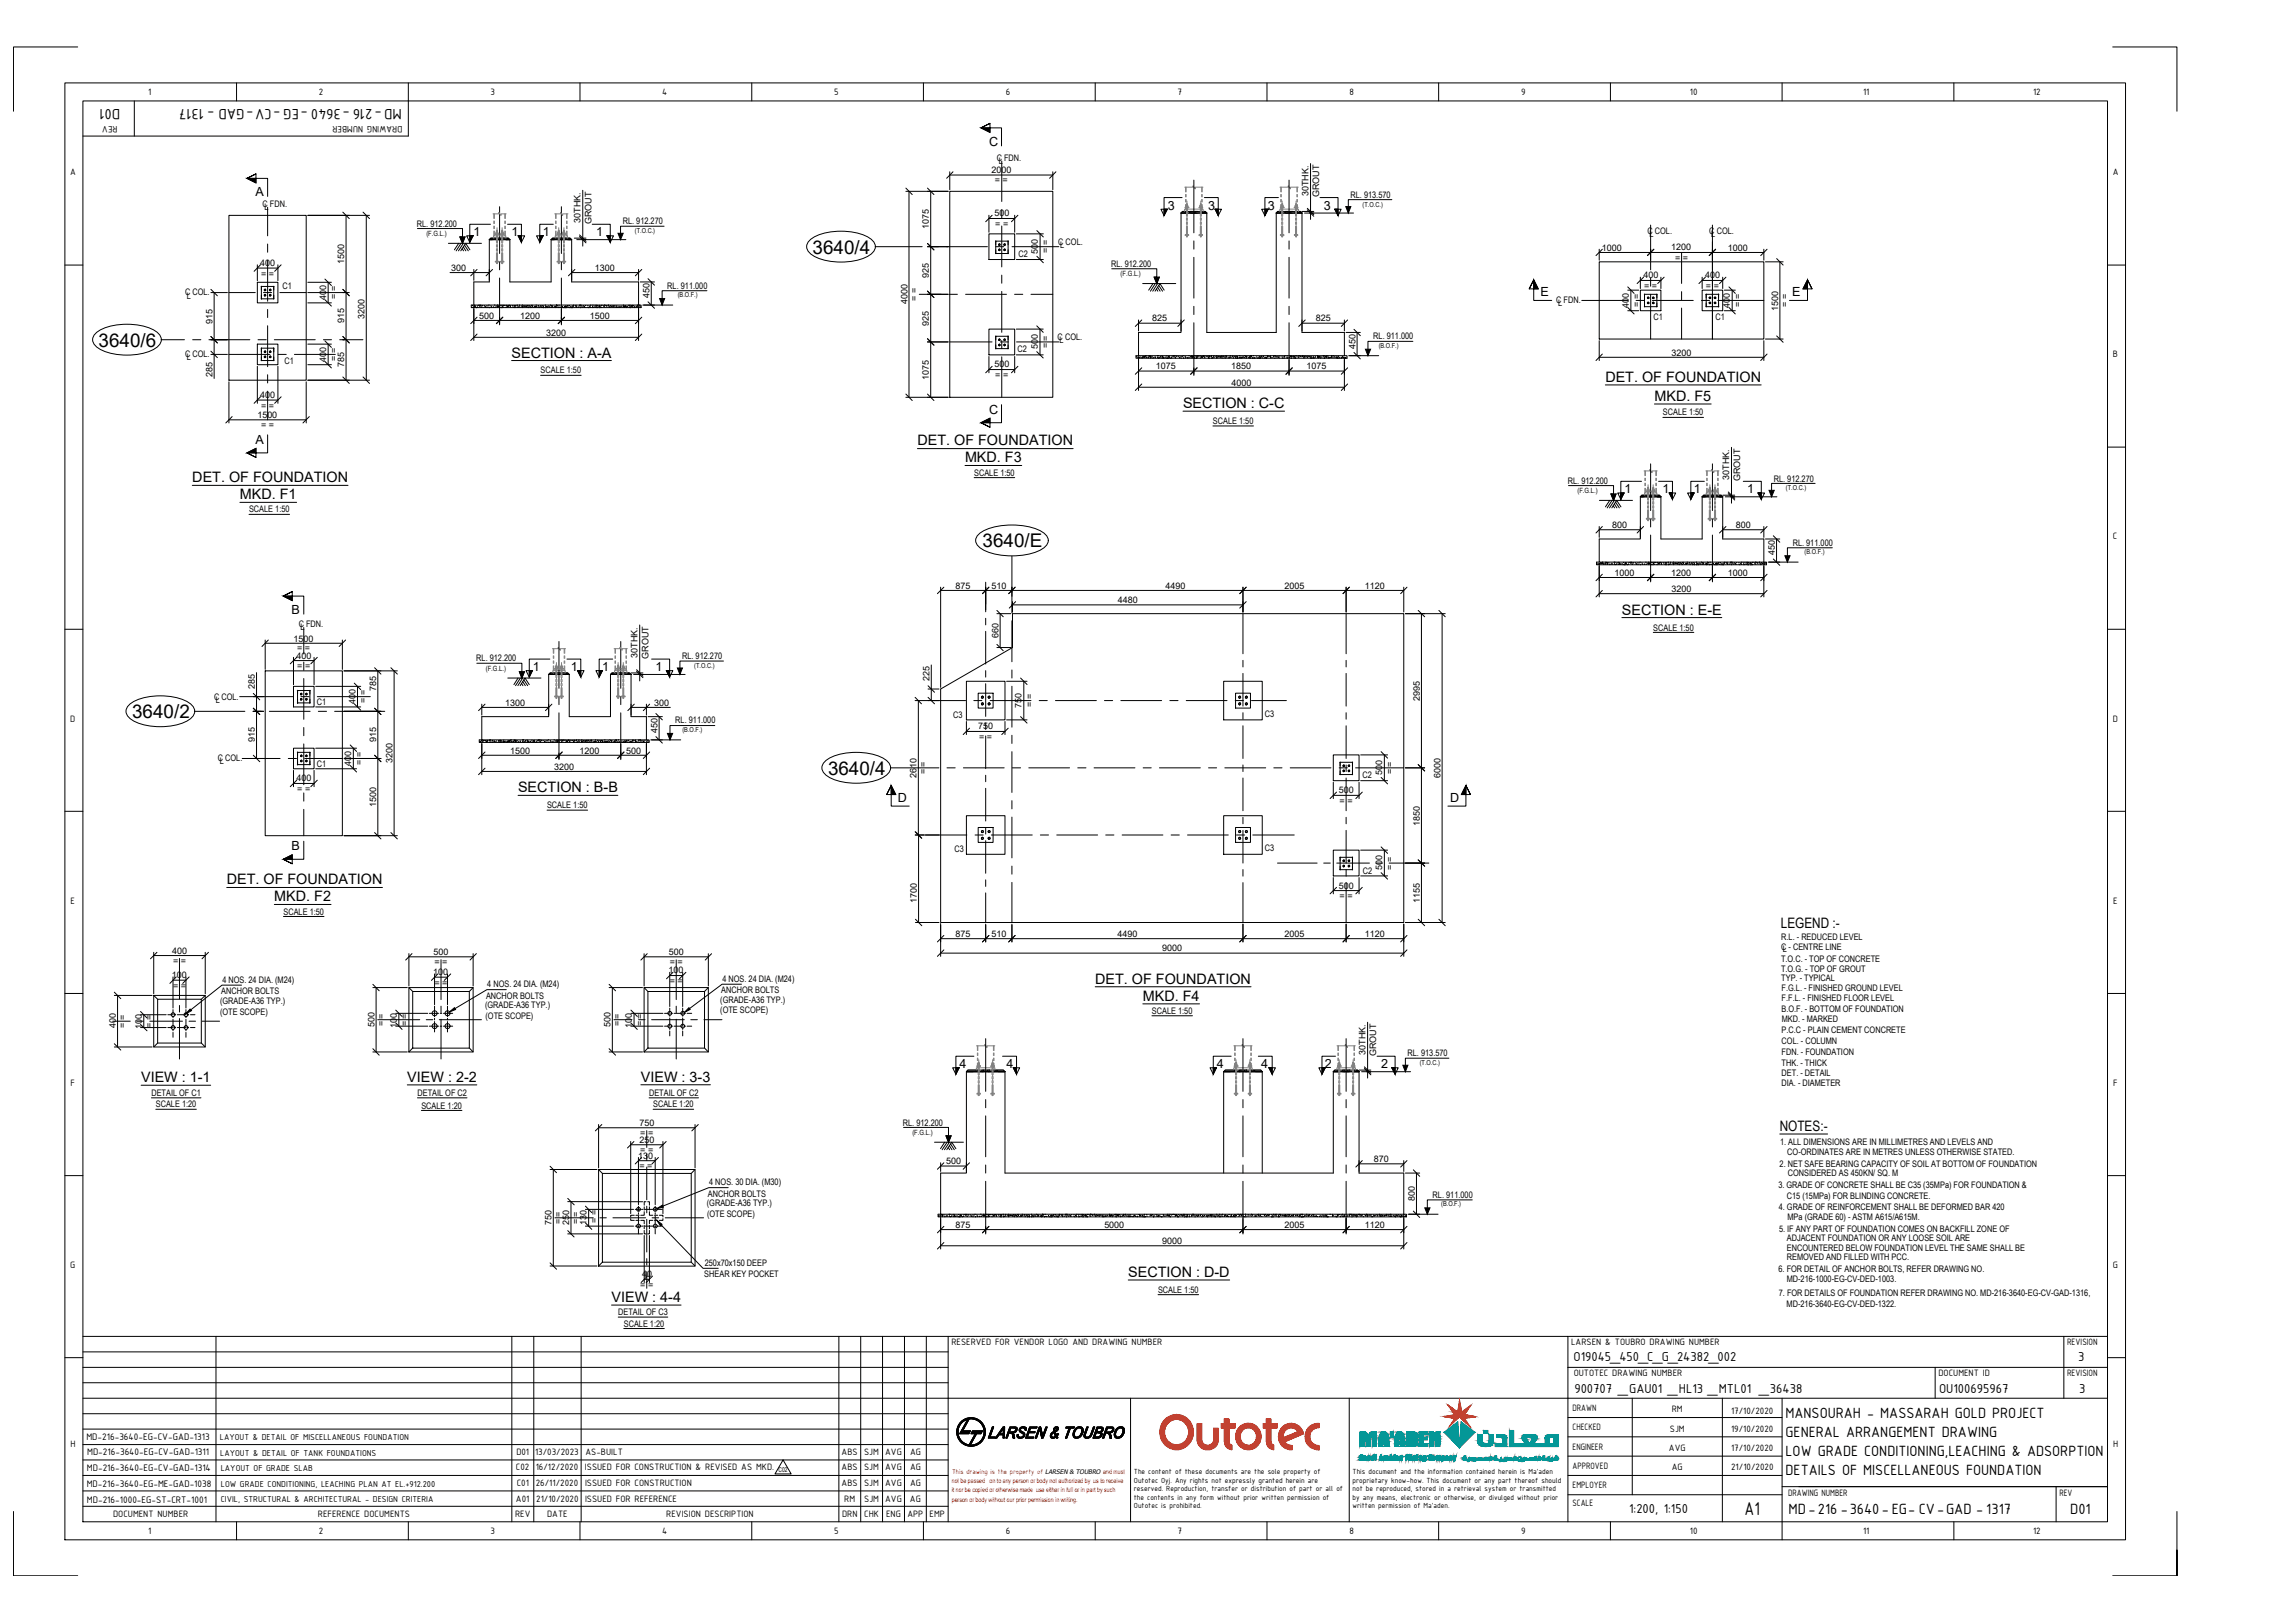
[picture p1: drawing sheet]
<svg xmlns="http://www.w3.org/2000/svg" width="841mm" height="594mm" viewBox="0 0 841 594" stroke-linecap="round" stroke-linejoin="round" font-family="sans-serif">
<defs><g id="words">
<text font-size="7.3" x="639.3" y="554.8">A1</text>
<g font-size="6.9">
<text x="297.8" y="92.9">3640/4</text>
<text x="36.1" y="126.9">3640/6</text>
<text x="360.1" y="200.5">3640/E</text>
<text x="48.4" y="263">3640/2</text>
<text x="303.4" y="283.7">3640/4</text>
</g>
<g font-size="5.9">
<text x="44.1" y="39.8" transform="rotate(-180 44.1 39.8)">D01</text>
<text x="147.3" y="39.8" transform="rotate(-180 147.3 39.8)">MD-216 -3640 -EG -CV-GAD - 1317</text>
<text x="654.3" y="519.2">MANSOURAH - MASSARAH GOLD PROJECT</text>
<text x="654.3" y="526.3">GENERAL ARRANGEMENT DRAWING</text>
<text x="654.3" y="533.3">LOW GRADE CONDITIONING,LEACHING &amp; ADSORPTION</text>
<text x="654.3" y="540.4">DETAILS OF MISCELLANEOUS FOUNDATION</text>
<text x="655.4" y="554.5">MD-216 -3640-EG- CV-GAD - 1317</text>
<text x="758.6" y="554.5">D01</text>
</g>
<g font-size="5.3">
<text x="187.5" y="131">SECTION : A-A</text>
<text x="588.3" y="139.9">DET. OF FOUNDATION</text>
<text x="433.5" y="149.5">SECTION : C-C</text>
<text x="606.3" y="146.9">MKD. F5</text>
<text x="336.2" y="163.2">DET. OF FOUNDATION</text>
<text x="353.6" y="169.4">MKD. F3</text>
<text x="70.5" y="176.6">DET. OF FOUNDATION</text>
<text x="87.9" y="182.9">MKD. F1</text>
<text x="594.3" y="225.1">SECTION : E-E</text>
<text x="189.9" y="290.2">SECTION : B-B</text>
<text x="83.1" y="323.9">DET. OF FOUNDATION</text>
<text x="100.5" y="330.2">MKD. F2</text>
<text x="652.6" y="340">LEGEND :-</text>
<text x="401.3" y="360.3">DET. OF FOUNDATION</text>
<text x="418.8" y="366.5">MKD. F4</text>
<text x="51.7" y="396.4">VIEW : 1-1</text>
<text x="149.3" y="396.2">VIEW : 2-2</text>
<text x="234.9" y="396.2">VIEW : 3-3</text>
<text x="652.2" y="414.2">NOTES:-</text>
<text x="413.5" y="467.7">SECTION : D-D</text>
<text x="224.1" y="476.9">VIEW : 4-4</text>
</g>
<g font-size="5.1">
<text x="576.6" y="498.4">O19045_450_C_G_24382_002</text>
<text x="761.6" y="498.4">3</text>
<text x="576.9" y="510.2">900707 _GAU01 _HL13 _MTL01 _36438</text>
<text x="710.6" y="510.2">OU100695967</text>
<text x="761.9" y="510.2">3</text>
<text x="597" y="554.1">1:200, 1:150</text>
</g>
<g font-size="4.6">
<text x="362.5" y="53.4">C</text>
<text x="93.6" y="71.9">A</text>
<text x="427.9" y="76.8">3</text>
<text x="442.8" y="76.8">3</text>
<text x="464.6" y="76.8">3</text>
<text x="485.2" y="76.8">3</text>
<text x="173.5" y="86.5">1</text>
<text x="187.4" y="86.5">1</text>
<text x="198.9" y="86.5">1</text>
<text x="218.5" y="86.5">1</text>
<text x="564.5" y="108.5">E</text>
<text x="656.7" y="108.5">E</text>
<text x="362.5" y="151.7">C</text>
<text x="93.6" y="162.7">A</text>
<text x="595.3" y="180.7">1</text>
<text x="609.2" y="180.7">1</text>
<text x="620.7" y="180.7">1</text>
<text x="640.3" y="180.7">1</text>
<text x="106.9" y="224.8">B</text>
<text x="195.3" y="245.8">1</text>
<text x="209.2" y="245.8">1</text>
<text x="220.6" y="245.8">1</text>
<text x="240.2" y="245.8">1</text>
<text x="329" y="293.7">D</text>
<text x="531.4" y="293.7">D</text>
<text x="106.9" y="311.5">B</text>
<text x="351.6" y="391.3">4</text>
<text x="368.8" y="391.3">4</text>
<text x="445.9" y="391.3">4</text>
<text x="462.2" y="391.3">4</text>
<text x="485.5" y="391.3">2</text>
<text x="506.1" y="391.3">2</text>
</g>
<g font-size="3.8">
<text x="31.7" y="527.4">MD-216-3640-EG-CV-GAD-1313</text>
<text x="31.9" y="533.1">MD-216-3640-EG-CV-GAD-1311</text>
<text x="31.8" y="538.8">MD-216-3640-EG-CV-GAD-1314</text>
<text x="31.8" y="544.7">MD-216-3640-EG-ME-GAD-1038</text>
<text x="31.8" y="550.3">MD-216-1000-EG-ST-CRT-1001</text>
</g>
<g font-size="3.7">
<text x="54.3" y="34.8">1</text>
<text x="116.8" y="34.8">2</text>
<text x="179.8" y="34.7">3</text>
<text x="242.7" y="34.8">4</text>
<text x="305.6" y="34.7">5</text>
<text x="368.6" y="34.8">6</text>
<text x="431.5" y="34.8">7</text>
<text x="494.5" y="34.8">8</text>
<text x="557.4" y="34.7">9</text>
<text x="619.3" y="34.8">10</text>
<text x="682.7" y="34.8">11</text>
<text x="745.1" y="34.8">12</text>
<text x="43.1" y="46.3" transform="rotate(-180 43.1 46.3)">REV</text>
<text x="147.5" y="46.3" transform="rotate(-180 147.5 46.3)">DRAWING NUMBER</text>
<text x="25.7" y="64.2">A</text>
<text x="774.2" y="64.2">A</text>
<text x="774.3" y="130.9">B</text>
<text x="774.3" y="197.6">C</text>
<text x="25.7" y="264.3">D</text>
<text x="774.3" y="264.3">D</text>
<text x="25.8" y="331">E</text>
<text x="774.4" y="331">E</text>
<text x="25.9" y="397.7">F</text>
<text x="774.4" y="397.7">F</text>
<text x="25.8" y="464.4">G</text>
<text x="774.3" y="464.4">G</text>
<text x="348.6" y="492.8">RESERVED FOR VENDOR LOGO AND DRAWING NUMBER</text>
<text x="575.8" y="492.8">LARSEN &amp; TOUBRO DRAWING NUMBER</text>
<text x="757.5" y="492.8">REVISION</text>
<text x="576.7" y="504.1">OUTOTEC DRAWING NUMBER</text>
<text x="710.3" y="504.1">DOCUMENT ID</text>
<text x="757.5" y="504.1">REVISION</text>
<text x="576.3" y="516.8">DRAWN</text>
<text x="612.6" y="517.3">RM</text>
<text x="634.4" y="518">17/10/2020</text>
<text x="576.3" y="523.9">CHECKED</text>
<text x="612" y="524.4">SJM</text>
<text x="634.4" y="524.4">19/10/2020</text>
<text x="25.8" y="530.1">H</text>
<text x="189.2" y="532.9">D01</text>
<text x="196.1" y="532.9">13/03/2023</text>
<text x="214.6" y="532.9">AS-BUILT</text>
<text x="308.4" y="532.9">ABS</text>
<text x="316.7" y="532.9">SJM</text>
<text x="324.4" y="532.9">AVG</text>
<text x="333.5" y="532.9">AG</text>
<text x="576.3" y="531">ENGINEER</text>
<text x="611.6" y="531.3">AVG</text>
<text x="634.4" y="531.4">17/10/2020</text>
<text x="774.3" y="530.1">H</text>
<text x="189.1" y="538.5">C02</text>
<text x="196.3" y="538.5">16/12/2020</text>
<text x="214.4" y="538.5">ISSUED FOR CONSTRUCTION &amp; REVISED AS MKD.</text>
<text x="308.4" y="538.5">ABS</text>
<text x="316.7" y="538.5">SJM</text>
<text x="324.4" y="538.5">AVG</text>
<text x="333.5" y="538.5">AG</text>
<text x="576.3" y="538">APPROVED</text>
<text x="612.6" y="538.5">AG</text>
<text x="634.4" y="538.5">21/10/2020</text>
<text x="189.3" y="544.2">C01</text>
<text x="196.3" y="544.2">26/11/2020</text>
<text x="214.4" y="544.2">ISSUED FOR CONSTRUCTION</text>
<text x="308.4" y="544.2">ABS</text>
<text x="316.7" y="544.2">SJM</text>
<text x="324.4" y="544.2">AVG</text>
<text x="333.5" y="544.2">AG</text>
<text x="576.3" y="545.1">EMPLOYER</text>
<text x="189.1" y="550.3">A01</text>
<text x="196.5" y="550.3">21/10/2020</text>
<text x="214.4" y="550.3">ISSUED FOR REFERENCE</text>
<text x="309.4" y="550.3">RM</text>
<text x="316.7" y="550.3">SJM</text>
<text x="324.4" y="550.3">AVG</text>
<text x="333.4" y="550.3">AG</text>
<text x="576.3" y="551.6">SCALE</text>
<text x="655.3" y="548">DRAWING NUMBER</text>
<text x="754.7" y="548">REV</text>
<text x="41.4" y="555.7">DOCUMENT NUMBER</text>
<text x="116.5" y="555.7">REFERENCE DOCUMENTS</text>
<text x="188.8" y="555.7">REV</text>
<text x="200.5" y="555.7">DATE</text>
<text x="244.2" y="555.7">REVISION DESCRIPTION</text>
<text x="308.6" y="555.7">DRN</text>
<text x="316.7" y="555.7">CHK</text>
<text x="324.7" y="555.7">ENG</text>
<text x="332.5" y="555.7">APP</text>
<text x="340.6" y="555.7">EMP</text>
<text x="54.3" y="561.7">1</text>
<text x="116.8" y="561.8">2</text>
<text x="179.8" y="561.7">3</text>
<text x="242.7" y="561.7">4</text>
<text x="305.6" y="561.7">5</text>
<text x="368.6" y="561.8">6</text>
<text x="431.5" y="561.7">7</text>
<text x="494.5" y="561.7">8</text>
<text x="557.4" y="561.9">9</text>
<text x="619.3" y="561.7">10</text>
<text x="682.7" y="561.7">11</text>
<text x="745.1" y="561.8">12</text>
</g>
<g font-size="3.4">
<text x="80.6" y="527.5">LAYOUT &amp; DETAIL OF MISCELLANEOUS FOUNDATION</text>
<text x="80.7" y="533.2">LAYOUT &amp; DETAIL OF TANK FOUNDATIONS</text>
<text x="80.9" y="538.7">LAYOUT OF GRADE SLAB</text>
<text x="80.9" y="544.6">LOW GRADE CONDITIONING, LEACHING PLAN AT EL.+912.200</text>
<text x="80.9" y="550.3">CIVIL, STRUCTURAL &amp; ARCHITECTURAL - DESIGN CRITERIA</text>
</g>
<g font-size="3.3">
<text x="365.3" y="58.8">C FDN.</text>
<text x="363.3" y="63.5">2000</text>
<text x="366" y="60">L</text>
<text x="364.6" y="67.1">= =</text>
<text x="479.5" y="71.9" transform="rotate(-90 479.5 71.9)">30THK.</text>
<text x="96.2" y="75.7">C FDN.</text>
<text x="96.9" y="76.9">L</text>
<text x="483.4" y="72.3" transform="rotate(-90 483.4 72.3)">GROUT</text>
<text x="494.9" y="72.5">RL. 913.570</text>
<text x="152.8" y="83">RL. 912.200</text>
<text x="212.8" y="81.6" transform="rotate(-90 212.8 81.6)">30THK.</text>
<text x="216.7" y="82.1" transform="rotate(-90 216.7 82.1)">GROUT</text>
<text x="228.2" y="82.2">RL. 912.270</text>
<text x="364.4" y="79.3">500</text>
<text x="364.7" y="83.2">= =</text>
<text x="340.4" y="84" transform="rotate(-90 340.4 84)">1075</text>
<text x="387.8" y="89.8">C COL.</text>
<text x="603.7" y="85.7">C COL.</text>
<text x="604.5" y="86.9">L</text>
<text x="626.4" y="85.7">C COL.</text>
<text x="627.1" y="86.9">L</text>
<text x="373.2" y="94.2">C2</text>
<text x="380.4" y="93.1" transform="rotate(-90 380.4 93.1)">500</text>
<text x="384.3" y="92.7" transform="rotate(-90 384.3 92.7)">= =</text>
<text x="388.5" y="90.9">L</text>
<text x="587" y="91.8">1000</text>
<text x="612.5" y="91.7">1200</text>
<text x="613.8" y="95.6">= =</text>
<text x="633.2" y="91.8">1000</text>
<text x="95.4" y="97.4">400</text>
<text x="95.7" y="101.3">= =</text>
<text x="126.2" y="96.8" transform="rotate(-90 126.2 96.8)">1500</text>
<text x="165.4" y="99.2">300</text>
<text x="218" y="99.2">1300</text>
<text x="340.4" y="101.8" transform="rotate(-90 340.4 101.8)">925</text>
<text x="407.2" y="97.8">RL. 912.200</text>
<text x="602.2" y="101.9">400</text>
<text x="624.8" y="101.9">400</text>
<text x="103.5" y="105.9">C1</text>
<text x="244.5" y="105.7">RL. 911.000</text>
<text x="602.5" y="105.8">= =</text>
<text x="625.2" y="105.8">= =</text>
<text x="67.8" y="108.2">C COL.</text>
<text x="68.5" y="109.4">L</text>
<text x="119.5" y="109.9" transform="rotate(-90 119.5 109.9)">400</text>
<text x="123.4" y="109.6" transform="rotate(-90 123.4 109.6)">= =</text>
<text x="238" y="109.2" transform="rotate(-90 238 109.2)">450</text>
<text x="332.5" y="111.4" transform="rotate(-90 332.5 111.4)">4000</text>
<text x="336.1" y="110.2" transform="rotate(-90 336.1 110.2)">= =</text>
<text x="570.3" y="111">C FDN.</text>
<text x="571" y="112.2">L</text>
<text x="596.9" y="112.7" transform="rotate(-90 596.9 112.7)">400</text>
<text x="600.8" y="112.4" transform="rotate(-90 600.8 112.4)">= =</text>
<text x="634" y="112.7" transform="rotate(-90 634 112.7)">400</text>
<text x="637.9" y="112.4" transform="rotate(-90 637.9 112.4)">= =</text>
<text x="651.6" y="113.8" transform="rotate(-90 651.6 113.8)">1500</text>
<text x="655.2" y="112.5" transform="rotate(-90 655.2 112.5)">= =</text>
<text x="77.8" y="118.5" transform="rotate(-90 77.8 118.5)">915</text>
<text x="126.2" y="118.3" transform="rotate(-90 126.2 118.3)">915</text>
<text x="133.6" y="116.7" transform="rotate(-90 133.6 116.7)">3200</text>
<text x="175.6" y="116.7">500</text>
<text x="190.7" y="116.7">1200</text>
<text x="216.1" y="116.7">1500</text>
<text x="340.4" y="119.3" transform="rotate(-90 340.4 119.3)">925</text>
<text x="422.3" y="117.7">825</text>
<text x="482.2" y="117.7">825</text>
<text x="605.9" y="117.2">C1</text>
<text x="628.7" y="117.2">C1</text>
<text x="200.2" y="122.9">3200</text>
<text x="387.6" y="124.4">C COL.</text>
<text x="388.3" y="125.6">L</text>
<text x="503.2" y="124.3">RL. 911.000</text>
<text x="67.8" y="130.8">C COL.</text>
<text x="372.9" y="128.8">C2</text>
<text x="380.3" y="128" transform="rotate(-90 380.3 128)">500</text>
<text x="384.2" y="127.6" transform="rotate(-90 384.2 127.6)">= =</text>
<text x="496.7" y="127.8" transform="rotate(-90 496.7 127.8)">450</text>
<text x="612.5" y="130.2">3200</text>
<text x="68.5" y="132">L</text>
<text x="104.3" y="133.3">C1</text>
<text x="119.5" y="132.5" transform="rotate(-90 119.5 132.5)">400</text>
<text x="123.4" y="132.2" transform="rotate(-90 123.4 132.2)">= =</text>
<text x="126.2" y="134.6" transform="rotate(-90 126.2 134.6)">785</text>
<text x="198.1" y="136.8">SCALE 1:50</text>
<text x="364.4" y="134.5">500</text>
<text x="423.6" y="135.3">1075</text>
<text x="451.2" y="135.3">1850</text>
<text x="478.8" y="135.3">1075</text>
<text x="77.8" y="138.1" transform="rotate(-90 77.8 138.1)">285</text>
<text x="340.4" y="139.2" transform="rotate(-90 340.4 139.2)">1075</text>
<text x="364.7" y="138.5">= =</text>
<text x="451.3" y="141.2">4000</text>
<text x="95.4" y="145.7">400</text>
<text x="95.7" y="149.7">= =</text>
<text x="94.3" y="153.1">1500</text>
<text x="444.5" y="155.3">SCALE 1:50</text>
<text x="609.4" y="152.2">SCALE 1:50</text>
<text x="95.7" y="156.7">= =</text>
<text x="357" y="174.2">SCALE 1:50</text>
<text x="574.6" y="177.2">RL. 912.200</text>
<text x="633.7" y="175.8" transform="rotate(-90 633.7 175.8)">30THK.</text>
<text x="637.7" y="176.2" transform="rotate(-90 637.7 176.2)">GROUT</text>
<text x="650" y="176.4">RL. 912.270</text>
<text x="91.3" y="187.7">SCALE 1:50</text>
<text x="590.8" y="193.4">800</text>
<text x="636.1" y="193.4">800</text>
<text x="650.4" y="203.4" transform="rotate(-90 650.4 203.4)">450</text>
<text x="657" y="199.9">RL. 911.000</text>
<text x="350.2" y="215.6">875</text>
<text x="363.3" y="215.6">510</text>
<text x="427.1" y="215.6">4490</text>
<text x="470.8" y="215.6">2005</text>
<text x="500.1" y="215.6">1120</text>
<text x="591.7" y="210.9">1000</text>
<text x="612.5" y="210.9">1200</text>
<text x="633.2" y="210.9">1000</text>
<text x="409.6" y="220.9">4480</text>
<text x="612.5" y="216.8">3200</text>
<text x="109.5" y="229.7">C FDN.</text>
<text x="110.2" y="230.9">L</text>
<text x="365.9" y="233.7" transform="rotate(-90 365.9 233.7)">660</text>
<text x="605.9" y="230.9">SCALE 1:50</text>
<text x="107.6" y="235">1500</text>
<text x="108.9" y="238.5">= =</text>
<text x="108.6" y="241.2">400</text>
<text x="109" y="245.1">= =</text>
<text x="174.5" y="242.2">RL. 912.200</text>
<text x="233.6" y="240.8" transform="rotate(-90 233.6 240.8)">30THK.</text>
<text x="237.6" y="241.4" transform="rotate(-90 237.6 241.4)">GROUT</text>
<text x="250" y="241.5">RL. 912.270</text>
<text x="340.6" y="249.5" transform="rotate(-90 340.6 249.5)">225</text>
<text x="78.4" y="256.2">C COL.</text>
<text x="79.1" y="257.4">L</text>
<text x="93.4" y="252.3" transform="rotate(-90 93.4 252.3)">285</text>
<text x="130.2" y="257.9" transform="rotate(-90 130.2 257.9)">400</text>
<text x="134.1" y="257.5" transform="rotate(-90 134.1 257.5)">= =</text>
<text x="137.8" y="253" transform="rotate(-90 137.8 253)">785</text>
<text x="520.3" y="256.6" transform="rotate(-90 520.3 256.6)">2995</text>
<text x="116.1" y="258.2">C1</text>
<text x="185.1" y="258.5">1300</text>
<text x="239.7" y="258.5">300</text>
<text x="349.3" y="262.9">C3</text>
<text x="374.4" y="259.3" transform="rotate(-90 374.4 259.3)">750</text>
<text x="378.3" y="259" transform="rotate(-90 378.3 259)">= =</text>
<text x="463.5" y="262.7">C3</text>
<text x="240.9" y="268.5" transform="rotate(-90 240.9 268.5)">450</text>
<text x="247.5" y="265">RL. 911.000</text>
<text x="358.5" y="267.1">750</text>
<text x="93.4" y="271.9" transform="rotate(-90 93.4 271.9)">915</text>
<text x="137.8" y="271.9" transform="rotate(-90 137.8 271.9)">915</text>
<text x="186.9" y="276">1500</text>
<text x="212.4" y="276">1200</text>
<text x="229.4" y="276">500</text>
<text x="358.8" y="271">= =</text>
<text x="79.8" y="278.8">C COL.</text>
<text x="80.5" y="280">L</text>
<text x="116.1" y="280.9">C1</text>
<text x="128.7" y="280.5" transform="rotate(-90 128.7 280.5)">400</text>
<text x="132.7" y="280.2" transform="rotate(-90 132.7 280.2)">= =</text>
<text x="143.8" y="279.6" transform="rotate(-90 143.8 279.6)">3200</text>
<text x="203.1" y="281.9">3200</text>
<text x="108.6" y="286.2">400</text>
<text x="335.9" y="284.8" transform="rotate(-90 335.9 284.8)">2610</text>
<text x="339.5" y="283.6" transform="rotate(-90 339.5 283.6)">= =</text>
<text x="499.3" y="285">C2</text>
<text x="506.5" y="283.9" transform="rotate(-90 506.5 283.9)">500</text>
<text x="510.4" y="283.6" transform="rotate(-90 510.4 283.6)">= =</text>
<text x="527.8" y="285" transform="rotate(-90 527.8 285)">6000</text>
<text x="109" y="290.1">= =</text>
<text x="490.6" y="290.5">500</text>
<text x="137.8" y="295.7" transform="rotate(-90 137.8 295.7)">1500</text>
<text x="200.5" y="296">SCALE 1:50</text>
<text x="490.9" y="294.4">= =</text>
<text x="520.3" y="302.4" transform="rotate(-90 520.3 302.4)">1850</text>
<text x="463.5" y="311.8">C3</text>
<text x="349.8" y="312.2">C3</text>
<text x="499.4" y="320.1">C2</text>
<text x="506.5" y="318.8" transform="rotate(-90 506.5 318.8)">500</text>
<text x="510.4" y="318.5" transform="rotate(-90 510.4 318.5)">= =</text>
<text x="490.6" y="325.4">500</text>
<text x="490.9" y="329.3">= =</text>
<text x="103.9" y="335">SCALE 1:50</text>
<text x="336" y="330.8" transform="rotate(-90 336 330.8)">1700</text>
<text x="520.3" y="330.8" transform="rotate(-90 520.3 330.8)">1155</text>
<text x="350.2" y="343.2">875</text>
<text x="363.3" y="343.2">510</text>
<text x="409.6" y="343.2">4490</text>
<text x="470.8" y="343.2">2005</text>
<text x="500.1" y="343.2">1120</text>
<text x="652.7" y="348">C - CENTRE LINE</text>
<text x="652.8" y="344.4">R.L. - REDUCED LEVEL</text>
<text x="63.1" y="349.3">400</text>
<text x="63.4" y="352.9">= =</text>
<text x="158.9" y="349.8">500</text>
<text x="159.2" y="353.4">= =</text>
<text x="245.1" y="349.8">500</text>
<text x="245.4" y="353.4">= =</text>
<text x="425.9" y="348.5">9000</text>
<text x="652.7" y="352.2">T.O.C. - TOP OF CONCRETE</text>
<text x="653.4" y="348.8">L</text>
<text x="62.9" y="358.2">100</text>
<text x="81.5" y="359.9">4 NOS. 24 DIA. (M24)</text>
<text x="158.8" y="357.1">100</text>
<text x="245" y="356.5">100</text>
<text x="264.7" y="359.6">4 NOS. 24 DIA. (M24)</text>
<text x="652.7" y="355.9">T.O.G. - TOP OF GROUT</text>
<text x="652.8" y="359.5">TYP. - TYPICAL</text>
<text x="63.4" y="362.1">= =</text>
<text x="81.1" y="364.1">ANCHOR BOLTS</text>
<text x="159.2" y="361.1">= =</text>
<text x="178.1" y="365.7">ANCHOR BOLTS</text>
<text x="178.5" y="361.5">4 NOS. 24 DIA. (M24)</text>
<text x="245.4" y="360.4">= =</text>
<text x="264.3" y="363.7">ANCHOR BOLTS</text>
<text x="652.9" y="363.1">F.G.L. - FINISHED GROUND LEVEL</text>
<text x="80.6" y="371.9">(OTE SCOPE)</text>
<text x="80.7" y="367.7">(GRADE-A36 TYP.)</text>
<text x="177.7" y="369.3">(GRADE-A36 TYP.)</text>
<text x="263.9" y="367.3">(GRADE-A36 TYP.)</text>
<text x="263.9" y="371.2">(OTE SCOPE)</text>
<text x="422.1" y="371.4">SCALE 1:50</text>
<text x="652.9" y="370.6">B.O.F. - BOTTOM OF FOUNDATION</text>
<text x="652.9" y="366.7">F.F.L. - FINISHED FLOOR LEVEL</text>
<text x="42.4" y="376.7" transform="rotate(-90 42.4 376.7)">400</text>
<text x="46" y="376.4" transform="rotate(-90 46 376.4)">= =</text>
<text x="51.9" y="376.9" transform="rotate(-90 51.9 376.9)">100</text>
<text x="55.8" y="376.4" transform="rotate(-90 55.8 376.4)">= =</text>
<text x="137.2" y="376.2" transform="rotate(-90 137.2 376.2)">500</text>
<text x="140.7" y="375.9" transform="rotate(-90 140.7 375.9)">= =</text>
<text x="145.4" y="376.4" transform="rotate(-90 145.4 376.4)">100</text>
<text x="149.3" y="375.9" transform="rotate(-90 149.3 375.9)">= =</text>
<text x="177.9" y="373.3">(OTE SCOPE)</text>
<text x="223.8" y="376.2" transform="rotate(-90 223.8 376.2)">500</text>
<text x="227.3" y="375.9" transform="rotate(-90 227.3 375.9)">= =</text>
<text x="231.6" y="376.4" transform="rotate(-90 231.6 376.4)">100</text>
<text x="235.5" y="375.9" transform="rotate(-90 235.5 375.9)">= =</text>
<text x="652.9" y="374.4">MKD. - MARKED</text>
<text x="652.9" y="378.5">P.C.C - PLAIN CEMENT CONCRETE</text>
<text x="652.9" y="382.4">COL. - COLUMN</text>
<text x="500.4" y="386.3" transform="rotate(-90 500.4 386.3)">30THK.</text>
<text x="504.3" y="386.8" transform="rotate(-90 504.3 386.8)">GROUT</text>
<text x="515.8" y="386.9">RL. 913.570</text>
<text x="652.9" y="386.4">FDN. - FOUNDATION</text>
<text x="652.9" y="390.3">THK. - THICK</text>
<text x="652.9" y="394">DET. - DETAIL</text>
<text x="55.5" y="401.4">DETAIL OF C1</text>
<text x="153" y="401.4">DETAIL OF C2</text>
<text x="237.9" y="401.4">DETAIL OF C2</text>
<text x="652.9" y="397.7">DIA. - DIAMETER</text>
<text x="57.1" y="405.6">SCALE 1:20</text>
<text x="154.4" y="406">SCALE 1:20</text>
<text x="239.3" y="405.6">SCALE 1:20</text>
<text x="234.3" y="412.4">750</text>
<text x="330.9" y="412.3">RL. 912.200</text>
<text x="234.3" y="418.6">250</text>
<text x="234.6" y="416">= =</text>
<text x="652.3" y="419.4">1. ALL DIMENSIONS ARE IN MILLIMETRES AND LEVELS AND</text>
<text x="233.8" y="424.4">130</text>
<text x="234.6" y="422.2">= =</text>
<text x="503.5" y="425.6">870</text>
<text x="655" y="422.9">CO-ORDINATES ARE IN METRES UNLESS OTHERWISE STATED.</text>
<text x="234.3" y="428.3">= =</text>
<text x="346.7" y="426.4">500</text>
<text x="652.2" y="427.3">2. NET SAFE BEARING CAPACITY OF SOIL AT BOTTOM OF FOUNDATION</text>
<text x="655.1" y="430.7">CONSIDERED AS 450KN/ SQ. M</text>
<text x="259.9" y="434.1">4 NOS. 30 DIA. (M30)</text>
<text x="651.7" y="435.2">3. GRADE OF CONCRETE SHALL BE C35 (35MPa) FOR FOUNDATION &amp;</text>
<text x="259" y="441.9">(GRADE-A36 TYP.)</text>
<text x="259.4" y="438.3">ANCHOR BOLTS</text>
<text x="518.4" y="439.9" transform="rotate(-90 518.4 439.9)">800</text>
<text x="525" y="438.7">RL. 911.000</text>
<text x="651.8" y="443.3">4. GRADE OF REINFORCEMENT SHALL BE DEFORMED BAR 420</text>
<text x="654.8" y="439">C15 (15MPa) FOR BLINDING CONCRETE.</text>
<text x="202.1" y="448.8" transform="rotate(-90 202.1 448.8)">750</text>
<text x="205.7" y="448.4" transform="rotate(-90 205.7 448.4)">= =</text>
<text x="208.6" y="448.7" transform="rotate(-90 208.6 448.7)">250</text>
<text x="212.2" y="448.4" transform="rotate(-90 212.2 448.4)">= =</text>
<text x="214.9" y="448.5" transform="rotate(-90 214.9 448.5)">130</text>
<text x="218.8" y="448" transform="rotate(-90 218.8 448)">= =</text>
<text x="259.1" y="445.7">(OTE SCOPE)</text>
<text x="350.2" y="449.7">875</text>
<text x="404.7" y="449.7">5000</text>
<text x="470.8" y="449.7">2005</text>
<text x="500.1" y="449.7">1120</text>
<text x="655.1" y="446.8">MPa (GRADE 60) - ASTM A615/A615M.</text>
<text x="425.9" y="455.6">9000</text>
<text x="652" y="451.2">5. IF ANY PART OF FOUNDATION COMES ON BACKFILL ZONE OF</text>
<text x="654.8" y="454.6">ADJACENT FOUNDATION OR ANY LOOSE SOIL ARE</text>
<text x="654.8" y="461.5">REMOVED AND FILLED WITH PCC.</text>
<text x="654.8" y="458">ENCOUNTERED BELOW FOUNDATION LEVEL THE SAME SHALL BE</text>
<text x="235.3" y="467.8">40</text>
<text x="258.1" y="467.7">SHEAR KEY POCKET</text>
<text x="258.3" y="463.7">250x70x150 DEEP</text>
<text x="651.7" y="466">6. FOR DETAIL OF ANCHOR BOLTS, REFER DRAWING NO.</text>
<text x="234.6" y="471.7">= =</text>
<text x="424.4" y="473.5">SCALE 1:50</text>
<text x="654.8" y="469.6">MD-216-1000-EG-CV-DED-1003.</text>
<text x="651.9" y="474.7">7. FOR DETAILS OF FOUNDATION REFER DRAWING NO. MD-216-3640-EG-CV-GAD-1316,</text>
<text x="654.7" y="478.8">MD-216-3640-EG-CV-DED-1322.</text>
<text x="226.6" y="481.7">DETAIL OF C3</text>
<text x="228.6" y="485.9">SCALE 1:20</text>
</g>
<g font-size="2.9">
<text x="415.5" y="539.9">The content of these documents are the sole property of</text>
<text x="495.7" y="539.9">This document and the information contained herein is Ma'aden</text>
<text x="415.5" y="543.1">Outotec Oyj. Any rights not expressly granted herein are</text>
<text x="495.7" y="543.1">proprietary know-how. This document or any part thereof should</text>
<text x="415.5" y="546.2">reserved. Reproduction, transfer or distribution of part or all of</text>
<text x="415.5" y="549.4">the contents in any form without prior written permission of</text>
<text x="495.7" y="546.2">not be reproduced, stored in a retrieval system or transmitted</text>
<text x="495.7" y="549.4">by any means, electronic or otherwise, or divulged without prior</text>
<text x="415.5" y="552.5">Outotec is prohibited.</text>
<text x="495.7" y="552.5">written permission of Ma'aden.</text>
</g>
<g font-size="2.6">
<text x="156.2" y="86.4">(F.G.L.)</text>
<text x="410.7" y="101.2">(F.G.L.)</text>
<text x="578" y="180.6">(F.G.L.)</text>
<text x="178" y="245.7">(F.G.L.)</text>
<text x="334.3" y="415.6">(F.G.L.)</text>
</g>
<text font-size="2.6" fill="#f00" x="348.9" y="539.8">This drawing is the property of</text>
<g font-size="2.5">
<text x="499.3" y="75.7">(T.O.C.)</text>
<text x="232.6" y="85.4">(T.O.C.)</text>
<text x="248.4" y="108.9">(B.O.F.)</text>
<text x="505.2" y="127.4">(B.O.F.)</text>
<text x="654.5" y="179.6">(T.O.C.)</text>
<text x="661.3" y="203">(B.O.F.)</text>
<text x="254.4" y="244.7">(T.O.C.)</text>
<text x="250.1" y="268.1">(B.O.F.)</text>
<text x="520.3" y="390.1">(T.O.C.)</text>
<text x="528.1" y="441.8">(B.O.F.)</text>
</g>
<text font-size="2.4" x="285.3" y="539.2">C02</text>
<g font-size="2.4" fill="#f00">
<text x="348.8" y="543.2">not be passed on to any person or body not authorized by us to receive</text>
<text x="348.8" y="546.6">it nor be copied or otherwise made use either in full or in part by such</text>
<text x="348.8" y="550">person or body without our prior permission in writing.</text>
</g>
<text font-size="2.3" x="383.1" y="539.8">LARSEN &amp; TOUBRO and must</text>
</g></defs>
<!-- layer: CI-TEXT -->
<g fill="none" stroke="#000" stroke-width=".37">
<path d="M187.5 132.1h36.6M198.1 137.5h14.9M433.5 150.6h37.2M444.5 156h14.8M588.3 141h57.1M606.3 148h20.8M609.4 152.9h14.9M70.5 177.8h57M336.2 164.3h57.1M353.6 170.5h20.8M357 174.9h14.8M87.9 184h20.8"/>
<path d="M91.3 188.4h14.8M594.3 226.2h36.7M605.9 231.6h14.8M189.9 291.3h36.5M200.5 296.7h14.8M83.1 325h57.1M100.5 331.3h20.8M103.9 335.7h14.8M401.3 361.4h57.2M418.8 367.7h20.8M422.1 372h14.9M51.7 397.5h25.5"/>
<path d="M149.3 397.4h25.4M234.9 397.3h25.4M55.5 402.1h18.1M57.1 406.3h14.9M153 402.1h18.1M154.4 406.7h14.9M237.9 402.1h18.1M239.3 406.3h14.9M224.1 478h25.5M413.5 468.8h37.1M424.4 474.2h14.8M226.6 482.4h18.1"/>
<path d="M228.6 486.6h14.8"/>
</g>
<!-- layer: 0 -->
<g fill="none" stroke="#000" stroke-width=".37">
<path d="M362.8 45.2l-3.3 1.6 3.3 1.7v-3.3l-3.3 1.6h7.5v6.6M93.8 63.7l-3.3 1.6 3.3 1.7v-3.3l-3.3 1.6h7.6v6.6M125.6 77.7l2.4 2.4M133 77.7l2.4 2.4M332 68.9l2.3 2.4M339.9 68.9l2.4 2.4M349.2 62.9l-2.3 2.4M363.6 78.8l-2.4 2.4M373 78.8l-2.3 2.4M387 62.9l-2.4 2.4M425.4 76.6h2.4l-1.2 2.4zM433.2 72.4h-6.6v6.6"/>
<path d="M433.4 77.4h8.2l.6 .6h-9.4zM434.3 77.6l.1 .1zM437.6 78h.1M438.8 77.4l.1 .1M439.9 78h.1M440.3 77.6l.1 .2zM440.5 77.9h.1M441.4 72.4h5v6.6M441.8 77.8h.1M442.2 78h-9.4v43.8h-15.6v8.5h75.5M442.2 78v43.8h25.5v-43.8h9.4M445.3 76.6h2.3l-1.2 2.4z"/>
<path d="M462.4 76.6h2.3l-1.2 2.4zM468.2 77.4h8.3l.6 .6h-9.4zM468.5 72.4h-5v6.6M469.3 77.6h.1M472.5 78h.1M473.7 77.4v.1M474.8 78h.1M475.1 77.6l.2 .2zM475.4 77.9h.1M476.6 77.7l.1 .1zM477.1 78v43.8h15.6v8.5M478.1 78h17.9"/>
<path d="M479.1 76.8l2.3 2.4M479.1 76.3l2.3 2.3M483.7 72.4h6.6v6.6M489.1 76.6h2.4l-1.2 2.4zM510.1 73.1h-16v4.9M95.4 97l-2.3 2.4M103 97l-2.3 2.4M153 83.7h16.5v5.4v-2.3h-1l1 2.3 .9-2.3M171 86.4h2.3l-1.1 2.3zM174.8 98.7l-2.3 2.3M179.3 87.8l.6-.6h6.4l.5 .6zM179.7 82.1h-7.5v6.6"/>
<path d="M179.9 87.3l.1 .2zM180.5 98.7l-2.4 2.3M183.2 87.8h.1M184.4 87.2v.1M185.5 87.8h.1M185.8 87.3l.2 .2zM186 82.1h5.1v6.6M186.1 87.6l.2 .1zM186.8 87.8h-7.5v15.5h-5.7v8.4h60.4M186.8 87.8v15.5h15.2v-15.5h7.5M189.9 86.4h2.4l-1.2 2.3zM196.6 86.4h2.4l-1.2 2.3z"/>
<path d="M202.6 87.3h.1M202.8 82.1h-5v6.6M205.7 87.7l.2-.1zM207 87.2v.1M208.1 87.8h.2M208.4 87.3l.2 .2zM208.5 87.8h1h-7.5l.5-.6h6.4l.6 .6M208.7 87.6h.1M209.5 87.8v15.5h24.5v8.4M210.7 98.7l-2.4 2.3M211.4 87.8h17.9M212.4 86.6l2.3 2.4"/>
<path d="M212.4 86l2.3 2.4M217 82.1h6.6v6.6M222.4 86.4h2.4l-1.2 2.3zM235.2 98.7l-2.4 2.3M243.4 82.9h-16v4.9M339.9 89.2l2.4 2.3M364.9 88.3v1.4M364.9 91.5v1.4M369.4 88.3v4.6h-4.5M369.4 88.3h-4.5v4.6M369.4 88.3v1.4M369.4 91.5v1.4"/>
<path d="M380 93.9l2.3 2.3M380 84.5l2.3 2.3M407.4 98.4h16.5v5.5v-2.4h-1l1 2.4 .9-2.4M587.2 91.3l-2.3 2.3M606.1 91.3l-2.4 2.3M627.5 88.6v35.6M628.7 91.3l-2.4 2.3M647.6 91.3l-2.4 2.3M651.1 94.7l2.3 2.4M77.3 106l2.4 2.3M95.8 104.9v1.3M95.8 108.1v1.3"/>
<path d="M100.3 104.9v4.5h-4.5M100.3 104.9h-4.5v4.5M100.3 104.9v1.3M100.3 108.1v1.3M119.1 109.8l2.3 2.3M119.1 102.2l2.3 2.4M125.6 106l2.4 2.3M173.3 112.7h.2M173.4 112.7h.1M173.6 111.7h-.9v1h62.2v-1h-.9M173.7 112.1h.1M174.8 116.2l-2.3 2.3"/>
<path d="M175.5 111.8l.1 .1zM176 111.8l.1 .1zM177.7 112.3l.1 .2zM180.7 112.5h.1M182.2 112.1l.1 .1zM182.5 112.2h.1M183.1 112.5h.2zM183.9 112.7h.1M184.3 116.2l-2.4 2.3M184.3 111.9h.1M185.8 112.2l.2 .2zM186.6 111.8h.1"/>
<path d="M188.4 112.4h.1M188.5 111.9l.2 .2zM189.6 112.6h.1M191.4 112.2l.1 .2zM191.4 111.7l.1 .1M191.5 111.7v.1M192.8 112.1h.1M193.2 111.9h.1M197.3 111.9h.1M198.4 112.6h.1M199 112.5h.1M200.3 112.3h.1"/>
<path d="M201.7 111.7v.1M201.8 111.7l-.1 .1M202 111.9h.1M203.4 112.2l.1 .2zM204.5 112.5l.2 .2zM206.9 116.2l-2.4 2.3M207.2 112.2l.2 .2zM207.3 112.7h.2M207.8 111.9h.1M209.1 112.4h.1M209.6 112.5l.1 .2zM210 111.9l.2 .2z"/>
<path d="M210.9 112l.2 .1zM212.3 111.7h.1M212.8 111.7l.1 .1M212.9 111.7v.1M214 112.2l.1 .2zM218 112.4h.1M218.5 112l.1 .2zM219.8 112.1h.1M220.2 112.7h.1M221.6 111.7h.1M222.9 111.7h.1M224.6 112.3h.1"/>
<path d="M226 112.7h.1M226.8 112.5l.2 .1zM228.6 112.1h.1M228.7 112.2l.2 .3zM229.1 112h.1M230.4 111.8l.2 .1zM230.8 112.7h.2M231.4 111.9h.2v.2zM233.5 111.8h.1M234.3 111.7h.1M235.2 116.2l-2.4 2.3M235.9 111.7h10.6"/>
<path d="M237.5 102.1l2.3 2.4M237.5 110.5l2.3 2.4M259.1 106.5h-16.5v5.2M339.9 106.6l2.4 2.4M379.9 119.4l2.4 2.3M418.4 117.2l-2.4 2.4M434 117.2l-2.4 2.4M478.3 117.2l-2.4 2.4M493.8 117.2l-2.3 2.4M560.4 105.8l1.6-3.3 1.7 3.3h-3.3l1.6-3.3v7.5h6.6M596.5 105.1l2.3 2.4M596.5 112.6l2.3 2.4"/>
<path d="M602.3 101.5l-2.4 2.4M602.6 107.8h4.6v4.5h-4.6zM602.6 107.8v1.3M602.6 111v1.3M607.2 107.8v1.3M607.2 111v1.3M609.8 101.5l-2.3 2.4M625 101.5l-2.4 2.4M625.2 107.8h4.6v4.5h-4.6zM625.2 107.8v1.3M625.2 111v1.3M629.8 107.8v1.3"/>
<path d="M629.8 111v1.3M632.5 101.5l-2.4 2.4M633.6 105.1l2.3 2.4M633.6 112.6l2.3 2.4M664 105.8l-1.6-3.3-1.7 3.3h3.3l-1.6-3.3v7.5h-6.6M77.3 123.2l2.4 2.4M77.3 128.6l2.4 2.4M95.8 127.5v1.4M95.8 130.7v1.4M100.3 127.5v4.6h-4.5M100.3 127.5h-4.5v4.6M100.3 127.5v1.4"/>
<path d="M100.3 130.7v1.4M119.1 124.9l2.3 2.3M119.1 132.4l2.3 2.4M125.6 123.2l2.4 2.4M125.6 138.1l2.4 2.3M133 138.1l2.4 2.3M174.8 122.4l-2.3 2.3M235.2 122.4l-2.4 2.3M339.9 124.1l2.4 2.3M363.6 134.2l-2.4 2.3M364.9 123.2v1.3M364.9 126.3v1.4"/>
<path d="M369.4 123.2v4.5h-4.5M369.4 123.2h-4.5v4.5M369.4 123.2v1.3M369.4 126.3v1.4M373 134.2l-2.3 2.3M379.9 128.8l2.4 2.3M417.1 131.1h.1M417.2 130.3h-.9v.9h77.3v-.9h-.9M417.4 131h.1M418.4 134.7l-2.4 2.4M418.8 130.7l.2 .2zM419.3 130.6h.1"/>
<path d="M419.8 130.3h.2M419.9 130.3h.1M421 130.3h.2M421.5 130.4l.2 .2zM421.6 130.8h.1M426 130.6l.1 .1zM426.3 131l.2 .1zM427.8 131.2h.1M428.1 130.7h.1M429.9 130.3l.2 .1zM430.4 130.3l.2 .1zM432.2 130.9l.1 .1z"/>
<path d="M435.2 131h.1M436.6 130.6l.1 .2zM437 130.7h.1M437.5 131.1l.2-.1zM438.3 131.2h.1M438.7 134.7l-2.4 2.4M438.8 130.4h.1M440.2 130.7l.2 .3zM441.1 130.4v.1zM442.8 131h.1M443 130.4l.1 .2zM444 131.1h.1"/>
<path d="M445.8 130.8l.2 .1zM445.8 130.3h.1M445.9 130.3h.1M447.2 130.7h.1M447.6 130.4h.1M451.7 130.4h.1M453 131.2h.1M453.4 131h.1M454.7 130.8h.1M456.2 130.3h.1M456.5 130.5l.1 .1zM457.9 130.7h.1"/>
<path d="M459 131.2h.1M461.7 130.8l.1 .2zM461.7 131.2h.2M462.3 130.4l.1 .2zM463.5 130.9h.1M464 131l.1 .2zM464.4 130.4l.2 .3zM465.4 130.6h.1M466.8 130.3h.1M467.2 130.3h.1M467.3 130.3h.1M468.4 130.8l.1 .2z"/>
<path d="M472.4 131h.1M472.9 130.5l.1 .2zM473.6 134.7l-2.4 2.4M474.2 130.6h.1M474.7 131.2h.1M476 130.3h.2M477.3 130.3h.1M479.1 130.8l.1 .2zM480.5 131.2h.1M481.2 131l.2 .1zM483.1 130.7h.1M483.1 130.8l.2-.1v.3z"/>
<path d="M483.5 130.6h.1M484.9 130.3h.1M485.3 131.2h.1M485.8 130.5l.2 .2zM488 130.3h.1M488.7 130.3h.1M488.8 130.3h.1M489.7 130.9h.1M490.1 131h.1M491.9 130.7l.2 .1zM493.8 134.7l-2.3 2.4M494.6 130.3h10.6"/>
<path d="M496.2 120.6l2.3 2.4M496.2 129.1l2.3 2.4M517.8 125h-16.5v5.3M587.2 129.7l-2.3 2.4M647.6 129.7l-2.4 2.4M651.1 123l2.3 2.4M85.1 152.6l-2.4 2.3M95.4 145.3l-2.3 2.4M98.1 159.3v6.6h-7.6l3.3 1.6v-3.3l-3.3 1.7 3.3 1.6M103 145.3l-2.3 2.4M113.4 152.6l-2.4 2.3M332 144.3l2.3 2.4"/>
<path d="M339.9 144.3l2.4 2.4M367 148.2v6.6h-7.5l3.3 1.7v-3.3l-3.3 1.6 3.3 1.7M418.4 140.6l-2.4 2.4M493.8 140.6l-2.3 2.4M574.8 177.9h16.5v5.4v-2.4h-1l1 2.4 .9-2.4M601.5 176.3h-7.5v6.6M607.8 176.3h5.1v6.6M624.6 176.3h-5v6.6M638.8 176.3h6.6v6.6M665.2 177.1h-16v4.9M587.2 192.8l-2.3 2.4M592.8 180.6h2.4l-1.2 2.3z"/>
<path d="M601.7 181.4h6.4l.6 .6h-7.6zM601.7 181.5l.1 .2zM602.3 192.8l-2.4 2.4M605 182h.1M606.2 181.4h.1M607.3 182h.1M607.6 181.5l.2 .2zM607.9 181.8h.1M608.7 182h-7.6v15.4h-15.1v8.5h60.4M608.7 182v15.4h15.1v-15.4h7.5M611.7 180.6h2.4l-1.2 2.3zM618.4 180.6h2.4l-1.2 2.3z"/>
<path d="M624.4 181.5h.1M627.7 182h.1M628.8 181.4h.1M628.9 181.4h-.1M629.9 182h.2M630.2 181.5l.3 .2zM630.3 182h1h-7.5l.5-.6h6.5l.5 .6M630.5 181.8h.1M631.3 182v15.4h15.1v8.5M632.2 182h19M632.5 192.8l-2.4 2.4M633.3 180.8l2.4 2.3"/>
<path d="M633.3 180.2l2.4 2.4M644.3 180.6h2.3l-1.2 2.3zM647.6 192.8l-2.4 2.4M649.8 196.2l2.4 2.4M107.1 216.7l-3.3 1.6 3.3 1.7v-3.3l-3.3 1.6h7.5v6.6M345.9 215.1l-2.4 2.3M362.4 215.1l-2.4 2.3M372 215.1l-2.4 2.3M456.7 215.1l-2.4 2.3M494.5 215.1l-2.3 2.3M515.6 215.1l-2.3 2.3M586 205.9h-.9v1h62.2v-1h-.9"/>
<path d="M586.2 206.3l.1 .3zM586.6 206.2h.1M587.2 216.3l-2.3 2.3M587.2 210.3l-2.3 2.4M587.2 205.9h.1M588.4 205.9h.2M588.9 206.1l.2 .1zM589 206.4h.1M591.8 205.9h.1M593.4 206.2l.1 .1zM593.7 206.6l.1 .1zM595.2 206.9h.1"/>
<path d="M595.5 206.3h.1M597.3 206h.1M597.8 205.9l.1 .2zM599.6 206.5v.2zM602.7 206.6h.1M604 206.2l.1 .2zM604.3 206.3h.1M604.9 206.7l.1 .2zM605.7 206.9h.1M606.1 210.3l-2.4 2.4M606.2 206h.1M607.6 206.4l.3-.1-.1 .3z"/>
<path d="M608.4 206l.1 .1zM610.2 206.6l.1 .1zM610.3 206.1l.2 .2zM611.4 206.7h.1M613.2 206.4l.2 .1zM613.2 205.9h.1M614.6 206.3h.1M615 206.1h.1M619.1 206h.1M620.3 206.9h.1M620.8 206.6h.1M622.1 206.4v.1"/>
<path d="M623.6 205.9h.1M623.9 206.1l.1 .1zM625.2 206.3h.1M625.8 205.9h.1M626.4 206.9h.1M628.7 210.3l-2.4 2.4M629.1 206.4l.2-.1-.1 .3zM629.1 206.9h.2M629.7 206.1v.2zM630.9 206.5h.1M631.4 206.7h.1M631.8 206.1h.2v.2z"/>
<path d="M632.7 206.2h.1M634.1 205.9h.1M634.6 205.9v.1M635.8 206.4l.1 .2zM639.8 206.6l.1 .1zM640.3 206.1l.1 .2zM641.6 206.2h.1M642.1 206.9h.1M643.4 205.9h.1M644.7 205.9h.1M646.5 206.5v.1zM647.6 216.3l-2.4 2.3"/>
<path d="M647.6 210.3l-2.4 2.4M648.3 205.9h10.6M649.8 204.7l2.4 2.4M671.5 200.6h-16.5v5.3M98.3 234.4l-2.3 2.4M126.6 234.4l-2.3 2.4M365.3 223.6l2.4 2.3M365.3 236l2.4 2.4M372.2 220.4l-2.3 2.3M456.7 220.4l-2.4 2.3M519.7 223.6l2.4 2.3M527.3 223.6l2.3 2.3"/>
<path d="M92.8 259.4l2.4 2.3M92.8 254l2.4 2.3M108.7 240.8l-2.3 2.3M109 252.9h4.6v4.5h-4.6zM109 252.9v1.3M109 256.1v1.3M116.3 240.8l-2.4 2.3M129.8 257.8l2.4 2.3M129.8 250.2l2.4 2.4M137.3 259.4l2.3 2.3M137.3 244.6l2.3 2.3M143.2 244.6l2.4 2.3"/>
<path d="M174.7 242.9h16.5v5.4v-2.3h-.9l.9 2.3 1-2.3M177.7 257.9l-2.3 2.4M192.8 245.6h2.3l-1.1 2.4zM201.1 247l.5-.5h6.5l.5 .5zM201.5 241.4h-7.5v6.6M201.7 246.6v.2zM202.3 257.9l-2.4 2.4M205 247h.1M206.1 246.5h.1M207.2 247h.2M207.6 246.6l.2 .2zM207.8 241.4h5v6.6"/>
<path d="M207.9 247h.1M208.6 247h-7.5v15.5h-24.5v8.5h60.3M208.6 247v15.5h15.1v-15.5h7.6M211.7 245.6h2.3l-1.2 2.4zM218.4 245.6h2.4l-1.2 2.4zM224.3 246.6h.1M224.5 241.4h-4.9v6.6M227.6 247h.1M228.8 246.5h.1M229.9 247h.1M230.2 246.6l.2 .2zM230.2 247h1.1h-7.6l.6-.5h6.4l.6 .5"/>
<path d="M230.5 247h.1M231.3 247v15.5h5.6v8.5M232.2 247h18.9M232.4 257.9l-2.3 2.4M233.3 245.8l2.3 2.4M233.3 245.3l2.3 2.4M238.1 257.9l-2.4 2.4M238.8 241.4h6.6v6.6M244.2 245.6h2.4l-1.2 2.4zM265.1 242.1h-15.9v4.9M335.4 255.4l2.3 2.4M340.1 255.4l2.4 2.4"/>
<path d="M340.1 251.2l2.4 2.3M358.5 253.9h5.4v5.4h-5.4zM374 248.3l2.4 2.4M452.8 253.9h5.4v5.4h-5.4zM92.8 276.6l2.4 2.4M109 275.6h4.6v4.4h-4.6zM109 275.6v1.3M109 278.7v1.3M128.3 272.9l2.4 2.3M137.3 276.6l2.3 2.4M175.9 271.6h.1M176.6 271h-1v.9h62.3v-.9h-1"/>
<path d="M176.6 271h.1M177.7 271.2h.1M177.7 275.4l-2.3 2.4M178.3 271.5l.1 .2zM179.6 271h.1M179.7 271h-.1M182.7 271.2h.1M183.5 271.9l-.1-.1 .2 .1M184.5 271.9h.1M184.8 271.7l.1 .1zM186.1 271.5l.2 .1zM186.6 271.3h.1"/>
<path d="M187.2 271h.1M188.4 271h.1M188.8 271.1l.2 .2zM188.9 271.5h.1M193.4 271.3h.1M193.6 271.7l.2 .1zM195.1 271.9h.1M195.4 271.4h.1M197.3 271h.1M197.8 271l.1 .2zM199.5 271.6l.1 .2zM202.5 271.8h.1"/>
<path d="M203.9 271.3l.1 .2zM204.3 271.4h.1M205 271.9h.1M205.7 271.9h.1M206 275.4l-2.3 2.4M206.1 271.1h.1M207.5 271.5l.3 .2zM208.4 271.1l.1 .1zM210.1 271.6l.1 .2zM210.3 271.2l.2 .1zM211.4 271.8h.1M213.1 271.5l.2 .1z"/>
<path d="M213.2 271h.1M214.6 271.4h.1M215 271.2h.1M219 271.1h.1M220.2 271.9h.1M220.8 271.7h.1M222 271.5h.1M223.5 271h.1M223.8 271.2h.1M225.2 271.5h.1M226.4 271.9h.1M228.7 275.4l-2.4 2.4"/>
<path d="M229 271.5l.2 .2zM229.1 271.9h.1M229.6 271.2l.1 .1zM230.9 271.6h.1M231.3 271.8l.1 .1zM231.7 271.2l.2 .2zM232.6 271.3l.2 .1zM234.1 271h.1M234.5 271h.1M234.6 271h.1M235.8 271.5l.1 .2zM238.1 275.4l-2.4 2.4"/>
<path d="M238.8 271h10.7M240.4 261.3l2.3 2.4M240.4 269.8l2.3 2.4M261.9 265.7h-16.4v5.3M355.3 266.7l-2.3 2.3M369.5 266.7l-2.4 2.3M374 262.5l2.4 2.4M491.1 279.2v1.3M495.6 279.2v4.5h-4.5M495.6 279.2h-4.5v4.5M495.6 279.2v1.3M506.1 275.3l2.4 2.4"/>
<path d="M108.7 285.8l-2.3 2.3M116.3 285.8l-2.4 2.3M128.3 280.4l2.4 2.4M177.7 281.4l-2.3 2.3M238.1 281.4l-2.4 2.3M324.9 291l1.7-3.3 1.6 3.3h-3.3l1.7-3.3v7.5h6.6M489.8 290.1l-2.4 2.4M491.1 282.4v1.3M495.6 282.4v1.3M499.2 290.1l-2.3 2.4M506.1 284.7l2.4 2.4M519.7 280l2.4 2.4"/>
<path d="M538.8 291l-1.6-3.3-1.7 3.3h3.3l-1.6-3.3v7.5h-6.6M111.3 308.1v6.6h-7.5l3.3 1.7v-3.3l-3.3 1.6 3.3 1.7M137.3 304.9l2.3 2.4M143.2 304.9l2.4 2.4M335.4 304.6l2.3 2.4M335.5 304.6l2.3 2.4M358.5 303.1h5.4v5.4h-5.4zM452.8 303.1h5.4v5.4h-5.4zM491.1 314v1.4M491.1 317.2v1.3M495.6 314v4.5h-4.5M495.6 314h-4.5v4.5"/>
<path d="M495.6 314v1.4M495.6 317.2v1.3M506.1 310.2l2.4 2.4M506.1 319.6l2.4 2.4M519.7 314.9l2.4 2.4M335.5 336.7l2.3 2.4M489.8 325l-2.4 2.4M499.2 325l-2.3 2.4M519.7 336.7l2.4 2.4M527.3 336.7l2.3 2.4M57.5 348.8l-2.4 2.4M64.6 357.8l-2.3 2.4"/>
<path d="M69.3 357.8l-2.3 2.4M76.4 348.8l-2.4 2.4M151 349.3l-2.3 2.3M160.4 356.7l-2.3 2.4M165.2 356.7l-2.4 2.4M174.6 349.3l-2.4 2.3M237.2 349.3l-2.3 2.3M246.6 356.1l-2.4 2.4M251.4 356.1l-2.4 2.4M260.8 349.3l-2.4 2.3M345.9 347.9l-2.4 2.4M345.9 342.6l-2.4 2.4"/>
<path d="M362.4 342.6l-2.4 2.4M372 342.6l-2.4 2.4M456.7 342.6l-2.4 2.4M494.5 342.6l-2.3 2.4M515.6 347.9l-2.3 2.4M515.6 342.6l-2.3 2.4M41.9 363.4l2.4 2.4M51.5 375.2l2.4 2.3M51.5 370.5l2.4 2.3M136.6 360.5l2.4 2.4M145 374.7l2.3 2.3M145 370l2.3 2.3"/>
<path d="M149.8 361.7l1.4 1.4M151.2 363.1h20.8v20.8h-20.8zM173.4 361.7l-1.4 1.4M223.2 360.5l2.4 2.4M231.2 374.7l2.3 2.3M231.2 370l2.3 2.3M236 361.7l1.4 1.4M237.4 363.1h20.8v20.8h-20.8zM259.6 361.7l-1.4 1.4M41.9 382.3l2.4 2.3M136.6 384.1l2.4 2.4M151.2 383.9l-1.4 1.4"/>
<path d="M172 383.9l1.4 1.4M223.2 384.1l2.4 2.4M237.4 383.9l-1.4 1.4M258.2 383.9l1.4 1.4M349.1 391.1h2.4l-1.2 2.4zM354.7 391.9h13l.6 .6h-14.2zM356.9 386.9h-6.6v6.6M358 392.1h.1M361.3 392.5h.1M362.5 391.9h.1M363.6 392.5h.2M363.9 392.1l.2 .2z"/>
<path d="M364.3 392.5h.1M365.5 392.3h.1M367.4 386.9h5.1v6.6M368.3 392.5h-14.2v37.2h-9.4v15h169.7M368.3 392.5v37.2h120.3v-37.2h9.4M371.3 391.1h2.4l-1.2 2.4zM443.4 391.1h2.4l-1.2 2.4zM448.4 392.5l.6-.6h13l.6 .6zM451.2 386.9h-6.6v6.6M452.3 392.1l.1 .1zM455.6 392.5h.1M456.8 391.9h.1"/>
<path d="M457.9 392.5h.1M458.2 392.1l.2 .2zM458.5 392.5h.1M459.8 392.3h.1M461.1 386.9h5.1v6.6M462.6 392.5h-14.2v37.2M462.6 392.5v37.2M465 391.1h2.4l-1.2 2.4zM483.3 391.1h2.3l-1.2 2.4zM489.1 391.9h8.4l.5 .6h-9.4zM489.4 386.9h-5v6.6M490.2 392.1h.1"/>
<path d="M493.4 392.5h.1M494.7 391.9v.1M495.7 392.5h.1M496 392.1l.2 .2zM496.4 392.5h.1M497.5 392.1l.2 .2zM498 392.5v37.2h16.4v15M499 392.5h17.9M500 391.3l2.4 2.4M500 390.8l2.4 2.3M504.6 386.9h6.6v6.6M510.1 391.1h2.3l-1.2 2.4z"/>
<path d="M531 387.6h-16v4.9M220.5 411.9l-2.3 2.3M232.3 418.1l-2.4 2.4M244.1 418.1l-2.3 2.4M255.9 411.9l-2.4 2.3M331.1 412.9h16.5v5.5v-2.4h-.9l.9 2.4 1-2.4M652.2 415.3h17.5M201.6 427.2l2.3 2.3M208.1 438.9l2.3 2.4M219.4 428.3l1.4 1.5M220.8 429.8h32.5v32.5h-32.5zM235.1 423.9l-2.3 2.4"/>
<path d="M241.3 423.9l-2.4 2.4M254.7 428.3l-1.4 1.5M345.9 425.9l-2.4 2.4M355.3 425.9l-2.3 2.4M499.2 425.1l-2.3 2.4M515.6 425.1l-2.3 2.4M517.9 428.5l2.4 2.3M539.5 439.5h-16.4v5.2M208.1 450.7l2.3 2.4M214.5 447.9l2.4 2.4M214.5 441.8l2.4 2.3M231.1 446.3v.7h1.3"/>
<path d="M232.4 445.1h-1.3v.6M233 445.1h1.2M233 447h1.2M234.8 447h1.3v1.2M236.1 443.8v1.3h-1.3M236.1 450.7v1.2h.6M236.1 442v1.2M236.1 448.8v1.3M236.7 440.2h-.6v1.2M237.3 440.2h.7v1.2M238 450.7v1.2h-.7M238 443.8v1.3h1.3"/>
<path d="M238 442v1.2M238 448.8v1.3M239.3 447h-1.3v1.2M239.8 445.1h1.2M239.8 447h1.2M241.6 445.1h1.3v.6M242.9 446.3v.7h-1.3M344.9 444.7h-1.1v1h171.6v-1h-1M345.2 444.9l.2 .2zM345.3 445.3v.1zM345.9 455.1l-2.4 2.4M345.9 449.2l-2.4 2.3"/>
<path d="M348.1 444.7v.1M349.7 445h.1M350 445.4h.1M351.4 445.6h.1M351.8 445.1l.1 .1zM353.6 444.8h.1M354.1 444.8h.1M355.9 445.4h.1M359 445.5h.1M360.3 445.1h.1M360.7 445.2h.1M361.3 445.7l-.1-.2 .2 .2"/>
<path d="M362.1 445.7h.1M362.4 449.2l-2.4 2.3M362.4 444.9l.2 .1zM363.9 445.2l.2 .2zM364.8 444.8h.1M366.5 445.4h.1M366.6 444.9l.2 .2zM367.7 445.6l.2 .1zM369.5 445.2h.1M369.5 444.7h.1M370.9 445.1l.1 .2zM371.3 444.9h.1"/>
<path d="M375.4 444.9h.1zM376.6 445.7h.1M377.1 445.4l.1 .2zM378.5 445.3h.1M379.8 444.7h.1M380.2 445h.1M381.5 445.2l.1 .2zM382.1 444.7h.1M382.6 445.6l.2-.1zM385.3 445.2l.3 .2zM385.4 445.7h.2M386 444.9h.1"/>
<path d="M387.2 445.4l.2 .1zM387.7 445.5l.1 .2M387.8 445.6v.1M388.1 444.9l.2 .2zM389 445h.1M390.4 444.7h.2M390.9 444.7h.1M392.2 445.2h.1M396.1 445.4h.1M396.6 445h.1M398 445.2h.1M398.4 445.7h.1"/>
<path d="M399.7 444.7h.1M401.1 444.7h.1M402.7 445.3h.1M404.2 445.7h.1M404.9 445.4h.1M406.7 445.1l.2 .1zM406.8 445.2l.2 .2zM407.2 445l.1 .2zM408.5 444.8h.1M409 445.7h.1M409.5 444.9l.2 .2zM411.6 444.8l.1 .1z"/>
<path d="M412.4 444.7h.1M413.4 445.4l.1 .1zM413.8 445.5h.1M415.6 445.2h.1M417.4 444.9l.2 .1zM417.8 445.1l.1 .2zM419.6 445.7h.1M422.3 444.8h.1M422.6 445.6h.1M424 445.4h.1M424.5 445.2h.1M425.6 445.7h.1"/>
<path d="M426.3 444.9h.1M428.2 445.3l.2 .1zM428.4 445.1h.1M431 444.9l.2 .2zM431.6 445.7h.1M432.9 444.9h.1M433.3 445.3h.1M433.8 444.7h.1M434.6 445.4h.1M435.3 444.9h.1M437 444.7h.1M437.4 444.7h.1"/>
<path d="M439 445.2l.1 .2zM440.4 445.7h.1M442.2 445.4l.1 .1zM443.5 444.9l.1 .2zM444 445h.1M445.2 445.5l.1 .2zM445.8 444.7h.1M447 445.7h.2M448 444.7h.1M449.7 445.2l.1 .1zM449.7 445.3l.2 .2zM451 445.4h.1"/>
<path d="M452.4 445l.2 .1zM452.8 445.1l.2 .1zM454.1 445l.1 .1zM454.7 444.7h.1M455.2 444.7h.1M455.8 445.6h.1M456.7 449.2l-2.4 2.3M458.5 444.7h.1M459.9 445.5h.1M460.3 445.3h.1M461.7 445.1h.1M463.5 444.8h.1"/>
<path d="M464.7 445h.1M466.5 445.7h.1M468.4 445.7h.2M468.7 445.5h.1M469.2 444.8h.1M470.6 445.2h.1M470.9 445.4h.1M471.1 445.3l.2 .2zM472.3 444.9l.2 .1zM473.9 445l.1 .1zM475.3 445.1l.1 .2zM476.7 444.7h.1"/>
<path d="M477 445.7h.1M477.7 445.7h.1M479.4 445.2h.1M479.7 444.9h.1M481.2 444.9h.1M481.5 445.4l.1 .2zM485.9 445.1l.1 .2zM486.5 445.7h.1M488.3 445.3l.1 .1zM489.9 445.7h.1M490.2 444.9h.1M490.4 444.9h.1"/>
<path d="M492 444.7h.1M492.1 445.5l.1 .2zM492.6 445.3l.1 .2zM494.5 449.2l-2.3 2.3M494.9 444.7v.1M495.3 445l.2 .2zM495.5 445.7h.1M496.6 445.2h.1M497.1 445.4h.1M498.1 444.7h.1M498.9 445h.1M500.8 444.7h.1"/>
<path d="M501 444.9h.1M502.7 445.5h.1M505.4 444.7h.2M506 445.4h.1M507.2 445.3h.1M507.8 445.1l.1 .1zM509.7 444.7h.1M511.3 445.7h.2M511.6 445l.2 .1zM513.4 445.7h.1M514 445.3l.2 .2zM515 445.6h.1"/>
<path d="M515.6 455.1l-2.3 2.4M515.6 449.2l-2.3 2.3M516.3 444.7h10.7M517.9 443.6l2.4 2.3M201.6 462.5l2.3 2.4M220.8 462.3l-1.4 1.4M237.3 467.4l-2.4 2.3M239.1 467.4l-2.3 2.3M253.3 462.3l1.4 1.4"/>
<circle cx="366.2" cy="89.6" r=".28"/>
<circle cx="366.2" cy="91.5" r=".28"/>
<circle cx="368.1" cy="91.5" r=".28"/>
<circle cx="368.1" cy="89.6" r=".28"/>
<circle cx="97.1" cy="106.2" r=".28"/>
<circle cx="97.1" cy="108.1" r=".28"/>
<circle cx="99" cy="106.2" r=".28"/>
<circle cx="99" cy="108.1" r=".28"/>
<circle cx="604" cy="110.9" r=".28"/>
<circle cx="604" cy="109.1" r=".28"/>
<circle cx="605.8" cy="109.1" r=".28"/>
<circle cx="605.8" cy="110.9" r=".28"/>
<circle cx="626.6" cy="110.9" r=".28"/>
<circle cx="626.6" cy="109.1" r=".28"/>
<circle cx="628.5" cy="110.9" r=".28"/>
<circle cx="628.5" cy="109.1" r=".28"/>
<circle cx="97.1" cy="128.9" r=".28"/>
<circle cx="97.1" cy="130.7" r=".28"/>
<circle cx="99" cy="130.7" r=".28"/>
<circle cx="99" cy="128.9" r=".28"/>
<circle cx="366.2" cy="124.5" r=".28"/>
<circle cx="366.2" cy="126.4" r=".28"/>
<circle cx="368.1" cy="124.5" r=".28"/>
<circle cx="368.1" cy="126.4" r=".28"/>
<circle cx="110.4" cy="254.2" r=".28"/>
<circle cx="110.4" cy="256.1" r=".28"/>
<circle cx="112.3" cy="254.2" r=".28"/>
<circle cx="112.3" cy="256.1" r=".28"/>
<circle cx="360" cy="257.8" r=".36"/>
<circle cx="360" cy="255.3" r=".36"/>
<circle cx="362.5" cy="257.8" r=".36"/>
<circle cx="362.5" cy="255.3" r=".36"/>
<circle cx="454.3" cy="257.8" r=".36"/>
<circle cx="454.3" cy="255.3" r=".36"/>
<circle cx="456.7" cy="257.8" r=".36"/>
<circle cx="456.7" cy="255.3" r=".36"/>
<circle cx="110.4" cy="276.9" r=".28"/>
<circle cx="110.4" cy="278.7" r=".28"/>
<circle cx="112.3" cy="276.9" r=".28"/>
<circle cx="112.3" cy="278.7" r=".28"/>
<circle cx="492.4" cy="280.5" r=".28"/>
<circle cx="492.4" cy="282.4" r=".28"/>
<circle cx="494.3" cy="282.4" r=".28"/>
<circle cx="494.3" cy="280.5" r=".28"/>
<circle cx="360" cy="307" r=".36"/>
<circle cx="360" cy="304.6" r=".36"/>
<circle cx="362.5" cy="307" r=".36"/>
<circle cx="362.5" cy="304.6" r=".36"/>
<circle cx="454.3" cy="304.6" r=".36"/>
<circle cx="454.3" cy="307" r=".36"/>
<circle cx="456.7" cy="304.6" r=".36"/>
<circle cx="456.7" cy="307" r=".36"/>
<circle cx="492.4" cy="317.2" r=".28"/>
<circle cx="492.4" cy="315.3" r=".28"/>
<circle cx="494.3" cy="317.2" r=".28"/>
<circle cx="494.3" cy="315.3" r=".28"/>
</g>
<g fill="#000" stroke="#000" stroke-width=".37">
<path d="M359.5 46.8h3.3v1.7zM90.5 65.3h3.3v1.7zM493.2 75.7h1.8l-.9 2.3zM168.5 86.8h1.9l-.9 2.3zM226.5 85.4h1.9l-1 2.4zM241.7 109.4h1.9l-1 2.3zM422.9 101.5h1.9l-.9 2.4zM562 102.5l1.7 3.3h-1.7zM662.4 102.5v3.3h-1.7zM500.4 127.9h1.9l-1 2.4zM359.5 154.8l3.3-1.6v1.6zM90.5 165.9l3.3-1.7v1.7z"/>
<path d="M648.3 179.6h1.9l-1 2.4zM590.3 180.9h1.9l-.9 2.4zM594 180.6h1.2zM103.8 218.3h3.3v1.7zM654.1 203.6h1.9l-1 2.3zM190.3 246h1.9l-1 2.3zM248.2 244.7h1.9l-.9 2.3zM244.6 268.6h1.9l-1 2.4zM326.6 287.7l1.6 3.3h-1.6zM537.2 287.7v3.3h-1.7zM103.8 314.7l3.3-1.6v1.6zM514.1 390.2h1.8l-.9 2.3z"/>
<path d="M346.7 416h1.9l-1 2.4zM522.1 442.4h1.9l-.9 2.3z"/>
<path d="M426.6 76.6h1.2zM426.6 76.6v2.4l1.2-2.4z"/>
<path d="M445.3 76.6h1.1zM445.3 76.6h1.1v2.4z"/>
<path d="M463.5 76.6h1.2zM463.5 76.6v2.4l1.2-2.4z"/>
<path d="M489.1 76.6h1.2zM489.1 76.6h1.2v2.4z"/>
<path d="M172.2 86.4h1.1zM172.2 86.4h1.1zM172.2 86.4h1.1l-1.1 2.3z"/>
<path d="M189.9 86.4h1.2zM189.9 86.4h1.2v2.3z"/>
<path d="M197.8 86.4h1.2zM197.8 86.4h1.2zM197.8 86.4h1.2l-1.2 2.3z"/>
<path d="M222.4 86.4h1.2zM222.4 86.4h1.2v2.3z"/>
<path d="M594 180.6v2.3l1.2-2.3zM594 180.6v2.3z"/>
<path d="M611.7 180.6h1.2zM611.7 180.6h1.2v2.3z"/>
<path d="M619.6 180.6h1.2zM619.6 180.6v2.3l1.2-2.3z"/>
<path d="M644.3 180.6h1.1zM644.3 180.6h1.1v2.3z"/>
<path d="M194 245.6h1.1zM194 245.6v2.4l1.1-2.4z"/>
<path d="M211.7 245.6h1.1zM211.7 245.6h1.1v2.4z"/>
<path d="M219.6 245.6h1.2zM219.6 245.6v2.4l1.2-2.4z"/>
<path d="M244.2 245.6h1.2zM244.2 245.6h1.2v2.4z"/>
<path d="M350.3 391.1h1.2zM350.3 391.1v2.4l1.2-2.4z"/>
<path d="M371.3 391.1h1.2zM371.3 391.1h1.2v2.4z"/>
<path d="M444.6 391.1h1.2zM444.6 391.1v2.4l1.2-2.4z"/>
<path d="M465 391.1h1.2zM465 391.1h1.2v2.4z"/>
<path d="M484.4 391.1h1.2zM484.4 391.1v2.4l1.2-2.4z"/>
<path d="M510.1 391.1h1.1zM510.1 391.1h1.1v2.4z"/>
<circle cx="438.1" cy="77.6" r=".07"/>
<circle cx="439.4" cy="77.9" r=".07"/>
<circle cx="439.9" cy="77.9" r=".07"/>
<circle cx="441.2" cy="77.6" r=".07"/>
<circle cx="468.9" cy="77.6" r=".07"/>
<circle cx="470" cy="77.8" r=".07"/>
<circle cx="470.8" cy="77.8" r=".07"/>
<circle cx="474.8" cy="77.9" r=".07"/>
<circle cx="475.1" cy="77.9" r=".07"/>
<circle cx="476" cy="77.7" r=".07"/>
<circle cx="476" cy="77.6" r=".07"/>
<circle cx="476.4" cy="77.8" r=".07"/>
<circle cx="180.6" cy="87.5" r=".07"/>
<circle cx="180.6" cy="87.4" r=".07"/>
<circle cx="181.5" cy="87.6" r=".07"/>
<circle cx="181.8" cy="87.5" r=".07"/>
<circle cx="182.3" cy="87.3" r=".07"/>
<circle cx="185" cy="87.7" r=".07"/>
<circle cx="185.5" cy="87.6" r=".07"/>
<circle cx="203.3" cy="87.5" r=".07"/>
<circle cx="204.1" cy="87.6" r=".07"/>
<circle cx="204.4" cy="87.5" r=".07"/>
<circle cx="205" cy="87.3" r=".07"/>
<circle cx="206.3" cy="87.4" r=".07"/>
<circle cx="207.6" cy="87.7" r=".07"/>
<circle cx="208.1" cy="87.6" r=".07"/>
<circle cx="364.9" cy="92.8" r=".07"/>
<circle cx="364.9" cy="88.3" r=".07"/>
<circle cx="173" cy="112.6" r=".07"/>
<circle cx="173.3" cy="112.6" r=".07"/>
<circle cx="173.9" cy="112" r=".07"/>
<circle cx="174.1" cy="111.9" r=".07"/>
<circle cx="174.6" cy="112.7" r=".07"/>
<circle cx="174.9" cy="112.5" r=".07"/>
<circle cx="175" cy="112.5" r=".07"/>
<circle cx="175.1" cy="111.9" r=".07"/>
<circle cx="175.8" cy="112.2" r=".07"/>
<circle cx="176.4" cy="112.6" r=".07"/>
<circle cx="176.4" cy="112.4" r=".07"/>
<circle cx="177.5" cy="112" r=".07"/>
<circle cx="178.9" cy="112.1" r=".07"/>
<circle cx="179.3" cy="112.7" r=".07"/>
<circle cx="179.4" cy="112.6" r=".07"/>
<circle cx="179.9" cy="112" r=".07"/>
<circle cx="180" cy="112.5" r=".07"/>
<circle cx="180.2" cy="112.4" r=".07"/>
<circle cx="181" cy="112.5" r=".07"/>
<circle cx="181.3" cy="111.7" r=".07"/>
<circle cx="181.6" cy="112.5" r=".07"/>
<circle cx="182.7" cy="112.1" r=".07"/>
<circle cx="183.6" cy="111.9" r=".07"/>
<circle cx="183.9" cy="112.7" r=".07"/>
<circle cx="184" cy="111.8" r=".07"/>
<circle cx="184.1" cy="112.2" r=".07"/>
<circle cx="184.5" cy="112.5" r=".07"/>
<circle cx="184.8" cy="111.8" r=".07"/>
<circle cx="185.5" cy="112.6" r=".07"/>
<circle cx="185.6" cy="111.8" r=".07"/>
<circle cx="186.3" cy="112.4" r=".07"/>
<circle cx="186.4" cy="111.9" r=".07"/>
<circle cx="186.6" cy="111.8" r=".07"/>
<circle cx="187.1" cy="112.5" r=".07"/>
<circle cx="188.8" cy="112" r=".07"/>
<circle cx="189" cy="112" r=".07"/>
<circle cx="189.6" cy="111.8" r=".07"/>
<circle cx="189.6" cy="112" r=".07"/>
<circle cx="190.1" cy="112.5" r=".07"/>
<circle cx="190.4" cy="112" r=".07"/>
<circle cx="190.4" cy="111.8" r=".07"/>
<circle cx="190.5" cy="112.4" r=".07"/>
<circle cx="191.5" cy="112.6" r=".07"/>
<circle cx="191.5" cy="112.4" r=".07"/>
<circle cx="191.9" cy="112.1" r=".07"/>
<circle cx="192.2" cy="112.1" r=".07"/>
<circle cx="192.7" cy="112.1" r=".07"/>
<circle cx="193.1" cy="112.5" r=".07"/>
<circle cx="193.5" cy="112.1" r=".07"/>
<circle cx="194.3" cy="112.2" r=".07"/>
<circle cx="194.6" cy="112.6" r=".07"/>
<circle cx="194.8" cy="112.5" r=".07"/>
<circle cx="195.1" cy="112" r=".07"/>
<circle cx="196" cy="112.2" r=".07"/>
<circle cx="196.5" cy="112.3" r=".07"/>
<circle cx="197.6" cy="112.6" r=".07"/>
<circle cx="198.1" cy="112.1" r=".07"/>
<circle cx="198.3" cy="112.3" r=".07"/>
<circle cx="198.7" cy="111.9" r=".07"/>
<circle cx="199.1" cy="112.1" r=".07"/>
<circle cx="200" cy="112.7" r=".07"/>
<circle cx="200.8" cy="112.4" r=".07"/>
<circle cx="201.5" cy="112.4" r=".07"/>
<circle cx="202.5" cy="112.1" r=".07"/>
<circle cx="203.4" cy="112.2" r=".07"/>
<circle cx="203.7" cy="112.6" r=".07"/>
<circle cx="203.9" cy="112.5" r=".07"/>
<circle cx="204" cy="112.1" r=".07"/>
<circle cx="204.2" cy="112.1" r=".07"/>
<circle cx="204.7" cy="112.6" r=".07"/>
<circle cx="205.2" cy="112.5" r=".07"/>
<circle cx="206.1" cy="112.2" r=".07"/>
<circle cx="206.3" cy="112.6" r=".07"/>
<circle cx="206.7" cy="112.7" r=".07"/>
<circle cx="206.9" cy="112.3" r=".07"/>
<circle cx="207.1" cy="112.7" r=".07"/>
<circle cx="207.5" cy="112.7" r=".07"/>
<circle cx="207.7" cy="112.3" r=".07"/>
<circle cx="208.3" cy="112.5" r=".07"/>
<circle cx="208.5" cy="112" r=".07"/>
<circle cx="208.6" cy="111.9" r=".07"/>
<circle cx="209.7" cy="112.7" r=".07"/>
<circle cx="209.8" cy="112.4" r=".07"/>
<circle cx="210.2" cy="112.1" r=".07"/>
<circle cx="211.1" cy="111.8" r=".07"/>
<circle cx="211.3" cy="112.6" r=".07"/>
<circle cx="211.4" cy="112.3" r=".07"/>
<circle cx="212" cy="112.4" r=".07"/>
<circle cx="212.9" cy="112.1" r=".07"/>
<circle cx="213.3" cy="112.1" r=".07"/>
<circle cx="213.6" cy="112.5" r=".07"/>
<circle cx="213.9" cy="112" r=".07"/>
<circle cx="214.3" cy="112.6" r=".07"/>
<circle cx="215.8" cy="112.7" r=".07"/>
<circle cx="216.3" cy="112.1" r=".07"/>
<circle cx="217.4" cy="112.6" r=".07"/>
<circle cx="218.1" cy="111.8" r=".07"/>
<circle cx="218.6" cy="111.8" r=".07"/>
<circle cx="218.8" cy="112.6" r=".07"/>
<circle cx="218.9" cy="112" r=".07"/>
<circle cx="219.7" cy="112.3" r=".07"/>
<circle cx="221.3" cy="112.3" r=".07"/>
<circle cx="222.1" cy="111.9" r=".07"/>
<circle cx="222.4" cy="112.1" r=".07"/>
<circle cx="223.2" cy="112.2" r=".07"/>
<circle cx="223.4" cy="112.6" r=".07"/>
<circle cx="223.5" cy="112.4" r=".07"/>
<circle cx="223.7" cy="112" r=".07"/>
<circle cx="224.4" cy="112.1" r=".07"/>
<circle cx="225.4" cy="112.1" r=".07"/>
<circle cx="226" cy="112.1" r=".07"/>
<circle cx="226.9" cy="112.1" r=".07"/>
<circle cx="227.2" cy="112.6" r=".07"/>
<circle cx="227.5" cy="112.3" r=".07"/>
<circle cx="227.7" cy="112.1" r=".07"/>
<circle cx="228.4" cy="112.3" r=".07"/>
<circle cx="228.5" cy="112.2" r=".07"/>
<circle cx="229.5" cy="112.6" r=".07"/>
<circle cx="230" cy="112.2" r=".07"/>
<circle cx="230.8" cy="112.3" r=".07"/>
<circle cx="231.5" cy="112.1" r=".07"/>
<circle cx="231.8" cy="111.8" r=".07"/>
<circle cx="231.9" cy="112.4" r=".07"/>
<circle cx="232.4" cy="112.3" r=".07"/>
<circle cx="232.5" cy="112.6" r=".07"/>
<circle cx="233.4" cy="112.4" r=".07"/>
<circle cx="233.5" cy="112.2" r=".07"/>
<circle cx="233.7" cy="111.8" r=".07"/>
<circle cx="234" cy="112.4" r=".07"/>
<circle cx="234.5" cy="112.1" r=".07"/>
<circle cx="602.7" cy="112.3" r=".07"/>
<circle cx="607.2" cy="107.8" r=".07"/>
<circle cx="629.8" cy="107.8" r=".07"/>
<circle cx="629.8" cy="112.3" r=".07"/>
<circle cx="95.8" cy="132" r=".07"/>
<circle cx="100.3" cy="132" r=".07"/>
<circle cx="364.9" cy="123.2" r=".07"/>
<circle cx="364.9" cy="127.7" r=".07"/>
<circle cx="369.4" cy="127.7" r=".07"/>
<circle cx="369.4" cy="123.2" r=".07"/>
<circle cx="417" cy="130.8" r=".07"/>
<circle cx="417.8" cy="130.8" r=".07"/>
<circle cx="418.6" cy="131.1" r=".07"/>
<circle cx="419.2" cy="130.5" r=".07"/>
<circle cx="419.4" cy="130.9" r=".07"/>
<circle cx="420.2" cy="130.9" r=".07"/>
<circle cx="420.2" cy="131" r=".07"/>
<circle cx="420.8" cy="130.8" r=".07"/>
<circle cx="420.8" cy="131" r=".07"/>
<circle cx="421" cy="130.9" r=".07"/>
<circle cx="421.2" cy="130.5" r=".07"/>
<circle cx="421.8" cy="130.9" r=".07"/>
<circle cx="422.2" cy="130.5" r=".07"/>
<circle cx="422.6" cy="131.2" r=".07"/>
<circle cx="422.6" cy="130.9" r=".07"/>
<circle cx="423.3" cy="131" r=".07"/>
<circle cx="424.2" cy="131" r=".07"/>
<circle cx="424.2" cy="130.9" r=".07"/>
<circle cx="424.4" cy="130.3" r=".07"/>
<circle cx="425.1" cy="130.9" r=".07"/>
<circle cx="425.2" cy="130.5" r=".07"/>
<circle cx="425.8" cy="131.1" r=".07"/>
<circle cx="425.8" cy="130.3" r=".07"/>
<circle cx="427.1" cy="130.8" r=".07"/>
<circle cx="427.4" cy="131.2" r=".07"/>
<circle cx="428.5" cy="130.4" r=".07"/>
<circle cx="428.6" cy="130.8" r=".07"/>
<circle cx="428.6" cy="131" r=".07"/>
<circle cx="429" cy="131.2" r=".07"/>
<circle cx="429.3" cy="131" r=".07"/>
<circle cx="430.8" cy="130.9" r=".07"/>
<circle cx="430.8" cy="131.1" r=".07"/>
<circle cx="432.9" cy="131.2" r=".07"/>
<circle cx="433.3" cy="130.6" r=".07"/>
<circle cx="433.8" cy="131.1" r=".07"/>
<circle cx="434.3" cy="130.5" r=".07"/>
<circle cx="434.5" cy="131.1" r=".07"/>
<circle cx="435.4" cy="131" r=".07"/>
<circle cx="435.7" cy="130.3" r=".07"/>
<circle cx="436" cy="131" r=".07"/>
<circle cx="436.3" cy="130.6" r=".07"/>
<circle cx="436.8" cy="130.3" r=".07"/>
<circle cx="436.8" cy="131.1" r=".07"/>
<circle cx="437" cy="130.7" r=".07"/>
<circle cx="437.4" cy="130.6" r=".07"/>
<circle cx="437.6" cy="130.3" r=".07"/>
<circle cx="438" cy="130.4" r=".07"/>
<circle cx="438.4" cy="131" r=".07"/>
<circle cx="438.5" cy="130.7" r=".07"/>
<circle cx="438.9" cy="131" r=".07"/>
<circle cx="439.2" cy="130.3" r=".07"/>
<circle cx="439.5" cy="130.4" r=".07"/>
<circle cx="440" cy="130.4" r=".07"/>
<circle cx="440.6" cy="130.8" r=".07"/>
<circle cx="440.8" cy="130.4" r=".07"/>
<circle cx="441" cy="130.4" r=".07"/>
<circle cx="441.4" cy="130.8" r=".07"/>
<circle cx="441.5" cy="131" r=".07"/>
<circle cx="441.6" cy="130.4" r=".07"/>
<circle cx="442.9" cy="131.1" r=".07"/>
<circle cx="443.2" cy="130.5" r=".07"/>
<circle cx="443.2" cy="131.2" r=".07"/>
<circle cx="443.4" cy="130.6" r=".07"/>
<circle cx="444" cy="130.3" r=".07"/>
<circle cx="444" cy="130.5" r=".07"/>
<circle cx="444.5" cy="131" r=".07"/>
<circle cx="444.8" cy="130.3" r=".07"/>
<circle cx="445.8" cy="130.9" r=".07"/>
<circle cx="445.9" cy="131.2" r=".07"/>
<circle cx="445.9" cy="131" r=".07"/>
<circle cx="446.4" cy="130.6" r=".07"/>
<circle cx="447.5" cy="131" r=".07"/>
<circle cx="448" cy="130.7" r=".07"/>
<circle cx="448.1" cy="131.2" r=".07"/>
<circle cx="448.8" cy="130.7" r=".07"/>
<circle cx="449.4" cy="130.3" r=".07"/>
<circle cx="449.6" cy="130.7" r=".07"/>
<circle cx="450.9" cy="130.3" r=".07"/>
<circle cx="450.9" cy="130.8" r=".07"/>
<circle cx="451.9" cy="130.8" r=".07"/>
<circle cx="452.5" cy="130.6" r=".07"/>
<circle cx="453.6" cy="131.2" r=".07"/>
<circle cx="454.3" cy="130.3" r=".07"/>
<circle cx="454.3" cy="130.9" r=".07"/>
<circle cx="454.4" cy="131.2" r=".07"/>
<circle cx="455" cy="131.2" r=".07"/>
<circle cx="455.2" cy="130.9" r=".07"/>
<circle cx="455.5" cy="130.6" r=".07"/>
<circle cx="456" cy="131" r=".07"/>
<circle cx="456.7" cy="131" r=".07"/>
<circle cx="458.4" cy="130.3" r=".07"/>
<circle cx="458.6" cy="130.6" r=".07"/>
<circle cx="458.6" cy="130.4" r=".07"/>
<circle cx="459.1" cy="131.1" r=".07"/>
<circle cx="459.3" cy="130.3" r=".07"/>
<circle cx="459.7" cy="131.1" r=".07"/>
<circle cx="460.5" cy="130.7" r=".07"/>
<circle cx="460.8" cy="131.2" r=".07"/>
<circle cx="461.1" cy="131.2" r=".07"/>
<circle cx="461.6" cy="130.6" r=".07"/>
<circle cx="461.9" cy="131.2" r=".07"/>
<circle cx="462.1" cy="130.9" r=".07"/>
<circle cx="463" cy="130.6" r=".07"/>
<circle cx="463.3" cy="131.2" r=".07"/>
<circle cx="463.9" cy="131.2" r=".07"/>
<circle cx="464.6" cy="130.3" r=".07"/>
<circle cx="464.6" cy="130.6" r=".07"/>
<circle cx="465.6" cy="130.9" r=".07"/>
<circle cx="465.7" cy="131.1" r=".07"/>
<circle cx="467.2" cy="131.2" r=".07"/>
<circle cx="468" cy="131" r=".07"/>
<circle cx="469" cy="130.4" r=".07"/>
<circle cx="470.2" cy="131.2" r=".07"/>
<circle cx="470.5" cy="130.7" r=".07"/>
<circle cx="470.7" cy="130.6" r=".07"/>
<circle cx="471.6" cy="130.8" r=".07"/>
<circle cx="471.7" cy="130.3" r=".07"/>
<circle cx="473.2" cy="131.1" r=".07"/>
<circle cx="474.2" cy="130.6" r=".07"/>
<circle cx="474.2" cy="130.8" r=".07"/>
<circle cx="474.3" cy="131.2" r=".07"/>
<circle cx="474.9" cy="130.4" r=".07"/>
<circle cx="475" cy="130.3" r=".07"/>
<circle cx="476.5" cy="130.5" r=".07"/>
<circle cx="476.8" cy="130.6" r=".07"/>
<circle cx="477.3" cy="130.5" r=".07"/>
<circle cx="477.9" cy="131.1" r=".07"/>
<circle cx="478.1" cy="130.6" r=".07"/>
<circle cx="478.2" cy="130.4" r=".07"/>
<circle cx="480.4" cy="130.6" r=".07"/>
<circle cx="480.9" cy="131.1" r=".07"/>
<circle cx="481.6" cy="131.1" r=".07"/>
<circle cx="482" cy="130.8" r=".07"/>
<circle cx="482.1" cy="130.7" r=".07"/>
<circle cx="482.9" cy="130.9" r=".07"/>
<circle cx="482.9" cy="130.7" r=".07"/>
<circle cx="482.9" cy="130.3" r=".07"/>
<circle cx="483.2" cy="131.1" r=".07"/>
<circle cx="484.1" cy="130.8" r=".07"/>
<circle cx="484.5" cy="130.8" r=".07"/>
<circle cx="485.4" cy="131.2" r=".07"/>
<circle cx="485.7" cy="130.7" r=".07"/>
<circle cx="486.3" cy="131" r=".07"/>
<circle cx="486.9" cy="130.9" r=".07"/>
<circle cx="487" cy="131.2" r=".07"/>
<circle cx="487.2" cy="131" r=".07"/>
<circle cx="487.8" cy="130.9" r=".07"/>
<circle cx="488.5" cy="130.9" r=".07"/>
<circle cx="489.2" cy="130.9" r=".07"/>
<circle cx="490.6" cy="130.5" r=".07"/>
<circle cx="491.6" cy="131" r=".07"/>
<circle cx="493.1" cy="131" r=".07"/>
<circle cx="602.4" cy="181.6" r=".07"/>
<circle cx="602.4" cy="181.7" r=".07"/>
<circle cx="603.6" cy="181.7" r=".07"/>
<circle cx="626.8" cy="181.4" r=".07"/>
<circle cx="629.4" cy="181.8" r=".07"/>
<circle cx="585.6" cy="206.6" r=".07"/>
<circle cx="586.1" cy="206.5" r=".07"/>
<circle cx="587" cy="206.2" r=".07"/>
<circle cx="587.3" cy="206.4" r=".07"/>
<circle cx="587.6" cy="206.5" r=".07"/>
<circle cx="587.6" cy="206.6" r=".07"/>
<circle cx="588.2" cy="206.6" r=".07"/>
<circle cx="588.6" cy="206.1" r=".07"/>
<circle cx="589.1" cy="206.7" r=".07"/>
<circle cx="589.2" cy="206.5" r=".07"/>
<circle cx="589.6" cy="206.1" r=".07"/>
<circle cx="590" cy="206.6" r=".07"/>
<circle cx="590.7" cy="206.3" r=".07"/>
<circle cx="591.6" cy="206.5" r=".07"/>
<circle cx="591.9" cy="206.8" r=".07"/>
<circle cx="592.4" cy="206.7" r=".07"/>
<circle cx="592.5" cy="206.5" r=".07"/>
<circle cx="593.2" cy="206.7" r=".07"/>
<circle cx="593.5" cy="206.7" r=".07"/>
<circle cx="594" cy="206.7" r=".07"/>
<circle cx="594.4" cy="206.4" r=".07"/>
<circle cx="594.8" cy="206.8" r=".07"/>
<circle cx="595" cy="206" r=".07"/>
<circle cx="595.1" cy="206.7" r=".07"/>
<circle cx="595.6" cy="206.8" r=".07"/>
<circle cx="595.9" cy="206" r=".07"/>
<circle cx="596.4" cy="206.8" r=".07"/>
<circle cx="596.9" cy="206.1" r=".07"/>
<circle cx="597.7" cy="206.4" r=".07"/>
<circle cx="598.5" cy="206" r=".07"/>
<circle cx="599.4" cy="206.1" r=".07"/>
<circle cx="599.8" cy="206.6" r=".07"/>
<circle cx="600.3" cy="206.8" r=".07"/>
<circle cx="601" cy="205.9" r=".07"/>
<circle cx="601.1" cy="206.8" r=".07"/>
<circle cx="601.2" cy="206.7" r=".07"/>
<circle cx="601.7" cy="206.2" r=".07"/>
<circle cx="602.8" cy="206.6" r=".07"/>
<circle cx="603.2" cy="205.9" r=".07"/>
<circle cx="604.3" cy="206.4" r=".07"/>
<circle cx="604.8" cy="206.2" r=".07"/>
<circle cx="605" cy="205.9" r=".07"/>
<circle cx="605.8" cy="206.6" r=".07"/>
<circle cx="605.9" cy="206.3" r=".07"/>
<circle cx="606.6" cy="206" r=".07"/>
<circle cx="607.3" cy="206.8" r=".07"/>
<circle cx="607.4" cy="206" r=".07"/>
<circle cx="608.1" cy="206.5" r=".07"/>
<circle cx="609.8" cy="206.1" r=".07"/>
<circle cx="611.4" cy="205.9" r=".07"/>
<circle cx="612.3" cy="206.5" r=".07"/>
<circle cx="613.3" cy="206.6" r=".07"/>
<circle cx="613.3" cy="206.8" r=".07"/>
<circle cx="613.8" cy="206.3" r=".07"/>
<circle cx="613.9" cy="206.2" r=".07"/>
<circle cx="614" cy="206.3" r=".07"/>
<circle cx="614.9" cy="206.7" r=".07"/>
<circle cx="615.4" cy="206.3" r=".07"/>
<circle cx="615.5" cy="206.8" r=".07"/>
<circle cx="615.8" cy="206.3" r=".07"/>
<circle cx="616.4" cy="206.8" r=".07"/>
<circle cx="616.6" cy="206.1" r=".07"/>
<circle cx="616.9" cy="206.2" r=".07"/>
<circle cx="617.5" cy="206.7" r=".07"/>
<circle cx="618" cy="206.7" r=".07"/>
<circle cx="618.3" cy="206.4" r=".07"/>
<circle cx="618.3" cy="205.9" r=".07"/>
<circle cx="619.3" cy="206.5" r=".07"/>
<circle cx="619.9" cy="206.2" r=".07"/>
<circle cx="620" cy="206.2" r=".07"/>
<circle cx="620.5" cy="206.1" r=".07"/>
<circle cx="620.9" cy="206.2" r=".07"/>
<circle cx="620.9" cy="206.5" r=".07"/>
<circle cx="621" cy="206.8" r=".07"/>
<circle cx="621.7" cy="206.5" r=".07"/>
<circle cx="622.6" cy="206.6" r=".07"/>
<circle cx="622.7" cy="206.5" r=".07"/>
<circle cx="622.9" cy="206.2" r=".07"/>
<circle cx="624.2" cy="206.3" r=".07"/>
<circle cx="624.9" cy="206.7" r=".07"/>
<circle cx="625.4" cy="206.7" r=".07"/>
<circle cx="625.5" cy="206.8" r=".07"/>
<circle cx="625.8" cy="206.2" r=".07"/>
<circle cx="626.7" cy="205.9" r=".07"/>
<circle cx="627" cy="206.7" r=".07"/>
<circle cx="627.9" cy="206.4" r=".07"/>
<circle cx="628.1" cy="206.8" r=".07"/>
<circle cx="628.5" cy="206.8" r=".07"/>
<circle cx="629" cy="206.2" r=".07"/>
<circle cx="630.4" cy="206.2" r=".07"/>
<circle cx="630.4" cy="206" r=".07"/>
<circle cx="630.7" cy="206.8" r=".07"/>
<circle cx="632" cy="206.2" r=".07"/>
<circle cx="632.1" cy="205.9" r=".07"/>
<circle cx="633" cy="206.5" r=".07"/>
<circle cx="633.1" cy="206.7" r=".07"/>
<circle cx="633.2" cy="206.5" r=".07"/>
<circle cx="634.1" cy="206.2" r=".07"/>
<circle cx="634.7" cy="206.3" r=".07"/>
<circle cx="635.1" cy="206.3" r=".07"/>
<circle cx="635.4" cy="206.6" r=".07"/>
<circle cx="635.7" cy="206.1" r=".07"/>
<circle cx="636.4" cy="206.1" r=".07"/>
<circle cx="637.2" cy="206.1" r=".07"/>
<circle cx="637.9" cy="206.3" r=".07"/>
<circle cx="638.2" cy="206.7" r=".07"/>
<circle cx="638.3" cy="205.9" r=".07"/>
<circle cx="639" cy="206.5" r=".07"/>
<circle cx="640.6" cy="206.8" r=".07"/>
<circle cx="640.7" cy="206.2" r=".07"/>
<circle cx="640.7" cy="206" r=".07"/>
<circle cx="641.5" cy="206" r=".07"/>
<circle cx="641.6" cy="206.5" r=".07"/>
<circle cx="642.4" cy="206" r=".07"/>
<circle cx="643.1" cy="206.4" r=".07"/>
<circle cx="643.3" cy="206.6" r=".07"/>
<circle cx="643.9" cy="206.1" r=".07"/>
<circle cx="644.1" cy="206.1" r=".07"/>
<circle cx="644.7" cy="206.1" r=".07"/>
<circle cx="645" cy="206.3" r=".07"/>
<circle cx="645.3" cy="206.6" r=".07"/>
<circle cx="645.3" cy="206.8" r=".07"/>
<circle cx="645.5" cy="206.2" r=".07"/>
<circle cx="645.6" cy="206.1" r=".07"/>
<circle cx="646.3" cy="206.2" r=".07"/>
<circle cx="113.6" cy="257.4" r=".07"/>
<circle cx="113.6" cy="252.9" r=".07"/>
<circle cx="202.4" cy="246.8" r=".07"/>
<circle cx="202.4" cy="246.6" r=".07"/>
<circle cx="203.5" cy="246.7" r=".07"/>
<circle cx="205.4" cy="246.6" r=".07"/>
<circle cx="207.3" cy="246.8" r=".07"/>
<circle cx="207.6" cy="246.9" r=".07"/>
<circle cx="225" cy="246.8" r=".07"/>
<circle cx="225" cy="246.6" r=".07"/>
<circle cx="225.9" cy="246.8" r=".07"/>
<circle cx="226.2" cy="246.7" r=".07"/>
<circle cx="226.7" cy="246.6" r=".07"/>
<circle cx="113.6" cy="275.6" r=".07"/>
<circle cx="176.9" cy="271.8" r=".07"/>
<circle cx="177" cy="271.3" r=".07"/>
<circle cx="177.2" cy="271.2" r=".07"/>
<circle cx="177.4" cy="271.2" r=".07"/>
<circle cx="178" cy="271.2" r=".07"/>
<circle cx="178.3" cy="271.8" r=".07"/>
<circle cx="178.8" cy="271.3" r=".07"/>
<circle cx="179.5" cy="271.2" r=".07"/>
<circle cx="179.9" cy="271.8" r=".07"/>
<circle cx="180.4" cy="271.9" r=".07"/>
<circle cx="181.2" cy="271.4" r=".07"/>
<circle cx="181.2" cy="271.6" r=".07"/>
<circle cx="181.5" cy="271.7" r=".07"/>
<circle cx="182.8" cy="271.4" r=".07"/>
<circle cx="182.9" cy="271.4" r=".07"/>
<circle cx="183.5" cy="271.2" r=".07"/>
<circle cx="183.6" cy="271.4" r=".07"/>
<circle cx="184.4" cy="271.6" r=".07"/>
<circle cx="184.6" cy="271.7" r=".07"/>
<circle cx="184.6" cy="271.1" r=".07"/>
<circle cx="186" cy="271.8" r=".07"/>
<circle cx="186.8" cy="271.6" r=".07"/>
<circle cx="187.2" cy="271.5" r=".07"/>
<circle cx="187.6" cy="271.6" r=".07"/>
<circle cx="188.1" cy="271.5" r=".07"/>
<circle cx="188.2" cy="271.7" r=".07"/>
<circle cx="188.4" cy="271.6" r=".07"/>
<circle cx="188.5" cy="271.2" r=".07"/>
<circle cx="188.9" cy="271.2" r=".07"/>
<circle cx="189" cy="271.8" r=".07"/>
<circle cx="189.5" cy="271.2" r=".07"/>
<circle cx="190.6" cy="271.7" r=".07"/>
<circle cx="190.7" cy="271.4" r=".07"/>
<circle cx="191.8" cy="271" r=".07"/>
<circle cx="192.4" cy="271.8" r=".07"/>
<circle cx="192.6" cy="271.2" r=".07"/>
<circle cx="193.2" cy="271.8" r=".07"/>
<circle cx="193.3" cy="271.4" r=".07"/>
<circle cx="193.7" cy="271.7" r=".07"/>
<circle cx="194.9" cy="271.1" r=".07"/>
<circle cx="195.5" cy="271.9" r=".07"/>
<circle cx="195.6" cy="271.2" r=".07"/>
<circle cx="195.8" cy="271.1" r=".07"/>
<circle cx="195.9" cy="271.7" r=".07"/>
<circle cx="196.7" cy="271.7" r=".07"/>
<circle cx="196.8" cy="271.8" r=".07"/>
<circle cx="196.9" cy="271.2" r=".07"/>
<circle cx="198.4" cy="271.1" r=".07"/>
<circle cx="198.6" cy="271.2" r=".07"/>
<circle cx="199.3" cy="271.2" r=".07"/>
<circle cx="199.7" cy="271.7" r=".07"/>
<circle cx="200.2" cy="271.9" r=".07"/>
<circle cx="201.1" cy="271.9" r=".07"/>
<circle cx="201.9" cy="271.6" r=".07"/>
<circle cx="202.7" cy="271.7" r=".07"/>
<circle cx="203.4" cy="271.7" r=".07"/>
<circle cx="203.6" cy="271.4" r=".07"/>
<circle cx="204.2" cy="271" r=".07"/>
<circle cx="204.5" cy="271.4" r=".07"/>
<circle cx="204.7" cy="271.3" r=".07"/>
<circle cx="204.9" cy="271" r=".07"/>
<circle cx="205.7" cy="271.9" r=".07"/>
<circle cx="205.7" cy="271.1" r=".07"/>
<circle cx="206.5" cy="271.1" r=".07"/>
<circle cx="207.3" cy="271.1" r=".07"/>
<circle cx="208" cy="271.6" r=".07"/>
<circle cx="208.1" cy="271.1" r=".07"/>
<circle cx="208.8" cy="271.7" r=".07"/>
<circle cx="209" cy="271.1" r=".07"/>
<circle cx="209.6" cy="271.2" r=".07"/>
<circle cx="209.7" cy="271.2" r=".07"/>
<circle cx="210.2" cy="271.8" r=".07"/>
<circle cx="210.5" cy="271.2" r=".07"/>
<circle cx="210.6" cy="271.9" r=".07"/>
<circle cx="210.8" cy="271.3" r=".07"/>
<circle cx="211.3" cy="271.2" r=".07"/>
<circle cx="212.3" cy="271.6" r=".07"/>
<circle cx="213.7" cy="271.4" r=".07"/>
<circle cx="213.8" cy="271.3" r=".07"/>
<circle cx="214.5" cy="271.4" r=".07"/>
<circle cx="215.3" cy="271.4" r=".07"/>
<circle cx="216.6" cy="271.7" r=".07"/>
<circle cx="216.8" cy="271.3" r=".07"/>
<circle cx="217.5" cy="271.8" r=".07"/>
<circle cx="217.9" cy="271.8" r=".07"/>
<circle cx="218.3" cy="271" r=".07"/>
<circle cx="218.3" cy="271.5" r=".07"/>
<circle cx="219.9" cy="271.3" r=".07"/>
<circle cx="220.1" cy="271.6" r=".07"/>
<circle cx="220.9" cy="271.9" r=".07"/>
<circle cx="221.7" cy="271" r=".07"/>
<circle cx="221.8" cy="271.9" r=".07"/>
<circle cx="223.2" cy="271.6" r=".07"/>
<circle cx="223.3" cy="271.7" r=".07"/>
<circle cx="224" cy="271.8" r=".07"/>
<circle cx="224.1" cy="271.7" r=".07"/>
<circle cx="224.3" cy="271.4" r=".07"/>
<circle cx="225.2" cy="271.4" r=".07"/>
<circle cx="225.7" cy="271.8" r=".07"/>
<circle cx="225.8" cy="271" r=".07"/>
<circle cx="226.6" cy="271" r=".07"/>
<circle cx="227" cy="271.8" r=".07"/>
<circle cx="227.3" cy="271.8" r=".07"/>
<circle cx="228.6" cy="271.5" r=".07"/>
<circle cx="228.9" cy="271.9" r=".07"/>
<circle cx="229.2" cy="271.9" r=".07"/>
<circle cx="229.5" cy="271.6" r=".07"/>
<circle cx="230" cy="271.8" r=".07"/>
<circle cx="230.4" cy="271.1" r=".07"/>
<circle cx="230.6" cy="271.9" r=".07"/>
<circle cx="231.3" cy="271.9" r=".07"/>
<circle cx="231.5" cy="271.9" r=".07"/>
<circle cx="231.6" cy="271.6" r=".07"/>
<circle cx="232" cy="271" r=".07"/>
<circle cx="233" cy="271.7" r=".07"/>
<circle cx="233.1" cy="271.8" r=".07"/>
<circle cx="233.1" cy="271.6" r=".07"/>
<circle cx="234.5" cy="271.9" r=".07"/>
<circle cx="234.7" cy="271.4" r=".07"/>
<circle cx="235.3" cy="271.7" r=".07"/>
<circle cx="235.6" cy="271.2" r=".07"/>
<circle cx="236.1" cy="271.8" r=".07"/>
<circle cx="236.3" cy="271.1" r=".07"/>
<circle cx="237.3" cy="271.8" r=".07"/>
<circle cx="237.5" cy="271.9" r=".07"/>
<circle cx="113.6" cy="280" r=".07"/>
<circle cx="491.1" cy="314" r=".07"/>
<circle cx="495.6" cy="314" r=".07"/>
<circle cx="357.8" cy="392" r=".07"/>
<circle cx="358.8" cy="392.1" r=".07"/>
<circle cx="358.8" cy="392.3" r=".07"/>
<circle cx="359.6" cy="392.3" r=".07"/>
<circle cx="360.5" cy="392" r=".07"/>
<circle cx="363.1" cy="392.4" r=".07"/>
<circle cx="364" cy="392.4" r=".07"/>
<circle cx="364.8" cy="392.1" r=".07"/>
<circle cx="453.1" cy="392.3" r=".07"/>
<circle cx="453.9" cy="392.3" r=".07"/>
<circle cx="454.2" cy="392.2" r=".07"/>
<circle cx="458.3" cy="392.4" r=".07"/>
<circle cx="459.1" cy="392.1" r=".07"/>
<circle cx="459.5" cy="392.3" r=".07"/>
<circle cx="489.8" cy="392" r=".07"/>
<circle cx="490.9" cy="392.1" r=".07"/>
<circle cx="490.9" cy="392.3" r=".07"/>
<circle cx="491.7" cy="392.3" r=".07"/>
<circle cx="493.9" cy="392.1" r=".07"/>
<circle cx="495.2" cy="392.4" r=".07"/>
<circle cx="495.7" cy="392.3" r=".07"/>
<circle cx="496.1" cy="392.4" r=".07"/>
<circle cx="343.9" cy="445.4" r=".07"/>
<circle cx="344" cy="445.4" r=".07"/>
<circle cx="344.8" cy="445" r=".07"/>
<circle cx="345.3" cy="445" r=".07"/>
<circle cx="345.4" cy="445.6" r=".07"/>
<circle cx="345.9" cy="445" r=".07"/>
<circle cx="347.1" cy="445.5" r=".07"/>
<circle cx="347.9" cy="445.5" r=".07"/>
<circle cx="348.2" cy="445.6" r=".07"/>
<circle cx="348.4" cy="445.6" r=".07"/>
<circle cx="348.9" cy="445" r=".07"/>
<circle cx="349.5" cy="445.6" r=".07"/>
<circle cx="349.5" cy="444.8" r=".07"/>
<circle cx="349.6" cy="445.1" r=".07"/>
<circle cx="349.8" cy="445.6" r=".07"/>
<circle cx="350.7" cy="445.3" r=".07"/>
<circle cx="352" cy="445" r=".07"/>
<circle cx="352.2" cy="444.9" r=".07"/>
<circle cx="352.3" cy="445.5" r=".07"/>
<circle cx="352.3" cy="445.2" r=".07"/>
<circle cx="353.1" cy="445.5" r=".07"/>
<circle cx="353.2" cy="444.9" r=".07"/>
<circle cx="354.5" cy="445.6" r=".07"/>
<circle cx="355" cy="445" r=".07"/>
<circle cx="356.6" cy="445.6" r=".07"/>
<circle cx="357" cy="445.1" r=".07"/>
<circle cx="357.5" cy="445.6" r=".07"/>
<circle cx="358" cy="445" r=".07"/>
<circle cx="358.2" cy="445.6" r=".07"/>
<circle cx="359.1" cy="445.5" r=".07"/>
<circle cx="359.4" cy="444.7" r=".07"/>
<circle cx="360" cy="445.1" r=".07"/>
<circle cx="361.7" cy="444.9" r=".07"/>
<circle cx="362.9" cy="444.8" r=".07"/>
<circle cx="363.2" cy="444.9" r=".07"/>
<circle cx="363.6" cy="445.6" r=".07"/>
<circle cx="364.1" cy="445" r=".07"/>
<circle cx="364.3" cy="445.3" r=".07"/>
<circle cx="364.4" cy="445.4" r=".07"/>
<circle cx="364.7" cy="444.8" r=".07"/>
<circle cx="365.3" cy="444.9" r=".07"/>
<circle cx="366.9" cy="445" r=".07"/>
<circle cx="367.7" cy="444.8" r=".07"/>
<circle cx="367.7" cy="445" r=".07"/>
<circle cx="368.1" cy="445.5" r=".07"/>
<circle cx="368.5" cy="445.1" r=".07"/>
<circle cx="369.7" cy="445.4" r=".07"/>
<circle cx="370.2" cy="445" r=".07"/>
<circle cx="370.9" cy="445.1" r=".07"/>
<circle cx="371.2" cy="445.5" r=".07"/>
<circle cx="372" cy="444.9" r=".07"/>
<circle cx="372.1" cy="445.1" r=".07"/>
<circle cx="372.5" cy="445.2" r=".07"/>
<circle cx="372.7" cy="445.6" r=".07"/>
<circle cx="372.9" cy="444.9" r=".07"/>
<circle cx="373" cy="445.5" r=".07"/>
<circle cx="373.2" cy="445.1" r=".07"/>
<circle cx="373.2" cy="445.2" r=".07"/>
<circle cx="373.8" cy="445.6" r=".07"/>
<circle cx="374.1" cy="445.2" r=".07"/>
<circle cx="374.3" cy="445.3" r=".07"/>
<circle cx="374.9" cy="445.3" r=".07"/>
<circle cx="375.7" cy="445.3" r=".07"/>
<circle cx="376.8" cy="444.9" r=".07"/>
<circle cx="377.2" cy="445.1" r=".07"/>
<circle cx="378.1" cy="445.7" r=".07"/>
<circle cx="378.8" cy="445.6" r=".07"/>
<circle cx="379" cy="445.4" r=".07"/>
<circle cx="379.3" cy="445.1" r=".07"/>
<circle cx="379.6" cy="445.4" r=".07"/>
<circle cx="380.3" cy="445.5" r=".07"/>
<circle cx="381.8" cy="445.6" r=".07"/>
<circle cx="382.1" cy="445.5" r=".07"/>
<circle cx="382.1" cy="445.1" r=".07"/>
<circle cx="382.1" cy="444.7" r=".07"/>
<circle cx="382.3" cy="445.1" r=".07"/>
<circle cx="383" cy="444.8" r=".07"/>
<circle cx="383.3" cy="445.5" r=".07"/>
<circle cx="383.6" cy="445.6" r=".07"/>
<circle cx="384.8" cy="445.6" r=".07"/>
<circle cx="385" cy="445.3" r=".07"/>
<circle cx="385.2" cy="445.6" r=".07"/>
<circle cx="385.9" cy="445.3" r=".07"/>
<circle cx="386.4" cy="445.6" r=".07"/>
<circle cx="386.7" cy="445" r=".07"/>
<circle cx="386.8" cy="444.9" r=".07"/>
<circle cx="387.6" cy="445.6" r=".07"/>
<circle cx="388.4" cy="445.1" r=".07"/>
<circle cx="389.3" cy="445.4" r=".07"/>
<circle cx="389.5" cy="445.3" r=".07"/>
<circle cx="390.2" cy="445.4" r=".07"/>
<circle cx="390.9" cy="445.6" r=".07"/>
<circle cx="392" cy="445" r=".07"/>
<circle cx="392.5" cy="445.6" r=".07"/>
<circle cx="393.6" cy="444.9" r=".07"/>
<circle cx="393.6" cy="445.5" r=".07"/>
<circle cx="393.9" cy="445.6" r=".07"/>
<circle cx="394.5" cy="445.6" r=".07"/>
<circle cx="394.6" cy="444.8" r=".07"/>
<circle cx="395.3" cy="445.3" r=".07"/>
<circle cx="395.4" cy="445.6" r=".07"/>
<circle cx="395.5" cy="445.6" r=".07"/>
<circle cx="396.7" cy="444.8" r=".07"/>
<circle cx="397" cy="444.8" r=".07"/>
<circle cx="397" cy="445.1" r=".07"/>
<circle cx="397.5" cy="445.1" r=".07"/>
<circle cx="397.8" cy="444.9" r=".07"/>
<circle cx="397.9" cy="445.3" r=".07"/>
<circle cx="398" cy="445.6" r=".07"/>
<circle cx="398.5" cy="445.6" r=".07"/>
<circle cx="398.7" cy="444.8" r=".07"/>
<circle cx="399.4" cy="445.3" r=".07"/>
<circle cx="399.4" cy="444.9" r=".07"/>
<circle cx="399.7" cy="444.7" r=".07"/>
<circle cx="401" cy="445" r=".07"/>
<circle cx="401.4" cy="445.2" r=".07"/>
<circle cx="401.6" cy="445.6" r=".07"/>
<circle cx="401.8" cy="445" r=".07"/>
<circle cx="403" cy="444.9" r=".07"/>
<circle cx="403.4" cy="445.1" r=".07"/>
<circle cx="403.5" cy="445.1" r=".07"/>
<circle cx="404" cy="445.6" r=".07"/>
<circle cx="405.3" cy="445.6" r=".07"/>
<circle cx="405.7" cy="445.3" r=".07"/>
<circle cx="405.8" cy="445.1" r=".07"/>
<circle cx="409.1" cy="444.8" r=".07"/>
<circle cx="409.6" cy="445.1" r=".07"/>
<circle cx="409.8" cy="445.3" r=".07"/>
<circle cx="409.9" cy="444.8" r=".07"/>
<circle cx="410" cy="445.4" r=".07"/>
<circle cx="410.3" cy="444.9" r=".07"/>
<circle cx="410.8" cy="445.5" r=".07"/>
<circle cx="411.3" cy="445.4" r=".07"/>
<circle cx="411.7" cy="445.2" r=".07"/>
<circle cx="411.9" cy="444.8" r=".07"/>
<circle cx="412.6" cy="445.1" r=".07"/>
<circle cx="413" cy="445.4" r=".07"/>
<circle cx="413.4" cy="444.9" r=".07"/>
<circle cx="413.8" cy="445.4" r=".07"/>
<circle cx="414.2" cy="445" r=".07"/>
<circle cx="414.6" cy="445.5" r=".07"/>
<circle cx="415.2" cy="445.5" r=".07"/>
<circle cx="416" cy="445.3" r=".07"/>
<circle cx="416.9" cy="445.6" r=".07"/>
<circle cx="417.7" cy="445.1" r=".07"/>
<circle cx="418.5" cy="445.6" r=".07"/>
<circle cx="419" cy="445.6" r=".07"/>
<circle cx="419.3" cy="445.1" r=".07"/>
<circle cx="419.4" cy="444.8" r=".07"/>
<circle cx="420.2" cy="444.8" r=".07"/>
<circle cx="420.3" cy="445.4" r=".07"/>
<circle cx="421.5" cy="445.3" r=".07"/>
<circle cx="422" cy="445.2" r=".07"/>
<circle cx="422.8" cy="445.6" r=".07"/>
<circle cx="423.7" cy="444.9" r=".07"/>
<circle cx="424" cy="445" r=".07"/>
<circle cx="424.6" cy="445.6" r=".07"/>
<circle cx="424.8" cy="445.1" r=".07"/>
<circle cx="425.2" cy="445.4" r=".07"/>
<circle cx="425.8" cy="445.6" r=".07"/>
<circle cx="426.3" cy="445.3" r=".07"/>
<circle cx="426.7" cy="445.4" r=".07"/>
<circle cx="427.8" cy="445.2" r=".07"/>
<circle cx="427.9" cy="444.8" r=".07"/>
<circle cx="428" cy="445.1" r=".07"/>
<circle cx="428.9" cy="445.6" r=".07"/>
<circle cx="430.1" cy="444.8" r=".07"/>
<circle cx="430.3" cy="444.8" r=".07"/>
<circle cx="430.7" cy="445.4" r=".07"/>
<circle cx="431.1" cy="444.8" r=".07"/>
<circle cx="431.9" cy="444.9" r=".07"/>
<circle cx="432.3" cy="445.2" r=".07"/>
<circle cx="434.2" cy="445.7" r=".07"/>
<circle cx="434.9" cy="445" r=".07"/>
<circle cx="434.9" cy="445.6" r=".07"/>
<circle cx="435" cy="445.6" r=".07"/>
<circle cx="436.7" cy="445.1" r=".07"/>
<circle cx="436.7" cy="445.4" r=".07"/>
<circle cx="437.5" cy="445.1" r=".07"/>
<circle cx="437.6" cy="445.1" r=".07"/>
<circle cx="438.3" cy="445.1" r=".07"/>
<circle cx="439.9" cy="445.2" r=".07"/>
<circle cx="441" cy="445.5" r=".07"/>
<circle cx="441.3" cy="445.2" r=".07"/>
<circle cx="442.7" cy="445.2" r=".07"/>
<circle cx="443" cy="445.2" r=".07"/>
<circle cx="443.1" cy="445.3" r=".07"/>
<circle cx="443.6" cy="445.3" r=".07"/>
<circle cx="444.1" cy="445.6" r=".07"/>
<circle cx="444.4" cy="445" r=".07"/>
<circle cx="444.7" cy="445.4" r=".07"/>
<circle cx="446" cy="445.2" r=".07"/>
<circle cx="446.6" cy="445.3" r=".07"/>
<circle cx="447.1" cy="445.4" r=".07"/>
<circle cx="447.5" cy="445" r=".07"/>
<circle cx="448.7" cy="445.1" r=".07"/>
<circle cx="448.7" cy="445.4" r=".07"/>
<circle cx="449" cy="445.2" r=".07"/>
<circle cx="449.1" cy="444.9" r=".07"/>
<circle cx="449.4" cy="445.5" r=".07"/>
<circle cx="450.4" cy="444.8" r=".07"/>
<circle cx="451.1" cy="445.6" r=".07"/>
<circle cx="451.3" cy="444.9" r=".07"/>
<circle cx="451.9" cy="445.6" r=".07"/>
<circle cx="452" cy="445.2" r=".07"/>
<circle cx="452.5" cy="445.6" r=".07"/>
<circle cx="454" cy="445.5" r=".07"/>
<circle cx="455" cy="445.2" r=".07"/>
<circle cx="455.7" cy="445.6" r=".07"/>
<circle cx="456.4" cy="444.7" r=".07"/>
<circle cx="456.6" cy="445.6" r=".07"/>
<circle cx="457.5" cy="444.9" r=".07"/>
<circle cx="458.7" cy="445.4" r=".07"/>
<circle cx="459" cy="444.9" r=".07"/>
<circle cx="459.1" cy="445.1" r=".07"/>
<circle cx="461.2" cy="445.1" r=".07"/>
<circle cx="461.7" cy="445.5" r=".07"/>
<circle cx="462.4" cy="445.5" r=".07"/>
<circle cx="462.9" cy="444.8" r=".07"/>
<circle cx="463.4" cy="445.2" r=".07"/>
<circle cx="463.9" cy="445.5" r=".07"/>
<circle cx="464.3" cy="445.3" r=".07"/>
<circle cx="464.5" cy="444.9" r=".07"/>
<circle cx="466.1" cy="445.6" r=".07"/>
<circle cx="466.4" cy="445.1" r=".07"/>
<circle cx="466.8" cy="444.8" r=".07"/>
<circle cx="467.2" cy="445.3" r=".07"/>
<circle cx="467.4" cy="444.8" r=".07"/>
<circle cx="467.7" cy="444.8" r=".07"/>
<circle cx="468.5" cy="445" r=".07"/>
<circle cx="468.6" cy="445.3" r=".07"/>
<circle cx="470.8" cy="445.1" r=".07"/>
<circle cx="471.1" cy="444.9" r=".07"/>
<circle cx="471.1" cy="445" r=".07"/>
<circle cx="471.6" cy="445.1" r=".07"/>
<circle cx="472.1" cy="445.5" r=".07"/>
<circle cx="473.3" cy="445.3" r=".07"/>
<circle cx="473.7" cy="445.3" r=".07"/>
<circle cx="473.9" cy="445.4" r=".07"/>
<circle cx="474.8" cy="445.1" r=".07"/>
<circle cx="476" cy="445.6" r=".07"/>
<circle cx="476.3" cy="445.1" r=".07"/>
<circle cx="476.3" cy="445.3" r=".07"/>
<circle cx="476.4" cy="445.6" r=".07"/>
<circle cx="476.4" cy="445.1" r=".07"/>
<circle cx="477.1" cy="445.7" r=".07"/>
<circle cx="477.1" cy="444.8" r=".07"/>
<circle cx="477.3" cy="444.8" r=".07"/>
<circle cx="478" cy="445.4" r=".07"/>
<circle cx="478.9" cy="444.8" r=".07"/>
<circle cx="479.3" cy="445.3" r=".07"/>
<circle cx="479.6" cy="445.4" r=".07"/>
<circle cx="479.8" cy="445.1" r=".07"/>
<circle cx="480.6" cy="445.2" r=".07"/>
<circle cx="481.2" cy="445.5" r=".07"/>
<circle cx="481.5" cy="444.9" r=".07"/>
<circle cx="482" cy="445.5" r=".07"/>
<circle cx="482.3" cy="445.4" r=".07"/>
<circle cx="482.4" cy="445.5" r=".07"/>
<circle cx="482.8" cy="445.6" r=".07"/>
<circle cx="483.6" cy="445.6" r=".07"/>
<circle cx="483.8" cy="445.4" r=".07"/>
<circle cx="485" cy="445.3" r=".07"/>
<circle cx="485.4" cy="445.3" r=".07"/>
<circle cx="485.8" cy="445" r=".07"/>
<circle cx="486" cy="445.5" r=".07"/>
<circle cx="486.3" cy="445" r=".07"/>
<circle cx="486.7" cy="445.6" r=".07"/>
<circle cx="487.5" cy="444.8" r=".07"/>
<circle cx="488.3" cy="444.8" r=".07"/>
<circle cx="488.5" cy="445.2" r=".07"/>
<circle cx="489.3" cy="445.4" r=".07"/>
<circle cx="489.7" cy="445.6" r=".07"/>
<circle cx="491.5" cy="445.3" r=".07"/>
<circle cx="491.8" cy="444.9" r=".07"/>
<circle cx="492.2" cy="445.3" r=".07"/>
<circle cx="493.7" cy="445.3" r=".07"/>
<circle cx="494.4" cy="445.3" r=".07"/>
<circle cx="495.9" cy="445.4" r=".07"/>
<circle cx="496.1" cy="445.1" r=".07"/>
<circle cx="497" cy="444.8" r=".07"/>
<circle cx="497.1" cy="445.6" r=".07"/>
<circle cx="497.5" cy="445.3" r=".07"/>
<circle cx="498.4" cy="445.1" r=".07"/>
<circle cx="499.4" cy="444.9" r=".07"/>
<circle cx="500.4" cy="445.2" r=".07"/>
<circle cx="500.6" cy="445.4" r=".07"/>
<circle cx="500.9" cy="444.8" r=".07"/>
<circle cx="501.3" cy="445.2" r=".07"/>
<circle cx="502.1" cy="444.9" r=".07"/>
<circle cx="503.1" cy="445.6" r=".07"/>
<circle cx="503.3" cy="445.1" r=".07"/>
<circle cx="504.8" cy="445.3" r=".07"/>
<circle cx="506.1" cy="444.9" r=".07"/>
<circle cx="506.5" cy="445.1" r=".07"/>
<circle cx="506.6" cy="445.2" r=".07"/>
<circle cx="507.3" cy="445.2" r=".07"/>
<circle cx="509" cy="444.8" r=".07"/>
<circle cx="509.1" cy="445.4" r=".07"/>
<circle cx="509.7" cy="445.4" r=".07"/>
<circle cx="509.7" cy="445.3" r=".07"/>
<circle cx="512.9" cy="445.4" r=".07"/>
<circle cx="513.4" cy="445.6" r=".07"/>
<circle cx="513.6" cy="445.1" r=".07"/>
<circle cx="513.7" cy="445.4" r=".07"/>
<circle cx="514.3" cy="445.6" r=".07"/>
<circle cx="515.1" cy="445.3" r=".07"/>
</g>
<!-- layer: CIVIL_STRUCTURE-AM_5 -->
<g fill="none" stroke="#000" stroke-width=".37">
<path d="M168.1 89.1l-1.6 2.4M168.9 89.1l-1.7 2.8M169.4 91.1l.5 .8M169.8 89.1l-1.8 2.8M169.8 90.4l.9 1.5M170.2 89.8l1.4 2.1M172.2 91.5l-1.6-2.4-1.7 2.8M422.5 103.9l-1.6 2.4M423.4 103.9l-1.8 2.8M423.8 105.8l.5 .9M424.2 103.9l-1.8 2.8M424.2 105.2l.9 1.5"/>
<path d="M424.6 104.5l1.4 2.2M426.6 106.3l-1.5-2.4-1.8 2.8M589.9 183.3l-1.6 2.3M590.7 183.3l-1.7 2.7M591.2 185.3l.5 .7M591.6 183.3l-1.8 2.7M591.6 184.6l.9 1.4M592 183.9l1.4 2.1M594 185.6l-1.6-2.3-1.7 2.7M189.9 248.3l-1.6 2.5M190.7 248.3l-1.8 2.8M191.1 250.3l.5 .8"/>
<path d="M191.5 248.3l-1.7 2.8M191.5 249.7l1 1.4M192 249l1.4 2.1M194 250.8l-1.6-2.5-1.8 2.8M346.2 418.4l-1.5 2.3M347.1 418.4l-1.8 2.7M347.9 418.4l-1.8 2.7M347.9 419.7l1 1.4M348.3 419l1.4 2.1M347.5 420.3l.5 .8M350.3 420.7l-1.5-2.3-1.9 2.7"/>
</g>
<!-- layer: CI-DIM -->
<g fill="none" stroke="#000" stroke-width=".37">
<path d="M480.3 59.9v20.5M112.8 78.9h22.6M126.8 78.9v60.3M134.2 78.9v60.3M213.6 69.7v20.4M332 70.1h15.5M333.1 70.1v75.4M341.1 70.1v75.4M348.1 62.9v6.6M348.1 64.1h37.7M362.4 78.8v6.3M371.8 78.8v6.3"/>
<path d="M385.8 62.9v6.6M477.1 77.4h4.3M479.9 78h1.5M94.3 97v5.8M94.3 98.2h7.5M101.8 97v5.8M164.3 89.1h12.1M164.9 99.8h14.4M173.6 98.7v4M179.3 98.7v4M209.5 98.7v4M209.5 99.8h24.5"/>
<path d="M210.5 87.2h4.2M213.2 87.8h1.5M234 98.7v4M296.4 88.3a17.4 17.4 0 0 1 13.4-3.6 13.6 13.6 0 0 1 10.6 4.2 3.3 3.3 0 0 1-1.9 4.7 23.3 23.3 0 0 1-20.6 0 3.3 3.3 0 0 1-1.5-5.3zM339.9 90.4h7.6M362.4 80h9.4M372.4 95.1h9.9M372.4 85.7h9.9M381.2 85.7v9.4M586 91.3v4M586 92.5h60.4M604.9 91.3v4"/>
<path d="M627.5 91.3v4M646.4 91.3v4M647 95.9h6.4M652.3 95.9v28.3M77.3 107.2h6M78.5 107.2v31.4M112.8 107.2h15.2M112.8 110.9h8.6M112.8 103.4h8.6M120.3 103.4v7.5M173.6 112.3v12.4M173.6 117.4h60.4"/>
<path d="M183.1 116.2v2.3M205.7 113.3v5.2M234 112.3v12.4M234.6 103.3h5.2M235.5 111.7h4.3M238.7 103.3v8.4M339.9 107.8h7.6M417.2 117.2v4M417.2 118.4h15.6M418.7 103.9h12.2M432.8 117.2v4M477.1 118.4h15.6"/>
<path d="M477.1 117.2v4M492.7 117.2v4M596.5 106.3h4M596.5 113.8h4M597.6 106.3v7.5M601.1 101.5v4.2M601.1 102.7h7.6M608.7 101.5v4.2M623.8 102.7h7.5M623.8 101.5v4.2M631.3 101.5v4.2M631.9 106.3h4"/>
<path d="M631.9 113.8h4M634.8 106.3v7.5M34.8 122.4a17.4 17.4 0 0 1 13.3-3.6 13.6 13.6 0 0 1 10.6 4.2 3.3 3.3 0 0 1-1.8 4.6 23.3 23.3 0 0 1-20.7 0 3.3 3.3 0 0 1-1.4-5.2zM77.3 124.4h6M77.3 129.8h6M83.9 139.8v15.1M94.3 134.2v13.5M101.8 134.2v13.5M112.2 139.8v15.1M112.8 139.2h22.6M112.8 126h8.6M112.8 133.6h8.6"/>
<path d="M120.3 126v7.6M125.6 124.4h.6M173.6 123.5h60.4M339.9 125.2h7.6M362.4 130.6v5.9M362.4 135.4h9.4M371.8 130.6v5.9M372.4 120.5h9.9M372.4 130h9.9M381.1 120.5v9.5M417.2 130.9v12.1M417.2 135.9h75.5"/>
<path d="M437.5 134.7v2.4M472.4 131.8v5.3M492.7 130.9v12.1M493.3 121.8h5.2M494.2 130.3h4.3M497.3 121.8v8.5M586 124.8v7.3M586 130.9h60.4M646.4 124.8v7.3M647 124.2h6.4M83.9 153.8h28.3M94.3 146.5h7.5"/>
<path d="M332 145.5h15.5M417.2 141.8h75.5M634.5 163.8v20.5M358.4 195.9a18.2 18.2 0 0 1 12.4-3.6 18.2 18.2 0 0 1 12.5 3.6 3.2 3.2 0 0 1-1.5 5.3 25.9 25.9 0 0 1-21.9 0 3.2 3.2 0 0 1-1.5-5.3zM586 192.8v4M586 194h15.1M586.1 183.3h12.1M601.1 192.8v4M631.3 192.8v4M631.3 194h15.1M631.3 181.4h4.4M634.1 182h1.6"/>
<path d="M646.4 192.8v4M647 197.4h5.2M651 197.4v8.5M344.7 216.3h169.7M344.7 215.1v36.7M361.2 215.1v8.3M370.8 215.1v7M455.5 215.1v9.1M493.3 215.1v9.1M514.4 215.1v9.1M586 206.5v12.1M586 217.4h60.4"/>
<path d="M586 211.5h60.4M604.9 210.3v2.4M627.5 207.4v5.3M646.4 206.5v12.1M647.9 205.9h4.3M97.2 234.4v10.8M97.2 235.6h28.3M125.5 234.4v10.8M234.4 228.9v20.5M365.3 224.8h5.1M365.3 237.2h5.1M366.5 224.8v12.4"/>
<path d="M371 220.4v3.8M371 221.5h84.5M515 224.8h14.6M520.9 224.8v113.1M528.5 224.8v113.1M47 258.5a17.4 17.4 0 0 1 13.3-3.6 13.6 13.6 0 0 1 10.7 4.2 3.3 3.3 0 0 1-1.9 4.6 23.3 23.3 0 0 1-20.7 0 3.3 3.3 0 0 1-1.4-5.2zM92.8 255.2h3.8M94 246.4v31.4M107.6 240.8v10M107.6 241.9h7.5M115.1 240.8v10M115.7 258.9h16.5"/>
<path d="M115.7 251.4h16.5M126.1 245.7h19.5M131 251.4v7.5M138.5 245.7v60.4M144.4 245.7v60.4M176.6 257.9v4M176.6 259.1h24.5M186.1 248.3h12.1M201.1 257.9v4M231.3 259.1h14.3M231.3 246.5h4.3M231.3 257.9v4"/>
<path d="M234.1 247h1.5M236.9 257.9v4M335.4 256.6h8.7M336.5 256.6v49.2M340.1 252.4h4M341.3 243.6v13M368.9 249.5h7.5M375.2 249.5v14.2M92.8 260.5h3.8M92.8 277.8h3.8M115.7 274h15M126.1 260.5h13.5"/>
<path d="M126.1 277.8h13.5M129.5 274v7.6M176.6 271.6v12.1M176.6 276.6h60.3M204.8 275.8v2M227.5 272.5v5.3M236.9 271.6v12.1M237.5 262.5h5.2M238.4 271h4.3M241.5 262.5v8.5M302 279.2a17.4 17.4 0 0 1 13.4-3.6 13.6 13.6 0 0 1 10.6 4.2 3.3 3.3 0 0 1-1.9 4.6 23.3 23.3 0 0 1-20.7 0 3.3 3.3 0 0 1-1.4-5.2zM354.1 264.3v4.7"/>
<path d="M354.1 267.9h14.2M368.3 264.3v4.7M368.9 263.7h7.5M498.6 276.5h9.9M507.3 276.5v9.4M107.6 282.2v5.9M107.6 286.9h7.5M115.1 282.2v5.9M115.7 281.6h15M176.6 282.5h60.3M488.6 286.5v6M488.6 291.3h9.4"/>
<path d="M498 286.5v6M498.6 285.9h9.9M515 281.2h7.1M126.1 306.1h19.5M335.4 305.8h8.7M336.6 305.8v32.1M498.6 311.4h9.9M507.3 311.4v9.4M515 316.1h7.1M335.5 337.9h8.6M344.7 338.3v12M361.2 338.5v6.5"/>
<path d="M370.8 338.5v6.5M455.5 338.5v6.5M488.6 321.4v6M488.6 326.2h9.4M493.3 338.5v6.5M498 321.4v6M498.6 320.8h9.9M514.4 338.5v11.8M515 337.9h14.6M56.3 348.8v15.2M56.3 350h18.9M63.4 357.8v11.4"/>
<path d="M63.4 359h4.7M68.1 357.8v11.4M75.2 348.8v15.2M149.8 349.3v11.8M149.8 350.4h23.6M159.2 356.7v11.3M159.2 357.9h4.8M164 356.7v11.3M173.4 349.3v11.8M236 350.4h23.6M236 349.3v11.8M245.4 356.1v12.6"/>
<path d="M245.4 357.3h4.8M250.2 356.1v12.6M259.6 349.3v11.8M344.7 349.1h169.7M344.7 343.8h169.7M41.9 364.6h13.8M43.1 364.6v18.9M51.5 376.4h9.4M51.5 371.7h9.4M52.7 371.7v4.7M88.5 360.8h-7.1l-11.5 9.1M136.6 361.7h12.7"/>
<path d="M137.8 361.7v23.6M145 375.8h11.7M145 371.2h11.7M146.2 371.2v4.6M185.5 362.5h-7.1l-11.7 6.9M223.2 361.7h12.2M224.4 361.7v23.6M231.2 375.8h11.7M231.2 371.2h11.7M232.4 371.2v4.6M271.7 360.5h-7.1l-11.9 8.9M501.2 374.4v20.5"/>
<path d="M41.9 383.5h13.8M136.6 385.3h12.7M223.2 385.3h12.2M498 391.9h4.4M500.8 392.5h1.6M219.4 411.9v15.9M219.4 413.1h35.3M231.1 418.1v26.4M231.1 419.3h11.8M242.9 418.1v26.4M254.7 411.9v15.9M342.5 418.4h10.5"/>
<path d="M201.6 428.3h17.2M202.8 428.3v35.4M234 423.9v17.3M234 425.1h6.1M240.1 423.9v17.3M266.9 435h-7.2l-16.8 6.8M344.7 425.9v3.2M344.7 427.1h9.4M354.1 425.9v3.2M498 425.1v4M498 426.3h16.4M514.4 425.1v4"/>
<path d="M515 429.7h5.3M519.1 429.7v15M208.1 451.9h27.4M208.1 440.1l27.4 .1M209.2 440.1v11.8M214.5 449.1h17.7M214.5 442.9h17.7M215.7 442.9v6.2M236.1 452.5v17.2M238 452.5v17.2M242.3 448.7l15.3 15.8h5.6M344.7 445.3v12.2"/>
<path d="M344.7 456.3h169.7M344.7 450.4h169.7M361.2 449.2v2.3M455.5 446.3v5.2M493.3 446.3v5.2M514.4 445.3v12.2M516 444.7h4.3M201.6 463.7h17.2M236.1 468.6h1.9M287 534.7l2.9 5.1h-5.9z"/>
</g>
<!-- layer: ST-CEN -->
<g fill="none" stroke="#000" stroke-width=".37">
<path d="M367.1 59v14.8M98.1 75.9v10.5M183.1 75.7v17.2M205.7 75.7v17.2M367.1 76.8v3M437.5 66v19.3M472.4 66v19.3M98.1 89.4v3M98.1 95.3v15M183.1 95.9v2.9M205.7 95.9v2.9M320.7 90.4h17.2"/>
<path d="M340.9 90.4h3M346.9 90.4h15M364.9 90.4h3M367.1 82.8v15M370.9 90.4h17.1M437.5 88.2v3M437.5 94.2v15M472.4 88.2v3M472.4 94.2v15M83.9 107.2h9.6M96.5 107.2h3.1M98.1 113.3v3"/>
<path d="M98.1 119.3v15M102.6 107.2h9.6M183.1 101.8v17.2M205.7 101.8v17.2M336.9 107.8h8M347.9 107.8h2.9M353.9 107.8h14.9M367.1 100.8v2.9M367.1 106.7v15M371.8 107.8h3M377.8 107.8h8M437.5 112.2v3"/>
<path d="M437.5 118.2v19.3M472.4 112.2v3M472.4 118.2v19.3M59.1 124.4h8.5M70.6 124.4h3M76.6 124.4h15M83.9 129.8h15M94.6 124.4h3M98.1 137.3v3M100.5 124.4h15M101.9 129.8h3M107.9 129.8h15"/>
<path d="M118.5 124.4h3M124.5 124.4h8.5M348.1 125.2h15.4M366.6 125.2h3M367.1 124.7v3M367.1 130.7v14.8M372.5 125.2h15.5M98.1 143.3v10.5M604.9 169.9v17.1M627.5 169.9v17.1M604.9 190v3M604.9 196v17.1"/>
<path d="M627.5 190v3M627.5 196v17.1M111.3 229.8v9.7M204.8 235v17.1M227.5 235v17.1M87.8 255.2h19.5M110.3 255.2h3M111.3 242.5v3M111.3 248.5v15M116.3 255.2h19.4M204.8 255.1v3M227.5 255.1v3"/>
<path d="M71.4 260.5h18.3M88.8 277.8h13.8M92.7 260.5h3M98.7 260.5h15M105.6 277.8h3.1M111.3 266.5v3M111.3 272.5v14.9M111.7 277.8h13.8M116.7 260.5h3M122.6 260.5h18.4M204.8 261.1v17.1M227.5 261.1v17.1"/>
<path d="M111.3 290.4v3M111.3 296.4v9.7M65.8 351v14.9M161.6 351.5v14.6M247.8 351.6v14.5M41.3 374h6.4M50.1 374h2.4M54.9 374h12M65.8 368.3v2.4M65.8 373.1v14.8M69.3 374h2.4M74.1 374h6.4"/>
<path d="M138.4 373.5h15.4M156.2 373.5h2.4M161 373.5h15.4M161.6 368.5v2.4M161.6 373.3v14.6M225 373.5h6.6M234 373.5h2.4M238.8 373.5h12M247.8 368.5v2.4M247.8 373.3v14.6M253.1 373.5h2.5M258 373.5h6.6"/>
<path d="M361.2 380.4v19.3M455.5 380.4v19.3M493.3 380.4v19.3M237 414.1v6.2M361.2 402.7v3M361.2 408.7v15M455.5 402.7v3M455.5 408.7v15M493.3 402.7v3M493.3 408.7v15M237 422.7v2.3M237 427.5v11.9"/>
<path d="M361.2 426.7v3M361.2 432.7v19.3M455.5 426.7v3M455.5 432.7v19.3M493.3 426.7v3M493.3 432.7v19.3M203.4 446h14M219.8 446h2.4M224.6 446h12M237 441.8v2.4M237 446.6v12M239 446h2.4"/>
<path d="M243.8 446h14M237 461v2.4M237 465.8v6.1"/>
</g>
<!-- layer: CI-NEWLINES -->
<g fill="none" stroke="#000" stroke-width=".37">
<path d="M83.9 78.9h28.3v60.3h-28.3zM348.1 70.1h37.7v75.4h-37.7zM362.4 85.7h9.4v9.4h-9.4zM586 95.9h60.4v28.3h-60.4zM94.3 103.4h7.5v7.5h-7.5zM601.1 106.3h7.6v7.5h-7.6zM623.8 106.3h7.5v7.5h-7.5zM94.3 126h7.5v7.6h-7.5zM362.4 120.5h9.4v9.5h-9.4zM371 224.8h143.4v113.1h-169.7v-85.5l26.3-15.2zM97.2 245.7h28.3v60.4h-28.3zM107.6 251.4h7.5v7.5h-7.5z"/>
<path d="M354.1 249.5h14.2v14.2h-14.2zM448.4 249.5h14.2v14.2h-14.2zM107.6 274h7.5v7.6h-7.5zM488.6 276.5h9.4v9.4h-9.4zM354.1 298.8h14.2v14.1h-14.2zM448.4 298.8h14.2v14.1h-14.2zM488.6 311.4h9.4v9.4h-9.4zM56.3 364.6h18.9v18.9h-18.9zM56.3 364.6l1.5 1.4M75.2 364.6l-1.4 1.4M149.8 361.7h23.6v23.6h-23.6zM236 361.7h23.6v23.6h-23.6z"/>
<path d="M57.8 382v-16h16v16M57.8 382h16M57.8 382l-1.5 1.5M73.8 382l1.4 1.5M219.4 428.3h35.3v35.4h-35.3z"/>
<circle cx="63.4" cy="371.6" r=".7"/>
<circle cx="63.4" cy="376.3" r=".7"/>
<circle cx="68.2" cy="371.6" r=".7"/>
<circle cx="68.2" cy="376.3" r=".7"/>
<circle cx="159.3" cy="375.8" r=".91"/>
<circle cx="159.3" cy="371.1" r=".91"/>
<circle cx="164" cy="375.8" r=".91"/>
<circle cx="164" cy="371.1" r=".91"/>
<circle cx="245.5" cy="371.1" r=".7"/>
<circle cx="245.5" cy="375.8" r=".7"/>
<circle cx="250.2" cy="375.8" r=".7"/>
<circle cx="250.2" cy="371.1" r=".7"/>
<circle cx="234" cy="449.1" r=".7"/>
<circle cx="234" cy="442.9" r=".7"/>
<circle cx="240.1" cy="442.9" r=".7"/>
<circle cx="240.1" cy="449.1" r=".7"/>
</g>
<!-- layer: 0 -->
<g fill="none" stroke="#1a1a1a" stroke-width=".37">
<path d="M435.2 77.4h-1.8l-.6 .6h2.4M436.1 77.4h.9M436.1 78h.9M438 77.4h.9M438 78h.9M439.8 77.4h1.8l.6 .6h-2.4M470.1 77.4h-1.9l-.5 .6h2.4M471 77.4h.9M471 78h.9M472.8 77.4h1M472.8 78h1M474.7 77.4h1.8l.6 .6h-2.4"/>
<path d="M180.8 87.8h-1.5l.6-.6h6.4l.5 .6h-1.4M181.7 87.8h.9M183.5 87.8h1M203.4 87.8h-1.4l.5-.6h6.4l.6 .6h-1.5M204.3 87.8h1M206.2 87.8h.9M602.6 182h-1.5l.6-.6h6.4l.6 .6h-1.5M603.5 182h.9M605.4 182h.9M625.2 182h-1.4l.5-.6h6.5l.5 .6h-1.5M626.1 182h1M628 182h.9"/>
<path d="M202.6 247h-1.5l.5-.5h6.5l.5 .5h-1.4M203.4 247h1M205.3 247h.9M225.2 247h-1.5l.6-.5h6.4l.6 .5h-1.5M226.1 247h.9M228 247h.8M358.9 391.9h-4.2l-.6 .6h4.8M359.8 391.9h1M359.8 392.5h1M361.7 391.9h.9M361.7 392.5h.9M363.5 391.9h4.2l.6 .6h-4.8"/>
<path d="M453.2 391.9h-4.2l-.6 .6h4.8M454.1 391.9h.9M454.1 392.5h.9M456 391.9h.9M456 392.5h.9M457.8 391.9h4.2l.6 .6h-4.8M491 391.9h-1.9l-.5 .6h2.4M491.9 391.9h1M491.9 392.5h1M493.8 391.9h.9M493.8 392.5h.9M495.6 391.9h1.9l.5 .6h-2.4"/>
</g>
<g fill="none" stroke="#808080" stroke-width=".37">
<path d="M180.7 78.3h2.1v-.5l.8 1.1v-.6h1.9M181 78.3v1.7M181.2 78.3v1.7M185 78.3v1.7M185.2 78.3v1.7M203.3 78.3h2.1v-.5l.8 1.1v-.6h1.9M203.6 78.3v1.7M203.8 78.3v1.7M207.6 78.3v1.7M207.8 78.3v1.7M434.1 77.4v-.8h6.8v.8M434.2 68.6h3v-.6l.8 1.2v-.6h2.8"/>
<path d="M434.3 75.9h1.3v.2h-1.3zM434.5 68.6v1.7M434.5 71.2v.9M434.5 73v1M434.5 74.9v1.7M434.7 68.6v1.7M434.7 71.2v.9M434.7 73v1M434.7 74.9v1.7M434.7 75.5h.1M434.7 75.5h.5M434.8 75.2v-.6h.3v.6"/>
<path d="M434.8 75.2h.1M434.8 76.1v3M434.8 79.9v.7M434.8 75.7l.1 .1M434.8 75.5h.1M434.8 75.2v.5M434.8 75.7v.1M434.9 75.2h-.1M435 73.6v4.8M435 79.1v.8M435 75.2h.1M435.1 75.2v.3"/>
<path d="M435.1 75.5l-.1 .3 .3-.1-.6 .1M435.1 75.2h.1M435.1 76.1v3M435.1 79.9v.7M435.2 75.5h.1M435.2 75.2l.1 .7M435.2 75.2h-.5M435.3 75.5h-.1M439.4 75.9h1.3v.2h-1.3zM439.8 75.5h.1M439.8 75.2l.1 .5M439.8 75.5h.5"/>
<path d="M439.8 75.2h.5M439.9 75.2v-.6h.4v.6M439.9 75.5h.1M439.9 75.2h.1M439.9 76.1v3M439.9 79.9v.7M439.9 75.7l.1 .1M439.9 75.5h-.1M439.9 75.2v.5M440 75.2h-.1M440 73.6v4.8M440 79.1v.8"/>
<path d="M440.2 75.5h.1M440.2 75.2h.1M440.2 75.7l.1 .1M440.2 75.5v.3M440.2 75.2v.3M440.3 76.1v3M440.3 79.9v.7M440.3 75.2h-.1M440.3 75.5h-.1M440.3 75.5h.1M440.3 75.2h.1M440.3 75.2v.5"/>
<path d="M440.3 75.7v.1M440.4 68.6v1.7M440.4 71.2v.9M440.4 73v1M440.4 74.9v1.7M440.4 75.8l-.7 .1M440.5 68.6v1.7M440.5 71.2v.9M440.5 73v1M440.5 74.9v1.7M469 77.4v-.8h6.8v.8M469 68.6h3.1v-.6l.8 1.2v-.6h2.9"/>
<path d="M469.2 75.9h1.3v.2h-1.3zM469.3 68.6v1.7M469.3 71.2v.9M469.3 73v1M469.3 74.9v1.7M469.5 68.6v1.7M469.5 71.2v.9M469.5 73v1M469.5 74.9v1.7M469.6 75.7v.1M469.6 75.5h.1M469.6 75.2v.5"/>
<path d="M469.6 75.5h.5M469.6 75.2h.5M469.6 75.2h.1M469.7 75.2v-.6h.4v.6M469.7 75.2h.1M469.7 76.1v3M469.7 79.9v.7M469.7 75.7l.1 .1M469.7 75.5h.1M469.7 75.2v.5M469.7 75.7v.1M469.7 75.5h-.1"/>
<path d="M469.8 75.2h-.1M469.8 73.6v4.8M469.8 79.1v.8M470 75.5h.1M470 75.2h.1M470 75.5l.1 .2-.6 .1M470 75.2v.3M470.1 76.1v3M470.1 79.9v.7M470.1 75.2h-.1M470.1 75.5h-.1M470.1 75.5h.1"/>
<path d="M470.1 75.2l.1 .7M474.3 75.9h1.3v.2h-1.3zM474.7 75.5h.1M474.7 75.5h.5M474.7 75.2h.5M474.7 75.2l-.1 .7M474.8 75.2v-.6h.3v.6M474.8 76.1v3M474.8 79.9v.7M474.8 75.5h.1M474.8 75.2h.1M474.8 75.7l.5 .1"/>
<path d="M474.8 75.7v.1M474.8 75.2v.5M475 73.6v4.8M475 79.1v.8M475.1 75.2h.1M475.1 75.7v.1M475.1 75.5v.3M475.1 75.5h.1M475.1 75.2v.3M475.1 76.1v3M475.1 79.9v.7M475.2 75.5h.1"/>
<path d="M475.2 75.2h.1M475.2 75.7v.1M475.2 75.2v.5M475.3 68.6v1.7M475.3 71.2v.9M475.3 73v1M475.3 74.9v1.7M475.4 68.6v1.7M475.4 71.2v.9M475.4 73v1M475.4 74.9v1.7M180.8 87.2v-.8h4.6v.8"/>
<path d="M181 81v.9M181 82.8v.9M181 84.6v1.8M181.2 81v.9M181.2 82.8v.9M181.2 84.6v1.8M181.5 85.6h1.3v.3h-1.3zM181.5 95.7h1.3v.2h-1.3zM181.8 85.6h.7M181.8 85.6h.1M181.8 85.5l.1 .1M181.8 85.2l.1 .1"/>
<path d="M181.8 85v.5M181.9 85.3h.5M181.9 85.3h-.1M181.9 85h.5M181.9 85h-.1M181.9 85v-.7h.4v.7M181.9 85.3h.1M181.9 85h.1M181.9 95.9v.5h.4v-.5M181.9 85.9v3M181.9 89.6v.8M181.9 91.1v.8"/>
<path d="M181.9 92.6v3.1M182 85.5v.1M182 85v.5M182 85.5l-.1 .1M182 85.3h.1M182 85h.1M182.1 83.4v4.8M182.1 88.9v.7M182.1 90.4v.8M182.1 91.9v4.7M182.2 85h.1M182.3 85.5v.1"/>
<path d="M182.3 85v.3M182.3 85.3l-.1 .3M182.3 85.2v.1M182.3 85.9v3M182.3 89.6v.8M182.3 91.1v.8M182.3 92.6v3.1M182.3 85h.1M182.3 85.3h.1M182.4 85.3h.1M182.4 85v.6M182.4 85.2v.1"/>
<path d="M182.5 85.6h.1M183.4 85.6h1.3v.3h-1.3zM183.4 95.7h1.2v.2h-1.2zM183.7 85.6h.6M183.7 85.6h.1M183.8 85v.5M183.8 85.2l.1 .1M183.8 85.5v.1M183.8 85.3h.1M183.8 85h.1M183.8 85.3h.5M183.8 85h.5"/>
<path d="M183.8 85v-.7h.4v.7M183.8 95.9v.5h.4v-.5M183.8 85.9v3M183.8 89.6v.8M183.8 91.1v.8M183.8 92.6v3.1M183.9 85.5l-.1 .1M183.9 85v.5M183.9 85.5v.1M183.9 85h.1M184 83.4v4.8M184 88.9v.7"/>
<path d="M184 90.4v.8M184 91.9v4.7M184.1 85.3h.1M184.1 85h.1M184.2 85.3l.1 .2M184.2 85l-.1 .3M184.2 85.2v.1M184.2 85.3h.1M184.2 85h.1M184.2 85.9v3M184.2 89.6v.8M184.2 91.1v.8"/>
<path d="M184.2 92.6v3.1M184.3 85.3h.1M184.3 85v.6M184.3 85.2v.1M185 81v.9M185 82.8v.9M185 84.6v1.8M185.2 81v.9M185.2 82.8v.9M185.2 84.6v1.8M203.4 87.2v-.8h4.6v.8M203.6 81v.9"/>
<path d="M203.6 82.8v.9M203.6 84.6v1.8M203.8 81v.9M203.8 82.8v.9M203.8 84.6v1.8M204.1 85.6h1.3v.3h-1.3zM204.2 95.7h1.2v.2h-1.2zM204.4 85.6h.7M204.4 85.6h.1M204.5 85.2v.1M204.5 85.3h.1M204.5 85l.1 .5"/>
<path d="M204.5 85.3h.5M204.5 85h.5M204.6 85v-.7h.4v.7M204.6 85.3h.1M204.6 85h.1M204.6 95.9v.5h.4v-.5M204.6 85.9v3M204.6 89.6v.8M204.6 91.1v.8M204.6 92.6v3.1M204.6 85.5l.1 .1M204.6 85v.5"/>
<path d="M204.7 85.3h-.1M204.7 85h-.1M204.8 83.4v4.8M204.8 88.9v.7M204.8 90.4v.8M204.8 91.9v4.7M204.9 85h.1M204.9 85.3v.3M204.9 85v.3M204.9 85.5l.1 .1M204.9 85.2l.1 .1M205 85.3h-.1"/>
<path d="M205 85h-.1M205 85.9v3M205 89.6v.8M205 91.1v.8M205 92.6v3.1M205 85.3h.1M205 85h.1M205 85v.5M205 85.5v.1M205 85.2v.1M205.1 85.6h.1M206 85.6h1.3v.3h-1.3z"/>
<path d="M206 95.7h1.3v.2h-1.3zM206.3 85.6h.7M206.4 85.5v.1M206.4 85.2v.1M206.4 85.3h.5M206.4 85.3h.1M206.5 85v-.7h.3v.7M206.5 85.3h.1M206.5 95.9v.5h.3v-.5M206.5 85.9v3M206.5 89.6v.8M206.5 91.1v.8"/>
<path d="M206.5 92.6v3.1M206.5 85h.1M206.5 85.5v.1M206.5 85v.5M206.5 85.5l.1 .1M206.6 85h-.1M206.7 83.4v4.8M206.7 88.9v.7M206.7 90.4v.8M206.7 91.9v4.7M206.7 85.3h.1M206.7 85h.1"/>
<path d="M206.8 85.3l.2 .2M206.8 85.2v.1M206.8 85l-.1 .3M206.8 85.9v3M206.8 89.6v.8M206.8 91.1v.8M206.8 92.6v3.1M206.8 85.3h.1M206.8 85h.1M206.9 85h-.5l-.1 .6M206.9 85l.1 .6M206.9 85.3h.1"/>
<path d="M207 85.2l-.1 .1M207.6 81v.9M207.6 82.8v.9M207.6 84.6v1.8M207.8 81v.9M207.8 82.8v.9M207.8 84.6v1.8M434.3 85.9h1.3v.3h-1.3zM434.8 86.2v.5h.3v-.5M434.8 81.4v.7M434.8 82.9v3M435 80.6v.8"/>
<path d="M435 82.1v4.8M435.1 81.4v.7M435.1 82.9v3M439.4 85.9h1.3v.3h-1.3zM439.9 86.2v.5h.4v-.5M439.9 81.4v.7M439.9 82.9v3M440 80.6v.8M440 82.1v4.8M440.3 81.4v.7M440.3 82.9v3M469.2 85.9h1.3v.3h-1.3z"/>
<path d="M469.7 86.2v.5h.4v-.5M469.7 81.4v.7M469.7 82.9v3M469.8 80.6v.8M469.8 82.1v4.8M470.1 81.4v.7M470.1 82.9v3M474.3 85.9h1.3v.3h-1.3zM474.8 86.2v.5h.3v-.5M474.8 81.4v.7M474.8 82.9v3M475 80.6v.8"/>
<path d="M475 82.1v4.8M475.1 81.4v.7M475.1 82.9v3M602.5 172.5h2.1v-.5l.8 1.1v-.6h1.9M602.8 172.5v1.7M602.8 175.1v.9M602.8 177v.9M602.8 178.8v1.7M603 172.5v1.7M603 175.1v.9M603 177v.9M603 178.8v1.7"/>
<path d="M603.3 179.8h1.3v.2h-1.3zM603.6 179.7h.7M603.7 179.7h.1M603.7 179.4h.1M603.7 179.4v.1M603.7 179.1l.6 .1v.6M603.7 179.1l-.1 .7M603.7 179.4h.5M603.7 179.1v-.6h.4v.7M603.7 179.1l.1 .1M603.8 179.4h-.1M603.8 179.7h.1"/>
<path d="M603.8 179.2v.5M603.8 179.4v.1M603.8 179.1v.1M604 177.6v4.7M604 179.1l.1 .1M604.1 179.5l-.1 .2M604.1 179.2v.3M604.1 179.7h.1M604.1 179.4h.1M604.1 179.4v.1M604.2 179.4l.1 .1M604.3 179.7h-.1"/>
<path d="M604.3 179.4h-.1M605.2 179.8h1.3v.2h-1.3zM605.6 179.4h.1M605.6 179.4h.5M605.6 179.4v.1M605.7 179.7h.1M605.7 179.7h-.1M605.7 179.4h.1M605.7 179.4h-.1M605.7 179.2v.5M605.7 179.1v.1M605.8 177.6v4.7"/>
<path d="M605.9 179.1l.1 .1M606 179.7h.1M606 179.2v.3M606 179.5l-.1 .2M606 179.4h.1M606 179.1v-.6h-.4l.1 .7M606 179.1v.1M606 179.4v.1M606.1 179.1l-.5 .1v.5M606.1 179.1l.1 .7M606.1 179.4v.1M606.1 179.4h.1"/>
<path d="M606.2 179.7l-.7 .1M606.8 172.5v1.7M606.8 175.1v.9M606.8 177v.9M606.8 178.8v1.7M607 172.5v1.7M607 175.1v.9M607 177v.9M607 178.8v1.7M625.1 172.5h2.1v-.5l.8 1.1v-.6h1.9M625.4 172.5v1.7M625.4 175.1v.9"/>
<path d="M625.4 177v.9M625.4 178.8v1.7M625.6 172.5v1.7M625.6 175.1v.9M625.6 177v.9M625.6 178.8v1.7M625.9 179.8h1.3v.2h-1.3zM626.3 179.7l.6 .1M626.3 179.7h.1M626.3 179.4h.1M626.3 179.1l.6 .1-.1 .5M626.3 179.4h.5"/>
<path d="M626.3 179.1v.7M626.3 179.4v.1M626.4 179.1v-.6h.4l-.1 .7M626.4 179.4h.1M626.4 179.1v.1M626.4 179.7h.1M626.4 179.2v.5M626.5 179.1l-.1 .1M626.6 177.6v4.7M626.7 179.1v.1M626.7 179.7h.1M626.7 179.5v.2"/>
<path d="M626.7 179.4h.1M626.7 179.2v.3M626.8 179.4l-.1 .1M626.8 179.4l.1 .1M626.9 179.4h-.1M627.8 179.8h1.3v.2h-1.3zM628.1 179.8h.7M628.2 179.4h.1M628.3 179.1v.6M628.3 179.1l.5 .1-.1 .5M628.3 179.4h.4M628.3 179.1v-.6h.4l-.1 .7"/>
<path d="M628.3 179.4h.1M628.3 179.1v.1M628.3 179.7h.1M628.3 179.4l-.1 .1M628.3 179.2v.5M628.4 179.1l-.1 .1M628.5 177.6v4.7M628.6 179.1v.1M628.6 179.7h.1M628.6 179.2v.3M628.6 179.5v.2M628.6 179.4h.1"/>
<path d="M628.7 179.4l.1 .1M628.8 179.4l-.2 .1M629.4 172.5v1.7M629.4 175.1v.9M629.4 177v.9M629.4 178.8v1.7M629.7 172.5v1.7M629.7 175.1v.9M629.7 177v.9M629.7 178.8v1.7M602.6 181.4v-.9h4.6v.9M603.3 189.8h1.3v.3h-1.3z"/>
<path d="M603.7 190.1v.5h.4v-.5M603.7 180v3.1M603.7 183.8v.7M603.7 185.3v.7M603.7 186.8v3M604 183.1v.7M604 184.5v.8M604 186.1v4.7M604.1 180v3.1M604.1 183.8v.7M604.1 185.3v.7M604.1 186.8v3"/>
<path d="M605.2 189.8h1.3v.3h-1.3zM605.6 190.1v.5h.4v-.5M605.6 180v3.1M605.6 183.8v.7M605.6 185.3v.7M605.6 186.8v3M605.8 183.1v.7M605.8 184.5v.8M605.8 186.1v4.7M606 180v3.1M606 183.8v.7M606 185.3v.7"/>
<path d="M606 186.8v3M625.2 181.4v-.9h4.6v.9M626 189.8h1.2v.3h-1.2zM626.4 190.1v.5h.4v-.5M626.4 180v3.1M626.4 183.8v.7M626.4 185.3v.7M626.4 186.8v3M626.6 183.1v.7M626.6 184.5v.8M626.6 186.1v4.7M626.8 180v3.1"/>
<path d="M626.8 183.8v.7M626.8 185.3v.7M626.8 186.8v3M627.8 189.8h1.3v.3h-1.3zM628.3 190.1v.5h.4v-.5M628.3 180v3.1M628.3 183.8v.7M628.3 185.3v.7M628.3 186.8v3M628.5 183.1v.7M628.5 184.5v.8M628.5 186.1v4.7"/>
<path d="M628.7 180v3.1M628.7 183.8v.7M628.7 185.3v.7M628.7 186.8v3M202.4 237.6h2.1v-.5l.8 1.1v-.6h1.9M202.8 237.6v1.7M202.9 237.6v1.7M206.7 237.6v1.7M207 237.6v1.7M225 237.6h2.2v-.5l.8 1.1v-.6h1.9M225.4 237.6v1.7M225.5 237.6v1.7"/>
<path d="M229.4 237.6v1.7M229.6 237.6v1.7M202.6 246.5v-.9h4.5v.9M202.8 240.2v.9M202.8 242.1v.9M202.8 243.9v1.7M202.9 240.2v.9M202.9 242.1v.9M202.9 243.9v1.7M203.2 244.9h1.4v.2h-1.4zM203.3 254.9h1.2v.3h-1.2zM203.6 244.9v-.7h.6v.7"/>
<path d="M203.6 244.8h.6M203.7 244.2v-.6h.4v.6M203.7 255.2v.5h.4v-.5M203.7 245.1v3M203.7 248.9v.8M203.7 250.4v.7M203.7 251.9v3M203.7 244.5h.1M203.7 244.5h.3M203.7 244.2v.6M203.9 242.7v4.7M203.9 248.1v.8"/>
<path d="M203.9 249.7v.7M203.9 251.1v4.8M204 244.5v.3M204 244.2v.3M204.1 245.1v3M204.1 248.9v.8M204.1 250.4v.7M204.1 251.9v3M205.1 244.9h1.3v.2h-1.3zM205.2 254.9h1.2v.3h-1.2zM205.5 244.8l.6 .1M205.6 244.2v-.6h.4l-.1 .9"/>
<path d="M205.6 255.2v.5h.4v-.5M205.6 245.1v3M205.6 248.9v.8M205.6 250.4v.7M205.6 251.9v3M205.6 244.5h.5M205.6 244.2v.6M205.6 244.5h.1M205.8 242.7v4.7M205.8 248.1v.8M205.8 249.7v.7M205.8 251.1v4.8"/>
<path d="M205.9 244.5v.3M205.9 244.5h.1M206 245.1v3M206 248.9v.8M206 250.4v.7M206 251.9v3M206.1 244.8v-.6h-.6v.7M206.1 244.5h-.1M206.7 240.2v.9M206.7 242.1v.9M206.7 243.9v1.7M207 240.2v.9"/>
<path d="M207 242.1v.9M207 243.9v1.7M225.2 246.5v-.9h4.5v.9M225.4 240.2v.9M225.4 242.1v.9M225.4 243.9v1.7M225.5 240.2v.9M225.5 242.1v.9M225.5 243.9v1.7M225.9 244.9h1.3v.2h-1.3zM225.9 254.9h1.2v.3h-1.2zM226.3 244.8v-.6h.5l.1 .7"/>
<path d="M226.3 244.5h.1M226.3 255.2v.5h.4v-.5M226.3 245.1v3M226.3 248.9v.8M226.3 250.4v.7M226.3 251.9v3M226.4 244.5h.1M226.4 244.5h-.1M226.5 242.7v4.7M226.5 248.1v.8M226.5 249.7v.7M226.5 251.1v4.8"/>
<path d="M226.7 244.5l-.1 .3M226.7 244.2l-.1 .3M226.7 244.5h-.4M226.7 244.2v-.6h-.4l.1 1.2M226.7 245.1v3M226.7 248.9v.8M226.7 250.4v.7M226.7 251.9v3M226.9 244.8l-.7 .1M227.7 244.9h1.4v.2h-1.4zM227.8 254.9h1.3v.3h-1.3zM228.1 244.8l.7 .1"/>
<path d="M228.1 244.5h.1M228.1 244.5h.6M228.2 244.2v-.6h.4l-.1 .9M228.2 255.2v.5h.4v-.5M228.2 245.1v3M228.2 248.9v.8M228.2 250.4v.7M228.2 251.9v3M228.3 244.5h.1M228.3 244.8h.1M228.3 244.2h.1M228.3 244.5h-.1"/>
<path d="M228.3 244.2v.6M228.4 242.7v4.7M228.4 248.1v.8M228.4 249.7v.7M228.4 251.1v4.8M228.5 244.5v.3M228.5 244.5h.1M228.6 245.1v3M228.6 248.9v.8M228.6 250.4v.7M228.6 251.9v3M228.7 244.5h.1"/>
<path d="M228.7 244.8v-.6h-.6v.7M229.4 240.2v.9M229.4 242.1v.9M229.4 243.9v1.7M229.6 240.2v.9M229.6 242.1v.9M229.6 243.9v1.7M357.8 391.9v-.8h6.8v.8M357.8 383h3.1v-.5l.8 1.2v-.7h2.9M358 390.3h1.3v.3h-1.3zM358.2 383v1.8M358.2 385.7v.9"/>
<path d="M358.2 387.5v1M358.2 389.4v1.7M358.3 383v1.8M358.3 385.7v.9M358.3 387.5v1M358.3 389.4v1.7M358.4 390.2v.1M358.4 389.9v.1M358.4 389.7v.5M358.4 390h.1M358.4 389.7h.1M358.4 390h.5"/>
<path d="M358.4 389.7h.5M358.5 389.7v-.6h.3v.6M358.5 390h.1M358.5 389.7h.1M358.5 390.6v3M358.5 394.3v.8M358.5 395.9v.7M358.5 397.4v3M358.5 390.2v.1M358.5 389.7v.5M358.7 388.1v4.8M358.7 393.6v.7"/>
<path d="M358.7 395.1v.8M358.7 396.6v4.7M358.8 390h.1M358.8 389.7h.1M358.8 390l.1 .3h-.6M358.8 389.9v.1M358.8 389.7v.3M358.8 390.6v3M358.8 394.3v.8M358.8 395.9v.7M358.8 397.4v3M358.9 390h.1"/>
<path d="M358.9 389.7l.1 .6M358.9 389.9v.1M363.1 390.3h1.3v.3h-1.3zM363.5 389.9v.1M363.5 390h.5M363.5 389.7h.5M363.5 389.7l-.1 .6M363.5 390h.1M363.5 389.7v-.6h.4v.6M363.5 389.7h.1M363.5 390.6v3M363.5 394.3v.8"/>
<path d="M363.5 395.9v.7M363.5 397.4v3M363.6 390.2l.5 .1M363.6 390.2v.1M363.6 389.7v.5M363.6 390h.1M363.6 389.7h.1M363.8 388.1v4.8M363.8 393.6v.7M363.8 395.1v.8M363.8 396.6v4.7M363.8 389.7h.1"/>
<path d="M363.9 389.7v.3M363.9 390l-.1 .3M363.9 390.2v.1M363.9 389.9v.1M363.9 390.6v3M363.9 394.3v.8M363.9 395.9v.7M363.9 397.4v3M363.9 389.7h.1M363.9 390h.1M364 390h.1M364 389.7h.1"/>
<path d="M364 390.2v.1M364 389.9v.1M364 389.7v.5M364.1 383v1.8M364.1 385.7v.9M364.1 387.5v1M364.1 389.4v1.7M364.3 383v1.8M364.3 385.7v.9M364.3 387.5v1M364.3 389.4v1.7M452.1 391.9v-.8h6.8v.8"/>
<path d="M452.1 383h3.1v-.5l.8 1.2v-.7h2.8M452.3 390.3h1.3v.3h-1.3zM452.4 383v1.8M452.4 385.7v.9M452.4 387.5v1M452.4 389.4v1.7M452.6 390.3h.7M452.7 383v1.8M452.7 385.7v.9M452.7 387.5v1M452.7 389.4v1.7M452.7 390.2v.1"/>
<path d="M452.7 389.9v.1M452.7 390h.5M452.7 389.7h.5M452.7 390h.1M452.7 389.7h.1M452.8 390h.1M452.8 390.6v3M452.8 394.3v.8M452.8 395.9v.7M452.8 397.4v3M452.8 390.2l.1 .1M452.8 390.2v.1"/>
<path d="M452.8 389.7v.5M452.9 390h-.1M452.9 389.7h-.1M453 388.1v4.8M453 393.6v.7M453 395.1v.8M453 396.6v4.7M453.1 389.7h.1M453.1 390.2l.1 .1M453.1 390v.3M453.1 389.9l.1 .1M453.1 389.7v.3"/>
<path d="M453.2 389.7v-.6h-.4v.6M453.2 390h-.1M453.2 389.7h-.1M453.2 390.6v3M453.2 394.3v.8M453.2 395.9v.7M453.2 397.4v3M453.2 390h.1M453.2 389.7h.1M453.2 389.7v.5M453.2 390.2v.1M453.2 389.9v.1"/>
<path d="M457.4 390.3h1.3v.3h-1.3zM457.8 390.2v.1M457.8 389.9v.1M457.8 389.7v.5M457.8 390h.1M457.8 389.7h.1M457.8 390h.5M457.8 389.7h.5M457.9 389.7v-.6h.3v.6M457.9 390h.1M457.9 390.6v3M457.9 394.3v.8"/>
<path d="M457.9 395.9v.7M457.9 397.4v3M457.9 389.7h.1M457.9 390.2v.1M457.9 389.7v.5M458 388.1v4.8M458 393.6v.7M458 395.1v.8M458 396.6v4.7M458.2 390h.1M458.2 389.7h.1M458.2 390l.1 .3h-.6"/>
<path d="M458.2 389.9v.1M458.2 389.7v.3M458.2 390.6v3M458.2 394.3v.8M458.2 395.9v.7M458.2 397.4v3M458.3 390h.1M458.3 389.7h.1M458.3 389.9v.1M458.4 383v1.8M458.4 385.7v.9M458.4 387.5v1"/>
<path d="M458.4 389.4v1.7M458.5 383v1.8M458.5 385.7v.9M458.5 387.5v1M458.5 389.4v1.7M489.9 391.9v-.8h6.8v.8M490 383h3v-.5l.8 1.2v-.7h2.9M490.1 390.3h1.3v.3h-1.3zM490.3 383v1.8M490.3 385.7v.9M490.3 387.5v1M490.3 389.4v1.7"/>
<path d="M490.5 383v1.8M490.5 385.7v.9M490.5 387.5v1M490.5 389.4v1.7M490.5 390.2v.1M490.5 389.9v.1M490.5 390h.1M490.5 389.7h.1M490.5 390h.5M490.5 389.7h.5M490.6 389.7v-.6h.4v.6M490.6 390h.1"/>
<path d="M490.6 390.6v3M490.6 394.3v.8M490.6 395.9v.7M490.6 397.4v3M490.6 389.7h.1M490.6 390.2l.1 .1M490.6 389.7v.5M490.6 390.2v.1M490.7 389.7h-.1M490.8 388.1v4.8M490.8 393.6v.7M490.8 395.1v.8"/>
<path d="M490.8 396.6v4.7M490.9 389.7h.1M490.9 390.2l.1 .1M490.9 390v.3M490.9 389.9l.1 .1M490.9 389.7v.3M491 390h-.1M491 389.7h-.1M491 390.6v3M491 394.3v.8M491 395.9v.7M491 397.4v3"/>
<path d="M491 390h.1M491 389.7h.1M491.1 390.2l-.1 .1M491.1 389.9l-.1 .1M491.1 389.7v.6M491.1 390.3h-.7M495.2 390.3h1.3v.3h-1.3zM495.6 389.9v.1M495.6 390h.1M495.6 389.7l-.1 .6M495.6 390h.5M495.6 389.7h.5"/>
<path d="M495.7 389.7v-.6h.3v.6M495.7 390h.1M495.7 389.7h.1M495.7 390.6v3M495.7 394.3v.8M495.7 395.9v.7M495.7 397.4v3M495.7 390.2l.5 .1M495.7 390.2l.1 .1M495.7 389.7v.5M495.8 390h-.1M495.8 389.7h-.1"/>
<path d="M495.9 388.1v4.8M495.9 393.6v.7M495.9 395.1v.8M495.9 396.6v4.7M496 390h.1M496 389.7h.1M496 390v.3M496 389.7v.3M496 389.9v.1M496 390.6v3M496 394.3v.8M496 395.9v.7"/>
<path d="M496 397.4v3M496.1 390h.1M496.1 389.7h.1M496.1 390.2v.1M496.1 389.9v.1M496.1 389.7v.5M496.2 383v1.8M496.2 385.7v.9M496.2 387.5v1M496.2 389.4v1.7M496.3 383v1.8M496.3 385.7v.9"/>
<path d="M496.3 387.5v1M496.3 389.4v1.7M358 400.4h1.3v.3h-1.3zM358.5 400.7v.5h.3v-.5M363.1 400.4h1.3v.3h-1.3zM363.5 400.7v.5h.4v-.5M452.3 400.4h1.3v.3h-1.3zM452.8 400.7v.5h.4v-.5M457.4 400.4h1.3v.3h-1.3zM457.9 400.7v.5h.3v-.5M490.1 400.4h1.3v.3h-1.3zM490.6 400.7v.5h.4v-.5"/>
<path d="M495.2 400.4h1.3v.3h-1.3zM495.7 400.7v.5h.3v-.5"/>
</g>
<!-- layer: CI-CEN -->
<g fill="none" stroke="#000" stroke-width=".37">
<path d="M604.9 82.4v16.4M616.2 92.5v11.3M627.5 82.4v16.4M579.7 110h16.8M599.6 110h3M604.9 101.8v3M604.9 107.8v16.4M605.5 110h15M616.2 106.8v3M616.2 112.8v11.4M623.5 110h3M627.5 101.8v3"/>
<path d="M627.5 107.8v16.4M629.5 110h16.9M361.2 213.2v10.9M370.8 203.7v14.7M361.2 226.5v2.4M361.2 231.2v12M370.8 221.4v3M370.8 227.4v15M455.5 224.9v14.6M493.3 224.9v14.6M341.1 256.6h12.8M356.9 256.6h2.9"/>
<path d="M361.2 245.6v2.4M361.2 250.4v12M362.8 256.6h15M370.8 245.4v2.9M370.8 251.3v15M380.8 256.6h3M386.8 256.6h15M404.7 256.6h3M410.7 256.6h15M428.7 256.6h3M434.7 256.6h15M452.7 256.6h3"/>
<path d="M455.5 241.9v2.4M455.5 246.6v12M458.6 256.6h12.8M493.3 241.9v2.4M493.3 246.6v12M361.2 264.8v2.4M361.2 269.6v11.9M370.8 269.3v3M370.8 275.3v15M455.5 261v2.4M455.5 265.8v12M493.3 261v2.4"/>
<path d="M493.3 265.8v12M326.4 281.2h17.7M347 281.2h3M353 281.2h15M361.2 283.9v2.4M361.2 288.7v12M370.8 293.3v3M370.8 299.3v14.9M371 281.2h3M377 281.2h15M395 281.2h3M400.9 281.2h15"/>
<path d="M418.9 281.2h3M424.9 281.2h15M442.9 281.2h2.9M448.8 281.2h15M455.5 280.2v2.4M455.5 285v11.9M455.5 299.4v2.3M466.8 281.2h3M472.8 281.2h15M490.8 281.2h3M493.3 280.2v2.4M493.3 285v11.9"/>
<path d="M493.3 299.4v2.3M496.8 281.2h17.6M339.2 305.8h15.1M357.3 305.8h3M361.2 303.1v2.4M361.2 307.9v11.9M363.3 305.8h15M370.8 317.2v3M381.2 305.8h3M387.3 305.8h14.9M405.2 305.8h3M411.2 305.8h15"/>
<path d="M429.2 305.8h3M435.2 305.8h14.9M453.1 305.8h3M455.5 304.1v12M455.5 318.5v2.4M459.1 305.8h15.2M468.2 316.1h14.5M485.1 316.1h2.4M489.9 316.1h11.9M493.3 304.1v12M493.3 318.5v2.4M504.3 316.1h2.3"/>
<path d="M509 316.1h14.6M361.2 322.3v2.4M361.2 327v10.9M370.8 323.2v14.7M455.5 323.3v14.6M493.3 323.3v14.6M61.5 376.4h1.7M61.5 371.7h1.7M63.4 369.8v1.8M63.4 372.2v.6M63.4 373.4v3M63.4 377v.5"/>
<path d="M63.4 378.1v1.8M63.8 376.4h.6M63.8 371.7h.6M65 376.4h3M65 371.7h3M68.1 369.8v1.8M68.1 372.2v.6M68.1 373.4v3M68.1 377v.5M68.1 378.1v1.8M68.6 376.4h.6M68.6 371.7h.6"/>
<path d="M69.8 376.4h1.6M69.8 371.7h1.6M157.3 375.8h3.4M157.3 371.2h3.4M159.2 368.5v3.9M159.2 373v.6M159.2 374.2v3.8M161.3 375.8h.6M161.3 371.2h.6M162.5 375.8h3.4M162.5 371.2h3.4M164 368.5v3.9"/>
<path d="M164 373v.6M164 374.2v3.8M243.5 375.8h1.7M243.5 371.2h1.7M245.4 369.2v1.8M245.4 371.6v.6M245.4 372.8v3M245.4 376.4v.6M245.4 377.6v1.8M245.8 375.8h.6M245.8 371.2h.6M247 375.8h3"/>
<path d="M247 371.2h3M250.2 369.2v1.8M250.2 371.6v.6M250.2 372.8v3M250.2 376.4v.6M250.2 377.6v1.8M250.6 375.8h.6M250.6 371.2h.6M251.8 375.8h1.7M251.8 371.2h1.7M232.8 449.1h1.6M232.8 442.9h1.6"/>
<path d="M234 441.8v1.7M234 444.2v.6M234 445.4v3M234 449v.6M234 450.1v1.8M235.1 449.1h.6M235.1 442.9h.6M236.2 449.1h3.1M236.2 442.9h3.1M239.8 449.1h.6M239.8 442.9h.6M240.1 441.8v1.7"/>
<path d="M240.1 444.2v.6M240.1 445.4v3M240.1 449v.6M240.1 450.1v1.8M241 449.1h1.7M241 442.9h1.7"/>
</g>
<!-- layer: CI-DIM -->
<path d="M69.7 369.6l.5 .6-2.1 1.1zM164.7 370.6l1.8-1.5 .4 .7zM252.5 369.1l.4 .6-2.1 1.1zM240.7 447l1.9 1.4-.6 .6zM240.7 442.7l2.1-1.3 .3 .7z" fill="#000" stroke="#000" stroke-width=".37"/>
<!-- layer: _TITLEBLOCK -->
<g fill="none" stroke="#ee3a23" stroke-width=".37">
<path d="M448.6 519.7h1.8v1.7h2.3v1.7h-2.3v4.4a1.67 1.67 0 0 0 1.1 1.8v1.7a2.96 2.96 0 0 1-2.9-3.5v-4.4h-1.1v-1.7h1.1zM448.8 519.8h1.6v1.7h2.2v1.5h-2.2v4.5a1.39 1.39 0 0 0 1 1.8v1.6a2.9 2.9 0 0 1-2.6-3.4v-4.5h-1.3v-1.5h1.3zM448.8 519.8h1.4v1.8h2.3v1.3h-2.3v4.6a1.62 1.62 0 0 0 1.1 1.9v1.4a2.66 2.66 0 0 1-2.5-3.3v-4.6h-1.2v-1.3h1.2zM448.8 519.9h1.4v1.7h2.3v1.3h-2.3v4.6a1.59 1.59 0 0 0 1.1 1.9v1.3a2.82 2.82 0 0 1-2.5-3.2v-4.6h-1.1v-1.3h1.1zM448.9 520h1.2v1.7h2.3v1.1h-2.3v4.7a1.91 1.91 0 0 0 1.1 2v1.2l-1.4-.6-.8-1.6-.1-5.7h-1.1v-1.1h1.1zM464 519.7h1.7v1.7h2.4v1.7h-2.4v4.4a1.67 1.67 0 0 0 1.1 1.8v1.7a2.96 2.96 0 0 1-2.8-3.5v-4.4h-1.1v-1.7h1.1zM464.1 519.8h1.6v1.7h2.3v1.5h-2.3v4.5a1.39 1.39 0 0 0 1.1 1.8v1.6a2.9 2.9 0 0 1-2.7-3.4v-4.5h-1.1v-1.5h1.1zM464.2 519.8h1.4v1.8h2.3v1.3h-2.3v4.6a1.62 1.62 0 0 0 1.1 1.9v1.4a2.85 2.85 0 0 1-2.5-3.3v-4.6h-1.2v-1.3h1.2zM464.2 519.9h1.3v1.7h2.4v1.3h-2.4v4.6a1.59 1.59 0 0 0 1.2 1.9v1.3a2.82 2.82 0 0 1-2.5-3.2v-4.6h-1.1v-1.3h1.1zM464.3 520h1.1v1.7h2.4v1.1h-2.4v4.7a1.91 1.91 0 0 0 1.2 2v1.2l-1.2-.5a2.68 2.68 0 0 1-1.1-2.7v-4.7h-1.1v-1.1h1.1zM425.5 524.5a5.7 5.7 0 0 1 6-5.9 5.7 5.7 0 0 1 5.4 6.6M425.5 524.5a5.7 5.7 0 0 0 5.3 6 5.7 5.7 0 0 0 6.1-5.3"/>
<path d="M425.5 524.5a5.7 5.7 0 0 0 5.3 6.1 5.7 5.7 0 0 0 6.1-5.4M425.7 524.5a5.4 5.4 0 0 1 5.8-5.6 5.4 5.4 0 0 1 5.1 6.3M425.7 524.5a5.5 5.5 0 0 1 5.8-5.6 5.5 5.5 0 0 1 5.1 6.3M425.7 524.5a5.4 5.4 0 0 0 5.1 5.7 5.4 5.4 0 0 0 5.8-5M425.7 524.5a5.4 5.4 0 0 0 5.1 5.8 5.4 5.4 0 0 0 5.8-5.1M426 524.5a5.2 5.2 0 0 1 5.5-5.3 5.2 5.2 0 0 1 4.8 5.9M426 524.5a5.2 5.2 0 0 0 4.9 5.4 5.2 5.2 0 0 0 5.4-4.8M426 524.5a5.2 5.2 0 0 0 4.9 5.5 5.2 5.2 0 0 0 5.4-4.9M426.3 524.5a4.9 4.9 0 0 1 5.2-5 4.9 4.9 0 0 1 4.5 5.6M426.3 524.5a4.9 4.9 0 0 1 5.2-5.1 4.9 4.9 0 0 1 4.5 5.7M426.3 524.5a4.9 4.9 0 0 0 4.6 5.1 4.9 4.9 0 0 0 5.1-4.5M426.3 524.5a4.9 4.9 0 0 0 4.6 5.2 4.9 4.9 0 0 0 5.1-4.6"/>
<path d="M426.4 520.3a6.3 6.3 0 0 1 8.4-1 6.3 6.3 0 0 1 1.8 8.3 6.1 6.1 0 0 1-7.7 3 6.1 6.1 0 0 1-3.7-7.3l.5-1.9zM426.5 520.5a6.2 6.2 0 0 1 10 1 6.2 6.2 0 0 1-4.1 9.1 6.2 6.2 0 0 1-6.5-2.9 6.2 6.2 0 0 1 .6-7.2zM426.6 524.5a4.6 4.6 0 0 1 4.9-4.7 4.6 4.6 0 0 1 4.2 5.3M426.6 524.5a4.6 4.6 0 0 1 4.9-4.8 4.6 4.6 0 0 1 4.2 5.4M426.6 520.6a6 6 0 0 1 9.6 .7 6 6 0 0 1-3.3 9.1 6.1 6.1 0 0 1-6.7-2.6 6.1 6.1 0 0 1 .4-7.2zM426.6 524.5a4.6 4.6 0 0 0 4.3 4.8 4.6 4.6 0 0 0 4.8-4.2M426.7 524.5a4.5 4.5 0 0 1 4.8-4.7 4.5 4.5 0 0 1 4.1 5.2M426.8 520.1a6.2 6.2 0 0 1 9.3 .8 6.2 6.2 0 0 1-2 9.2 6.3 6.3 0 0 1-7.9-1.9 6.3 6.3 0 0 1 .6-8.1zM427 520.2a6 6 0 0 1 8.6 .3 6 6 0 0 1-.5 8.6 6 6 0 0 1-8.6-.6 6.4 6.4 0 0 1 .5-8.3zM427 520.2a5.9 5.9 0 0 1 8.2 0 5.9 5.9 0 0 1 .4 8.2 5.9 5.9 0 0 1-8.5 .4 5.9 5.9 0 0 1-.1-8.6zM427.2 520.5a5.7 5.7 0 0 1 7.9-.1 5.7 5.7 0 0 1 .4 7.9 5.7 5.7 0 0 1-8.3 .4 5.7 5.7 0 0 1 0-8.2zM427.3 521.2a5.1 5.1 0 0 1 7-.8 5.1 5.1 0 0 1 1 7 5.1 5.1 0 0 1-7.1 1.4 5.1 5.1 0 0 1-1.2-7.2z"/>
<path d="M427.3 520.6a5.4 5.4 0 0 1 6.7-.8 5.4 5.4 0 0 1 2.2 6.4 5.4 5.4 0 0 1-7.8 3.1 5.4 5.4 0 0 1-1.4-8.3zM427.4 520.6a5.4 5.4 0 0 1 8.1 .8 5.4 5.4 0 0 1-1.9 7.9 5.4 5.4 0 0 1-6.8-1.7 5.4 5.4 0 0 1 .6-7zM427.6 520.8a5.1 5.1 0 0 1 7.8 1 5.1 5.1 0 0 1-2.3 7.5 5.1 5.1 0 0 1-6.2-2 5.1 5.1 0 0 1 .7-6.5zM427.6 520.1a5.7 5.7 0 0 1 9.1 3.5 5.7 5.7 0 0 1-7.2 6.5 5.9 5.9 0 0 1-1.9-10zM427.8 521a4.8 4.8 0 0 1 6.7 0 4.8 4.8 0 0 1 .3 6.7 4.8 4.8 0 0 1-7 .3 4.8 4.8 0 0 1 0-7zM428 521.3a4.5 4.5 0 0 1 6.6 .3 4.5 4.5 0 0 1-.7 6.5 4.5 4.5 0 0 1-6.1-.6 4.5 4.5 0 0 1 .2-6.2zM428 521.2a4.6 4.6 0 0 1 6.3 0 4.6 4.6 0 0 1 .3 6.3 4.6 4.6 0 0 1-6.6 .3 4.6 4.6 0 0 1 0-6.6zM428.2 520.7a4.8 4.8 0 0 1 7.1 1.4 4.8 4.8 0 0 1-2.3 6.9 4.9 4.9 0 0 1-5.9-2.1 4.9 4.9 0 0 1 1.1-6.2zM438.6 521.4h1.9v5.7a2.12 2.12 0 0 0 2.1 2.2 2.12 2.12 0 0 0 2.1-2.2v-4h1.8v4a3.9 3.9 0 0 1-3.9 3.9 3.9 3.9 0 0 1-4-3.9zM438.8 521.5h1.5v5.6a2.22 2.22 0 0 0 2.3 2.3 2.22 2.22 0 0 0 2.2-2.3v-3.9h1.6v3.9a3.8 3.8 0 0 1-3.8 3.8 3.8 3.8 0 0 1-3.8-3.8zM438.9 521.6h1.4v5.5a2.31 2.31 0 0 0 2.3 2.4 2.31 2.31 0 0 0 2.3-2.4v-3.9h1.5v3.9a3.8 3.8 0 0 1-3.8 3.8 3.8 3.8 0 0 1-3.7-3.8zM438.9 521.6h1.3v5.7l.4 1.3 .6 .5a2.29 2.29 0 0 0 2.4 .2l.7-.5 .6-1 .1-4.5h1.3v3.8a3.7 3.7 0 0 1-3.7 3.8 3.7 3.7 0 0 1-3.7-3.8z"/>
<path d="M439 521.8h1.1v5.3a2.44 2.44 0 0 0 2.8 2.6l1.3-.6 .7-.7 .2-4.9h1v3.6a3.5 3.5 0 0 1-3.5 3.5 3.5 3.5 0 0 1-3.6-3.5zM439.2 521.9h.8v5.2a2.57 2.57 0 0 0 1.7 2.5 2.57 2.57 0 0 0 2.9-.8l.6-1.4v-3.9h.9v3.6a3.5 3.5 0 0 1-3.5 3.5 3.5 3.5 0 0 1-3.4-3.5zM439.2 521.9h.7v5.2a2.72 2.72 0 0 0 1.8 2.6 2.72 2.72 0 0 0 3-.9l.5-1.7v-3.5h.8v3.5a3.4 3.4 0 0 1-3.4 3.5 3.4 3.4 0 0 1-3.4-3.5zM439.3 522.1h.5v5a2.77 2.77 0 0 0 2.8 2.9 2.77 2.77 0 0 0 2.7-2.9v-3.3h.5v3.3a3.3 3.3 0 0 1-3.2 3.3 3.3 3.3 0 0 1-3.3-3.3zM439.4 522.2h.3v4.9a2.88 2.88 0 0 0 2.9 3 2.88 2.88 0 0 0 2.9-3v-3.3h.3v3.3a3.2 3.2 0 0 1-3.2 3.3 3.2 3.2 0 0 1-3.2-3.3zM439.4 522.2h.2v4.9a2.96 2.96 0 0 0 3 3 2.96 2.96 0 0 0 2.9-3v-3.3l.2 3.3a3.2 3.2 0 0 1-3.1 3.2 3.2 3.2 0 0 1-3.2-3.2zM449 520.1h1.1v1.7h2.2v.9h-2.2v5.3l.4 1.2 .6 .3v1.1l-1.2-.6-.9-1.7v-5.6h-1.2v-.9h1.2zM449.1 520.1h.9v1.8h2.2v.7h-2.2v5.4l.2 .8 .8 .8v.9l-.6-.3a2.74 2.74 0 0 1-1.3-2.7v-4.9h-1.2v-.7h1.2zM449.1 520.2h.8v1.7h2.3v.7h-2.3v5.4l.2 .8 .8 .8v.9l-1.1-.8-.6-1.2-.1-5.9h-1.1v-.7h1.1zM449.2 520.2h.6v1.7h2.3v.6h-2.3v5.5l1.1 2.2-1.2-.7-.4-1-.1-6h-1.1v-.6h1.1zM449.3 520.3h.5v1.8h2.3v.3h-2.3v5.6l.4 1.1 .6 .6v.5l-1.2-1-.3-1v-5.8h-1.2v-.3h1.2zM449.4 520.3h.3v1.9h2.2l-2.2 .1v5.7l.2 .8 .8 1.3-.7-.5-.5-.8-.1-6.5h-1.2l1.2-.1z"/>
<path d="M449.4 520.5h.2v1.7h2.3l-2.3 .1v5.7l.2 .8 .8 1.2-.7-.7-.4-.8-.1-6.2h-1.1l1.1-.1zM449.5 520.5v7.6l.5 1.2 .5 .6-.7-.8-.3-.9zM454.2 522.9a4.5 4.5 0 0 1 6.5 .2 4.5 4.5 0 0 1-.2 6.4 4.5 4.5 0 0 1-6.5-.3 5 5 0 0 1 .2-6.3zM454.2 523.5a4.2 4.2 0 0 1 5.8-.7 4.2 4.2 0 0 1 .9 5.7 4.2 4.2 0 0 1-6 1 4.2 4.2 0 0 1-.7-6zM454.3 523.6a4.1 4.1 0 0 1 6.1-.4 4.1 4.1 0 0 1-.3 6.1 4.1 4.1 0 0 1-5.5-.3 4.1 4.1 0 0 1-.3-5.4zM454.4 523.1a4.3 4.3 0 0 1 6.2-.1 4.3 4.3 0 0 1-.1 6.2 4.3 4.3 0 0 1-5.9 .1 4.3 4.3 0 0 1-.5-5.9zM454.4 523.1a4.3 4.3 0 0 1 5.9-.1 4.3 4.3 0 0 1 .4 5.9 4.3 4.3 0 0 1-5.8 .7 4.6 4.6 0 0 1-.5-6.5zM454.5 522.5a4.7 4.7 0 0 1 7.4 2.3 4.7 4.7 0 0 1-4.8 6.1 4.8 4.8 0 0 1-4-3.3 4.8 4.8 0 0 1 1.4-5.1zM454.7 523.3a4 4 0 0 1 6.4 1.3 4 4 0 0 1-3.3 5.6 4.1 4.1 0 0 1-3.9-2.4 4.1 4.1 0 0 1 .8-4.5zM454.8 523.5a3.8 3.8 0 0 1 6.1 1.2 3.8 3.8 0 0 1-3.1 5.4 4 4 0 0 1-3.6-2.4 4 4 0 0 1 .6-4.2zM454.9 522.4a4.6 4.6 0 0 1 6.6 1.8 4.6 4.6 0 0 1-2.7 6.3 4.6 4.6 0 0 1-5.3-2.4 4.6 4.6 0 0 1 1.4-5.7zM454.9 523.5a3.7 3.7 0 0 1 4.8-.4 3.7 3.7 0 0 1 1 4.8 3.7 3.7 0 0 1-5.5 1.2 3.7 3.7 0 0 1-.3-5.6z"/>
<path d="M454.9 523.6a3.7 3.7 0 0 1 5.5 .4 3.7 3.7 0 0 1-1.2 5.4 3.7 3.7 0 0 1-4.6-1.1 3.7 3.7 0 0 1 .3-4.7zM455.1 523.6a3.4 3.4 0 0 1 5.6 1.8 3.4 3.4 0 0 1-4.4 4 3.6 3.6 0 0 1-1.2-5.8zM455.2 523.4a3.5 3.5 0 0 1 5 .5 3.5 3.5 0 0 1-.6 5 3.5 3.5 0 0 1-4.9-.6l-.3-.7a3.9 3.9 0 0 1 .8-4.2zM455.2 523.9a3.2 3.2 0 0 1 5.2 1 3.2 3.2 0 0 1-2.7 4.5 3.3 3.3 0 0 1-3-1.9 3.3 3.3 0 0 1 .5-3.6zM455.4 523.9a3 3 0 0 1 3.9-.2 3 3 0 0 1 .8 3.9 2.93 2.93 0 0 1-3.7 1.5 2.93 2.93 0 0 1-1.8-3.6zM455.4 523.5a3.3 3.3 0 0 1 4.4 .1 3.3 3.3 0 0 1 .3 4.5 3.3 3.3 0 0 1-4.5 .9 3.3 3.3 0 0 1-1-4.5zM455.5 523.6a3.2 3.2 0 0 1 5.1 2.2 3.2 3.2 0 0 1-4.5 3.3 3.5 3.5 0 0 1-.6-5.5zM457.4 521.3a4.8 4.8 0 0 0-4.5 5 4.8 4.8 0 0 0 5 4.6M457.4 521.6a4.5 4.5 0 0 0-4.2 4.7 4.5 4.5 0 0 0 4.6 4.3M457.4 521.9a4.3 4.3 0 0 0-3.9 4.4 4.3 4.3 0 0 0 4.3 4.1M457.4 522.2a4 4 0 0 0-3.6 4.1 4 4 0 0 0 4 3.8M457.4 522.4a3.7 3.7 0 0 0-3.4 3.9 3.7 3.7 0 0 0 3.8 3.5"/>
<path d="M457.4 522.7a3.4 3.4 0 0 0-3.1 3.5 3.4 3.4 0 0 0 3.4 3.3M457.4 521.3a4.8 4.8 0 0 1 4.7 4.6 4.8 4.8 0 0 1-4.2 5M457.4 521.6a4.5 4.5 0 0 1 4.4 4.3 4.5 4.5 0 0 1-4 4.7M457.4 521.9a4.3 4.3 0 0 1 4.1 4.1 4.3 4.3 0 0 1-3.7 4.4M457.4 522.2a4 4 0 0 1 3.8 3.8 4 4 0 0 1-3.4 4.1M457.4 522.4a3.7 3.7 0 0 1 3.5 3.5 3.7 3.7 0 0 1-3.1 3.9M457.4 522.7a3.4 3.4 0 0 1 3.2 3.3 3.4 3.4 0 0 1-2.9 3.5M464.4 520.1h1v1.7h2.3v.9h-2.3v5.3l.5 1.2 .6 .3v1.1l-1.1-.4-.6-.8-.4-1.1v-5.6h-1.1v-.9h1.1zM464.5 520.1h.9v1.8h2.2v.7h-2.2v5.4l.1 .8 .9 .8v.9l-.7-.3a2.74 2.74 0 0 1-1.2-2.7v-4.9h-1.2v-.7h1.2zM464.5 520.2h.7v1.7h2.4v.7h-2.4v5.4l.2 .8 .9 .8 .1 .9-1.3-.8-.5-1.2-.1-5.9h-1.1v-.7h1.1zM464.6 520.2h.5v1.7h2.4v.6h-2.4v5.5l1.2 2.2-1.1-.5-.5-1.2-.1-6h-1.1v-.6h1.1zM464.7 520.3h.4v1.8h2.3v.3h-2.3v5.6l.4 1.1 .7 .6v.5l-1.1-.8-.4-1.2v-5.8h-1.2v-.3h1.2z"/>
<path d="M464.8 520.3h.3v1.9h2.2l-2.2 .1v5.7l.1 .8 .9 1.3-.7-.5-.6-.8v-6.5h-1.3l1.3-.1zM464.8 520.5h.2v1.7h2.3l-2.3 .1v5.7l1 2-.8-.7-.4-.8v-6.2h-1.1l1.1-.1zM464.8 520.5v7.6l.6 1.2 .5 .6-.7-.8-.4-1.2zM469.8 522.8a4.7 4.7 0 0 1 4.7-1.3 4.7 4.7 0 0 1 3.3 3.7l-7 2.9 .6 .7 2.1 .6v1.6a4.9 4.9 0 0 1-4.6-2.8 4.9 4.9 0 0 1 .9-5.4zM470.2 527.1l6.1-2.7a3.6 3.6 0 0 0-5.8-.8 3.6 3.6 0 0 0 1 5.8l2 .6a3.8 3.8 0 0 1-3.9-4.5 3.8 3.8 0 0 1 5.3-2.7l1.5 1.7-6.2 2.7M470.2 525.4l-.1 1.3 1.6-.7M470.4 527.7l6.6-2.9a4.1 4.1 0 0 0-5.1-2.8 4.1 4.1 0 0 0-2.8 5.1l.1 .4a4.7 4.7 0 0 0 4.3 3 4.3 4.3 0 0 1-4.5-5 4.3 4.3 0 0 1 5.9-3.3l1.4 1.1 .8 1.5-6.6 2.9M470.6 527.9l6.8-2.9a4.5 4.5 0 0 0-6-3.1 4.5 4.5 0 0 0-2.1 6.5 4.7 4.7 0 0 0 4.2 2.4 4.6 4.6 0 0 1-4.8-5.3 4.6 4.6 0 0 1 6.3-3.6l.6 .4a4.3 4.3 0 0 1 1.9 2.8l-6.9 2.9M471.1 523.9a2.74 2.74 0 0 1 4.4 .5l-5.3 2.2v-1.1zM472.6 525.6l-2.5 1.2M473.1 521.4a4.8 4.8 0 0 0-4.6 5 4.8 4.8 0 0 0 5 4.6M473.1 521.4a4.8 4.8 0 0 0-4.4 4.9 4.8 4.8 0 0 0 4.8 4.6"/>
<path d="M473.1 521.7a4.5 4.5 0 0 0-4.3 4.7 4.5 4.5 0 0 0 4.7 4.3M473.1 521.7a4.5 4.5 0 0 0-4.2 4.6 4.5 4.5 0 0 0 4.6 4.3M473.1 521.9a4.3 4.3 0 0 0-4 4.5 4.3 4.3 0 0 0 4.4 4.1M473.1 521.9a4.2 4.2 0 0 0-3.9 4.4 4.2 4.2 0 0 0 4.3 4.1M473.1 522.1a4.1 4.1 0 0 0-3.8 4.2 4.1 4.1 0 0 0 4.2 3.9M473.1 522.2a4 4 0 0 0-3.7 4.2 4 4 0 0 0 4.1 3.8M473.1 522.2a3.9 3.9 0 0 0-3.6 4.1 3.9 3.9 0 0 0 4 3.8M473.1 522.5a3.7 3.7 0 0 0-3.4 3.9 3.7 3.7 0 0 0 3.8 3.5M473.1 522.5a3.6 3.6 0 0 0-3.3 3.8 3.6 3.6 0 0 0 3.7 3.5M473.1 522.6a3.5 3.5 0 0 0-3.2 3.7 3.5 3.5 0 0 0 3.6 3.4M473.1 522.8a3.4 3.4 0 0 0-3.1 3.6 3.4 3.4 0 0 0 3.5 3.2M473.1 522.8a3.4 3.4 0 0 0-3 3.5 3.4 3.4 0 0 0 3.4 3.2"/>
<path d="M473.1 522.8l1.8 .6 .9 1M473.1 522.8l1.6 .4 1.1 1.1M473.1 522.7l1.4 .3 1.4 1.3M473.1 522.6l1.9 .6 1 1.1-5.9 2.6M473.1 522.5l2 .7 1 1.1-6 2.8M473.1 522.5l1.5 .3 1.6 1.6-6 2.7M473.1 522.2l2.1 .7 1.2 1.6-6.2 2.8M473.1 522.2l1.9 .5 1.6 1.8-6.2 2.8M473.1 522.2a3.8 3.8 0 0 1 3.6 2.4l-6.3 2.8M473.1 522.1l2.2 .7 1 .8 .4 1.1-6.3 2.8M473.1 521.9l.3 .2a3.8 3.8 0 0 1 3.4 2.6l-6.4 2.8M473.1 521.9a3.8 3.8 0 0 1 3.9 2.9l-6.6 2.8"/>
<path d="M473.1 521.7a4.1 4.1 0 0 1 4.1 3.2l-6.7 2.9M473.1 521.7a4.2 4.2 0 0 1 4.2 3.3l-6.8 2.9M473.1 521.4a4.7 4.7 0 0 1 4.4 3.7l-6.9 3M473.1 521.4a4.6 4.6 0 0 1 4.5 3.7l-6.9 3 .6 .5M475.4 524.4l-5.3 2.5M475.7 524.4a3.2 3.2 0 0 0-5-.1 3.2 3.2 0 0 0 1.2 4.8l.5 .2M479.4 523.3a4.9 4.9 0 0 1 3.8-1.8v1.2a3.5 3.5 0 0 0-3.5 3.5 3.5 3.5 0 0 0 3.5 3.5v1.1a4.7 4.7 0 0 1-4.3-2.6 4.7 4.7 0 0 1 .5-4.9zM479.5 522.8l1.7-1.1 2.2-.4v1.6a3.3 3.3 0 0 0-3.4 3.3 3.3 3.3 0 0 0 3.4 3.3v1.6a5 5 0 0 1-4.7-2.9 5 5 0 0 1 .8-5.4zM480 522.8l1.3-.9 1.3-.3h.6v1a3.5 3.5 0 0 0-3.5 3.6 3.5 3.5 0 0 0 3.5 3.5v1a4.5 4.5 0 0 1-4.4-2.8 4.5 4.5 0 0 1 1.2-5.1zM480 522.8l.3-.2a3.6 3.6 0 0 1 2.8-.9v.8a3.6 3.6 0 0 0-3.4 3.6 3.6 3.6 0 0 0 3.3 3.7l.1 .9a4.5 4.5 0 0 1-4.3-2.9 4.5 4.5 0 0 1 1.2-5zM480.2 523l1.5-.8 1.4-.3a4.2 4.2 0 0 0-4.1 4.2 4.2 4.2 0 0 0 4 4.3 4.2 4.2 0 0 1-3.9-2.8 4.2 4.2 0 0 1 1.1-4.6zM480.6 523.1l1.2-.7 1.3-.2a3.9 3.9 0 0 0-3.9 3.9 3.9 3.9 0 0 0 3.8 4 3.9 3.9 0 0 1-3.6-2.7 3.9 3.9 0 0 1 1.2-4.3z"/>
<path d="M480.8 523.4a3.7 3.7 0 0 0-1.1 3.9 3.7 3.7 0 0 0 3.3 2.6M483 521.4h.3v1.4a3.4 3.4 0 0 0-3.3 3.4 3.4 3.4 0 0 0 3.3 3.3v1.5l-.4-.1M483 521.4h.3v1.3a3.5 3.5 0 0 0-3.4 3.5 3.5 3.5 0 0 0 3.4 3.4v1.3h-.4M483 521.4a4.8 4.8 0 0 0-4.7 4.7 4.8 4.8 0 0 0 4.6 4.8M483 521.4a4.8 4.8 0 0 0-4.6 4.7 4.8 4.8 0 0 0 4.5 4.8M483 530.2a4 4 0 0 1-3.8-4.1 4 4 0 0 1 3.9-4 4.1 4.1 0 0 0-4 4 4.1 4.1 0 0 0 3.9 4.1M483.1 521.7a4.5 4.5 0 0 0-4.4 4.4 4.5 4.5 0 0 0 4.3 4.5v-.7a3.7 3.7 0 0 1-3.4-3.4 3.7 3.7 0 0 1 2.8-3.9M483.1 521.8a4.4 4.4 0 0 0-4.3 4.3 4.4 4.4 0 0 0 4.2 4.4M483.1 521.9a4.3 4.3 0 0 0-4.3 4.2 4.3 4.3 0 0 0 4.2 4.4M483.1 522.3a3.8 3.8 0 0 0-3.8 3.8 3.8 3.8 0 0 0 3.7 3.9M483.1 522.4a3.7 3.7 0 0 0-3.7 2.9 3.7 3.7 0 0 0 2 4.2M483.1 522.5a3.7 3.7 0 0 0-3.5 2.5 3.7 3.7 0 0 0 1.1 4"/>
<circle cx="457.5" cy="526.1" r="3.9"/>
<circle cx="457.5" cy="526.1" r="4.8"/>
</g>
<!-- layer: AN-TITLEBLK -->
<g fill="none" stroke="#000" stroke-width=".37">
<path d="M28.5 17.2h-23.6v23.5M774.2 17.2h23.6v23.5M23.8 30.4h755.1v533.6h-755.1zM30.4 37h741.9v520.4h-741.9zM49.2 37v12.8M86.7 30.4v6.6M149.6 30.4v19.4h-119.2M212.5 30.4v6.6M275.5 30.4v6.6M338.4 30.4v6.6M401.3 30.4v6.6M464.3 30.4v6.6"/>
<path d="M527.2 30.4v6.6M590.2 30.4v6.6M653.1 30.4v6.6M716 30.4v6.6M23.8 97.1h6.6M772.3 97.1h6.6M772.3 163.8h6.6M23.8 230.5h6.6M772.3 230.5h6.6M23.8 297.2h6.6M772.3 297.2h6.6M23.8 363.9h6.6"/>
<path d="M772.3 363.9h6.6M23.8 430.6h6.6M772.3 430.6h6.6M23.8 497.3h6.6M30.4 489.5h544.2v11.3h197.7M30.4 495.1h317.1M79.1 489.5v67.9M187.6 489.5v67.9M195.6 489.5v67.9M213 489.5v67.9M307.4 489.5v67.9M315.4 489.5v67.9"/>
<path d="M323.4 489.5v67.9M331.5 489.5v67.9M339.5 489.5v67.9M347.5 489.5v67.9M574.6 489.5h197.7M756.3 489.5v22.6M772.3 497.3h6.6M30.4 512.1h741.9M30.4 517.8h317.1M30.4 506.4h317.1M30.4 500.8h317.1M353.2 520h1"/>
<path d="M353.3 519.9h1.8M353.5 519.8h1.6M353.7 519.7h1.8M353.9 519.6h3.9M354.2 519.5h3.3M354.5 520h.5M354.5 519.4h2.7M355 519.4h1.8M356.2 519.7h1.8M356.9 519.8h1.3M357.2 519.9h1.2M357.5 520h1"/>
<path d="M414.3 512.1v45.3M494.4 512.1v45.3M574.6 512.1v45.3M574.6 519.2h78.5M598.2 512.1v35.4M631.2 512.1v45.3M653.1 512.1v51.9M709.2 500.8v11.3M30.4 523.4h317.1M30.4 529.1h317.1M30.4 534.7h317.1M350.6 525.1h.5"/>
<path d="M350.6 525h.5M350.6 524.8l.5 .1M350.6 524.7h.5M350.6 524.6h.5M350.6 524.5h.5M350.6 524.3h.5M350.6 524.1h.5M350.6 524h.5M350.6 524.4h.5M350.7 525.4h.4M350.7 525.3h.4M350.7 525.2h.4"/>
<path d="M350.7 523.9h.4M350.7 523.8h.4M350.7 523.7h.4M350.7 523.4h.5M350.7 525.6h.5M350.7 525.5h.5M350.7 523.6h.4M350.7 523.5h.5M350.8 525.8h.4M350.8 525.7h.4M350.8 523.3h.4M350.8 523.2h.4"/>
<path d="M350.8 526h.5M350.8 525.8h.5M350.8 523.1h.5M350.8 523h.5M350.8 522.9h.5M350.9 526.1h.5M350.9 522.8h.5M350.9 526.2h.5M350.9 526.3h.5M350.9 522.7h.5M351 526.4h.5M351 522.7h.4"/>
<path d="M351 522.5h.5M351 526.5h.5M351 522.4h.5M351.1 526.6h.5M351.1 522.4h.5M351.1 526.7h.5M351.1 522.3h.5M351.1 526.8h.5M351.2 526.9h.5M351.2 522.2h.4M351.2 527h.6M351.2 522.1h.5"/>
<path d="M351.3 522h.5M351.3 527.1h.5M351.3 521.9h.5M351.4 527.2h.5M351.4 521.8h.5M351.4 527.3h.5M351.4 521.7h.5M351.5 527.4h.5M351.5 527.4h.6M351.6 527.5h.6M351.6 521.4h.6M351.6 527.7h.7"/>
<path d="M351.7 525.1h3.4M351.7 521.3h.6M351.7 525h3.4M351.8 521.2h.6M351.8 527.8h.6M351.9 521.1h.6M351.9 524.7h3.4M351.9 527.9h.6M351.9 524.6h3.4M352 528h.6M352 524.5h3.4M352.1 524.4h3.3"/>
<path d="M352.1 528.1h.6M352.1 521.5l-.6 .1M352.1 520.8h.6M352.2 528.2l.7 .1M352.2 520.8h.7M352.2 524.1h3.4M352.3 524.1h3.3M352.3 520.7h.7M352.3 524h.5M352.4 523.9h.5M352.4 528.4h.7M352.4 520.6h.7"/>
<path d="M352.5 523.8h.5M352.5 528.5h.7M352.5 523.7h.5M352.5 520.5h.8M352.5 523.6h.5M352.6 523.5h.5M352.6 528.6h.7M352.6 523.4h.5M352.6 521l-.7 .1M352.6 520.4h.8M352.7 523.3h.5M352.7 528.7h.8"/>
<path d="M352.7 523.2h.6M352.7 520.3h.9M352.8 523.1h.5M352.8 523h.5M352.8 528.8h.9M352.9 520.2h.9M352.9 522.9h.5M353 522.8h.5M353 528.9h.9M353 522.7h.5M353 520.1h1M353 522.7h.6"/>
<path d="M353.1 522.5h.5M353.1 529h1M353.2 522.4h.5M353.3 529.1h1.1M353.3 522.3h.5M353.3 522.2h.6M353.4 522.1h.5M353.4 522h.5M353.5 529.1h1.2M353.5 521.9h.5M353.5 521.8h.5M353.6 521.7h.5"/>
<path d="M353.6 529.3h2M353.7 521.4h.5M353.8 521.3h.5M353.9 529.4h3.9M353.9 521.2h.5M353.9 521.1h.5M354.1 520.8h.5M354.1 529.4h3.5M354.1 520.7h.6M354.2 521.5l-.6 .1M354.2 520.6h.5M354.3 520.5h.5"/>
<path d="M354.3 520.4h.5M354.4 520.3h.5M354.4 529.5h2.9M354.4 520.2h.5M354.5 520.1h.5M354.5 521l-.6 .1M354.8 529.6h2.1M355.2 529.1h.5M355.2 524.8l-3.4 .1M355.2 529h.6M355.3 528.9h.5M355.4 528.8h.5"/>
<path d="M355.4 529.7h.9M355.4 528.7h.5M355.5 528.6h.5M355.5 524.3l-3.4 .1M355.5 528.5h.6M355.6 528.4h.5M355.7 528.1h.6M355.8 528h.5M355.8 525.1h3.7M355.8 527.9h.5M355.9 525h3.7M355.9 527.8h.5"/>
<path d="M356.1 524.7h3.6M356.1 527.5h.5M356.1 524.6h3.7M356.1 527.4h.5M356.1 524.5h3.7M356.2 524.4h3.7M356.2 528.2l-.6 .1M356.2 527.3h.5M356.3 527.2h.5M356.3 527.1h.5M356.3 524.1h3.7M356.3 527h.6"/>
<path d="M356.4 524.1h3.7M356.4 526.9h.5M356.5 526.8h.5M356.5 526.7h.5M356.5 529.3h1.6M356.5 527.7h-.6M356.6 526.6h.5M356.6 526.5h.6M356.7 526.4h.5M356.7 526.3h.5M356.8 526.2h.5M356.8 526.1h.5"/>
<path d="M356.9 526h.5M357 525.8h.5M357 529.1h1.3M357.1 525.7h.5M357.2 525.6h.5M357.2 525.5h.5M357.2 525.4h.5M357.3 529.1h1.1M357.3 525.3h.5M357.4 525.2h.5M357.6 529h1M357.7 520.1h1"/>
<path d="M357.8 528.9h.9M358 520.2h.8M358 528.8h.9M358.1 520.3h.9M358.2 528.7h.8M358.3 520.4h.8M358.3 528.6h.8M358.5 520.5h.7M358.5 528.5h.7M358.6 520.6h.7M358.6 528.4h.8M358.7 520.7h.7"/>
<path d="M358.8 520.8h.7M359 520.8h.6M359 528.1h.6M359.1 521l.7 .1M359.1 528h.6M359.2 527.9h.6M359.3 521.1h.6M359.3 527.8h.6M359.4 521.2h.5M359.4 521.3h.6M359.5 521.4h.6M359.6 528.2l-.8 .1"/>
<path d="M359.6 527.5h.5M359.6 527.4h.6M359.6 521.5l.6 .1M359.6 524.8l-3.7 .1M359.7 527.4h.5M359.7 521.7h.6M359.8 527.3h.5M359.8 527.2h.6M359.8 521.8h.5M359.9 521.9h.5M359.9 527.1h.5M359.9 524.3l-3.6 .1"/>
<path d="M359.9 527h.6M359.9 522h.6M360 526.9h.5M360 522.1h.5M360 527.7h-.6M360 522.2h.5M360.1 526.8h.4M360.1 522.3h.5M360.1 526.7h.5M360.2 526.6h.5M360.2 522.4h.4M360.2 526.5h.5"/>
<path d="M360.2 522.4h.5M360.2 526.4h.5M360.2 522.5h.5M360.3 526.3h.5M360.3 522.7h.5M360.3 526.2h.5M360.3 522.8h.5M360.4 526.1h.4M360.4 526h.4M360.4 522.9h.4M360.4 526h.5M360.4 523h.5"/>
<path d="M360.5 525.8h.4M360.5 523.2h.4M360.5 523.1h.4M360.5 523.4h.5M360.5 525.7h.5M360.5 523.3h.5M360.5 525.6h.5M360.5 525.5h.5M360.5 523.6h.5M360.5 523.5h.5M360.6 525.4h.4M360.6 525.3h.4"/>
<path d="M360.6 525.2h.4M360.6 523.9h.4M360.6 523.8h.4M360.6 523.7h.4M360.6 525.1h.4M360.6 525h.4M360.6 524.8h.5M360.6 524.7h.5M360.6 524.6h.5M360.6 524.5h.5M360.6 524.3h.5M360.6 524.1h.5"/>
<path d="M360.6 524h.4M360.6 524.4h.5M362.2 526.7h2.4M362.2 526.6h2.4M362.2 526.5h2.5M362.3 526.4h2.4M362.3 526.3h2.5M362.4 526.2h.5M362.4 525.9h.6M362.5 525.8h.5M362.5 525.7h.5M362.6 525.6h.4"/>
<path d="M362.6 525.5h.5M362.7 525.3h.5M362.7 525.2h.5M362.7 525.1h.5M362.8 525h.5M362.8 524.9h.5M362.9 524.8h.5M362.9 526l-.5 .1M362.9 524.7h.5M362.9 524.6h.5M363 524.5h.5M363 524.4h.5"/>
<path d="M363 524.3h.5M363.1 524.2h.5M363.1 524.1h.5M363.1 524h.5M363.2 523.9h.5M363.2 523.8h.5M363.2 523.8h.6M363.3 523.6h.5M363.3 523.5h.5M363.4 523.4h.5M363.4 523.3h.5M363.5 523.1h.5"/>
<path d="M363.5 523h.5M363.5 522.9h.6M363.6 522.8h.5M364.1 522.6l-.5 .1M364.8 526.7h.5M364.9 526.6h.5M364.9 526.5h.5M365 526.4h.5M365 526.3h.6M365.1 526.2h.6M365.2 526.1h.5M365.2 526h.6"/>
<path d="M365.3 525.9h.5M365.4 525.8h.5M365.4 525.8h.6M365.5 525.7h.5M365.5 525.6h.6M365.6 525.5h2.5M365.7 525.3h2.4M365.8 525.2h2.3M365.9 525.1h.5M366 525h.5M366.1 524.7h.6M366.2 524.6h.5"/>
<path d="M366.3 524.5h.5M366.3 524.4h.5M366.4 524.4h.5M366.5 524.2h.5M366.5 524.1h.6M366.6 524.8l-.6 .1M366.6 524.1h.5M366.6 524h.6M366.7 523.8h.5M366.8 523.8h.5M366.8 523.7h.6M366.9 523.6h.5"/>
<path d="M367 523.5h.5M367.1 523.4h.4M367.1 523.3h1.1M367.2 523.2h1M367.2 523.1h1M367.3 523h.9M367.4 522.9h.8M367.4 522.8h.8M367.5 522.7h.7M367.6 526.7h.5M367.6 526.6h.5M367.6 526.4h.5"/>
<path d="M367.6 522.6h.6M367.6 526.5h.5M367.6 526.2h.5M367.6 526.3h.5M367.6 526.1h.5M367.6 526h.5M367.6 525.9h.5M367.6 525.8h.5M367.6 525.7h.5M367.6 525.6h.5M367.6 525.1h.5M367.6 525h.5"/>
<path d="M367.7 524.8h.4M367.7 524.7h.4M367.7 524.6h.4M367.7 524.5h.4M367.7 524.4h.4M367.7 524.2h.4M367.7 524.1h.4M367.7 524h.5M367.7 524.1h.5M367.7 523.4h.5M367.7 523.8h.5M367.7 523.6h.5"/>
<path d="M367.7 523.5h.5M367.7 523.7h.5M368.6 526.7h.5M368.6 526.6h.5M368.7 526.5h.5M368.7 526.4h.5M368.7 526.3h.5M368.8 526.2h.5M368.8 526.1h.5M368.8 526h.5M368.9 526h.5M368.9 525.8h.5"/>
<path d="M369 525.7h.5M369 525.6h.5M369 525.5h.6M369.1 525.4h.5M369.1 525.3h.5M369.1 525.2h.5M369.2 525.1h.5M369.2 525h.5M369.3 524.7h2.5M369.3 524.6h2.7M369.4 524.5h2.7M369.4 524.4h.5"/>
<path d="M369.5 524.1h.5M369.6 524.1h.5M369.6 524h.5M369.6 523.9h.5M369.6 523.8h.5M369.7 523.7h.5M369.7 523.6h.5M369.8 523.5h.5M369.8 523.4h.5M369.8 523.3h.5M369.9 523.2h.5M369.9 523.1h.5"/>
<path d="M369.9 523h2.8M370 524.3l-.5 .1M370 522.9h2.6M370 522.8h2.6M370 522.7h2.5M370.1 522.7h2.1M370.8 525h.5M370.9 525.1h.5M370.9 525.2h.6M371 525.3h.5M371 525.4h.5M371 525.5h.6"/>
<path d="M371.1 525.7h.5M371.1 525.6h.5M371.1 525.8h.6M371.2 526h.5M371.2 526.2h.6M371.2 526.3h.6M371.2 526.1h.6M371.2 526.6h.6M371.2 526.4h.6M371.2 526.5h.6M371.2 524.4h1.1M371.3 526.7h.5"/>
<path d="M371.5 524.8l-2.2 .1M371.9 524.1h.6M372 524.1h.6M372.1 524h.5M372.1 523.1h.6M372.1 523.9h.5M372.1 523.2h.6M372.2 523.8h.4M372.2 523.7h.5M372.2 523.4h.5M372.2 523.6h.5M372.2 523.5h.5"/>
<path d="M372.2 523.3h.5M372.4 524.3l-.8 .1M372.7 526.1h.6M372.7 526h.5M372.7 525.8h.5M372.7 525.7h.5M372.7 525.6h.5M372.7 525.5h.5M372.7 526.2h.8M372.8 526.3h.9M372.8 526.4h2.3M372.9 526.5h2.1"/>
<path d="M373 526.6h1.8M373 525.4h.2M373.2 526.7h1.4M373.5 523.8h.5M373.5 524h.5M373.5 523.9h.5M373.5 523.6h.5M373.5 524.1h.6M373.5 523.7h.5M373.5 523.4h.5M373.5 526.8h.8M373.5 524.1h.8"/>
<path d="M373.5 523.5h.5M373.6 524.3l1 .1M373.6 523.3h.5M373.7 523.2h.5M373.7 523.1h.6M373.7 524.4h1.1M373.8 523h.8M373.8 524.5h1.1M373.9 522.9h2.1M374 524.6h1.1M374 522.8h1.9M374.1 524.7h1.1"/>
<path d="M374.1 522.7h1.7M374.3 524.8l1.1 .1M374.3 522.7h1.4M374.3 526.3h.9M374.6 526.2h.7M374.6 525h.9M374.7 522.5h.6M374.7 526.1h.7M374.8 525.1h.7M374.8 526h.6M374.9 525.2h.7M374.9 526h.5"/>
<path d="M375 525.8h.5M375 525.3h.6M375 525.4h.6M375.1 525.7h.5M375.1 525.6h.5M375.1 525.5h.5M375.2 523h.8M375.4 523.1h.7M375.5 523.2h.6M375.6 523.3h.6M375.7 523.4h.5M375.7 523.8h.4"/>
<path d="M375.7 523.6h.5M375.7 523.5h.5M375.7 523.7h.5M375.8 526.7h2.9M375.9 526.4h2.9M376 526.3h.5M376 526.3h2.8M376 526.2h.5M376.1 526h.5M376.2 525.9h.5M376.2 525.8h.5M376.2 525.7h.5"/>
<path d="M376.2 525.6h.6M376.3 525.5h.5M376.3 525.4h.5M376.4 525.3h.4M376.4 525.2h.5M376.4 525.1h.5M376.5 525h.5M376.5 524.9h.5M376.5 524.8h.5M376.5 524.7h2.7M376.6 524.7h2.7M376.6 524.6h2.7"/>
<path d="M376.7 524.5h2.6M376.7 524.4h2.6M376.8 524.2h.5M376.8 524.1h.5M376.8 524h.5M376.9 523.9h.5M377 523.6h.5M377 523.5h.5M377 523.4h.6M377.1 523.3h.5M377.1 523.1h.5M377.2 523h2.7"/>
<path d="M377.3 522.9h2.7M377.3 522.7h2.7M377.4 523.7l-.5 .1M378.8 526.6h-2.9M379.3 526.7h.5M379.4 526.6h.5M379.4 526.5h.5M379.5 526.4h.4M379.5 526.2h.5M379.5 526.3h.5M379.5 526.1h.6M379.6 526h.5"/>
<path d="M379.7 525.9h.4M379.7 525.8h.5M379.7 525.7h.5M379.8 525.6h.5M379.8 525.5h.5M379.8 525.4h.5M379.9 525.3h.5M379.9 525.2h.5M379.9 525.1h.5M380 525h.5M380.1 524.7h.5M380.1 524.5h.5"/>
<path d="M380.2 524.4h.4M380.3 524.1h.5M380.4 524h.4M380.4 523.9h.5M380.4 523.8h.5M380.4 523.7h.5M380.5 523.6h.4M380.5 524.8l-.5 .1M380.5 523.5h.5M380.6 523.4h.9M380.6 523.3h.9M380.6 523.2h.9"/>
<path d="M380.6 523.1h.9M380.7 523h.8M380.7 524.3l-.5 .1M380.7 523h.7M380.8 522.8h.6M380.8 522.7h.6M381.1 523.6h.5M381.1 523.5h.4M381.1 523.7h.5M381.2 523.9h.4M381.2 523.8h.4M381.2 524.1h.5"/>
<path d="M381.2 524h.5M381.2 524.3l.5 .1M381.3 524.5h.5M381.3 524.4h.4M381.3 524.7h.5M381.4 524.8l.5 .1M381.4 525.1h.5M381.4 525h.5M381.5 525.3h.4M381.5 525.2h.4M381.5 525.6h.5M381.5 525.5h.5"/>
<path d="M381.5 525.4h.5M381.5 525.8h.5M381.5 525.7h.5M381.6 526h1M381.6 525.9h.4M381.6 526.1h.9M381.6 526h.9M381.7 526.2h.7M381.7 526.3h.7M381.7 526.4h.7M381.7 526.5h.6M381.7 526.7h.6"/>
<path d="M381.7 526.6h.6M382.1 525.9h.5M382.1 525.8h.5M382.2 525.7h.4M382.2 525.6h.5M382.3 525.5h.4M382.3 525.4h.5M382.3 525.3h.5M382.3 525.2h.5M382.4 525.1h.4M382.4 525h.5M382.5 524.7h.5"/>
<path d="M382.6 524.7h.4M382.6 524.5h.5M382.6 524.4h.5M382.7 524.1h.5M382.8 524h.5M382.8 524.1h.4M382.8 523.9h.5M382.8 523.8h.6M382.9 523.7h.5M382.9 523.6h.5M382.9 523.5h.5M383 523.4h.5"/>
<path d="M383 524.8l-.6 .1M383 523.3h.5M383.1 523.2h.4M383.1 523.1h.5M383.1 523h.5M383.1 523h.6M383.2 524.3l-.6 .1M383.2 522.8h.5M383.2 522.7h.5M383.3 522.7h.4M384.9 526l.6 .1M384.9 525.9h.5"/>
<path d="M384.9 525.8h.5M384.9 526.2h.6M384.9 525.7h.5M384.9 525.6h.5M385 526.3h.6M385 526.4h.8M385 525.5h.4M385 525.4h.4M385 525.3h.5M385 525.2h.6M385 526.5h1.8M385.1 526.6h1.6"/>
<path d="M385.1 525.2h.5M385.2 525h.5M385.2 524.9h.7M385.3 524.9h.7M385.3 526.7h1.1M385.4 524.8h.8M385.5 524.7h1.3M385.6 524.6h1.1M385.6 526.9h.4M385.8 524.5h.9M386 524.4h.9M386.1 523.9h.5"/>
<path d="M386.1 523.7h.5M386.1 523.6h.5M386.1 524h.5M386.1 523.4h.5M386.1 526.4h1.5M386.1 524.2h1.1M386.1 524.1h1.2M386.1 523.3h.5M386.2 524.3h.8M386.3 524.8h.5M386.3 523.1h.5M386.3 524.9h.6"/>
<path d="M386.4 526.3h1.1M386.4 525h.5M386.4 523h.6M386.4 525.2h.6M386.4 522.9h1.4M386.5 526.2h1M386.5 525.3h.5M386.5 525.4h.6M386.5 522.8h1.3M386.6 525.5h1.2M386.6 526.1h.9M386.6 525.6h1.1"/>
<path d="M386.7 525.7h.9M386.7 522.7h1M386.7 525.8h.8M386.7 523.2l-.5 .1M386.7 525.9h.8M386.7 524h.7M386.8 522.6h.7M386.9 523.9h.6M387 526.5h.7M387.1 526.6h.6M387.2 526.7h.3M387.3 523h.5"/>
<path d="M387.3 523.6h.5M387.3 525.4h.5M387.3 526.9h.1M387.3 523.1h.5M387.4 523.4h.4M387.4 525.3h.5M387.4 523.3h.4M387.4 523.2h.4M387.5 525.2h.5M387.5 525.2h.4M387.6 525h.1M387.7 523.7l-.7 .1"/>
<path d="M390.4 526.7h.5M390.6 523.1h2.9M390.6 526.5h.5M390.6 526.3h.5M390.6 526.4h.5M390.6 523h2.9M390.6 526.2h.5M390.6 522.9h3M390.6 522.8h3M390.8 525.9h.5M390.8 525.8h.5M390.8 525.7h.5"/>
<path d="M390.8 525.6h.6M390.9 525.5h.5M390.9 525.4h.5M391 525.3h.4M391 525.2h.5M391 526.6h-.5M391.1 525h.5M391.1 524.9h.5M391.1 524.8h.6M391.2 524.7h.5M391.2 526l-.5 .1M391.2 524.6h.5"/>
<path d="M391.3 524.5h.5M391.3 524.3h.5M391.3 524.4h.5M391.4 524.2h.5M391.4 524.1h.5M391.4 524h.6M391.5 523.9h.5M391.6 523.6h.5M391.7 523.5h.5M391.7 523.3h.5M392 523.7l-.5 .1M392.2 523.2l-.5 .1"/>
<path d="M393.2 525.4h.5M393.2 525.3h.5M393.2 525.8h.6M393.2 525.7h.5M393.2 525.6h.5M393.2 525.5h.5M393.2 525.2h.5M393.2 525h.5M393.3 525.9h.5M393.3 524.9h.4M393.3 524.9h.5M393.3 526l.6 .1"/>
<path d="M393.3 524.8h.5M393.3 524.7h.5M393.3 526.2h.7M393.3 524.6h.5M393.3 524.5h.6M393.4 524.4h.5M393.4 526.3h.8M393.4 524.3h.5M393.5 526.4h2.2M393.5 524.2h.5M393.5 524.1h.5M393.6 526.5h2"/>
<path d="M393.6 524h.5M393.6 523.9h.6M393.6 526.6h1.9M393.7 522.6l-3 .1M393.8 523.6h.6M393.9 523.6h.5M393.9 523.5h.6M394 526.7h1M394 523.3h.7M394.3 523.7l-.7 .1M394.3 523.1h.8M394.4 523h2.2"/>
<path d="M394.5 522.9h2.1M394.7 522.8h1.8M394.9 522.7h1.5M394.9 523.2l-.8 .1M395 526.3h.8M395.3 526.2h.7M395.6 525.9h.6M395.7 525.8h.6M395.8 525.7h.6M395.8 525.6h.6M395.9 525.5h.6M395.9 523.1h.8"/>
<path d="M396 525.4h.5M396.1 525.3h.5M396.1 525.2h.5M396.1 523.2l.7 .1M396.1 526l-.7 .1M396.1 525.2h.6M396.2 525h.5M396.2 524.9h.5M396.3 524.9h.5M396.3 523.3h.6M396.3 524.8h.5M396.3 523.5h.6"/>
<path d="M396.4 524.7h.4M396.4 524.6h.5M396.4 523.6h.5M396.4 524.5h.5M396.4 524.4h.5M396.4 524.3h.5M396.4 524.2h.5M396.4 524.1h.5M396.4 523.9h.5M396.4 523.7h.5M396.4 524h.5M397.2 526l.6 .1"/>
<path d="M397.2 525.9h.5M397.2 525.8h.5M397.2 525.7h.5M397.2 526.2h.7M397.2 525.6h.5M397.2 525.5h.5M397.3 526.3h.7M397.3 525.4h.4M397.3 525.3h.5M397.3 526.4h2.2M397.3 525.2h.5M397.4 525.2h.5"/>
<path d="M397.4 525h.5M397.4 524.9h.5M397.4 526.5h2M397.5 524.9h.5M397.5 526.6h1.8M397.5 524.8h.5M397.5 524.7h.5M397.6 524.6h.4M397.6 524.5h.5M397.6 524.4h.5M397.7 524.3h.5M397.7 524.2h.5"/>
<path d="M397.7 524.1h.5M397.7 524h.6M397.8 526.7h1.1M397.8 523.9h.5M397.9 523.6h.5M398 523.6h.4M398 523.5h.5M398 523.3h.5M398.1 523.1h.5M398.1 523h.5M398.2 522.9h.5M398.2 522.8h.5"/>
<path d="M398.3 522.7h.5M398.4 523.7l-.6 .1M398.6 523.2l-.6 .1M398.9 526.3h.7M399.1 526.2h.6M399.4 525.9h.5M399.4 525.8h.6M399.5 525.7h.5M399.5 525.6h.6M399.6 525.5h.5M399.7 525.4h.5M399.7 525.3h.5"/>
<path d="M399.7 525.2h.5M399.8 525.2h.4M399.8 525h.5M399.8 524.9h.5M399.9 526l-.7 .1M399.9 524.9h.5M399.9 524.8h.5M400 524.7h.5M400 524.6h.5M400 524.5h.5M400 524.4h.5M400.1 524.3h.5"/>
<path d="M400.1 524.2h.5M400.2 524.1h.4M400.2 524h.5M400.2 523.9h.5M400.3 523.6h.5M400.4 523.5h.5M400.4 523.3h.5M400.5 523.3h.5M400.5 523.1h.5M400.5 526.7h2.1M400.5 523h.6M400.6 522.9h.5"/>
<path d="M400.6 522.8h.5M400.6 526.5h2.6M400.7 526.3h2.6M400.7 522.7h.5M400.7 526.3h.5M400.7 526.2h.5M400.8 526.1h.5M400.8 526h.5M400.8 523.7l-.6 .1M400.8 525.9h.5M400.9 525.8h.5M400.9 525.7h.5"/>
<path d="M400.9 525.6h.5M401 525.5h.5M401 525.4h.5M401.1 525.3h.5M401.1 525.2h.5M401.1 525.1h.5M401.1 525h.5M401.2 524.9h.5M401.3 524.7h2.4M401.3 524.7h2.2M401.3 524.6h2.2M401.3 524.5h2.3"/>
<path d="M401.4 524.4h2.4M401.4 524.3h.5M401.5 524.2h.4M401.5 524.1h.5M401.5 524h.5M401.6 523.9h.5M401.6 523.8h.5M401.6 523.6h.6M401.7 523.6h.5M401.7 523.4h.5M401.8 523.3h.5M401.9 523h2.3"/>
<path d="M401.9 522.9h2.2M402 522.8h2M402 522.7h1.8M402.3 523.2l-.5 .1M402.5 526.3h.9M402.7 524.9h1.1M402.8 526.2h.7M403 526.1h.6M403.1 526.6h-2.6M403.1 526h.5M403.2 525.9h.5M403.2 525.8h.6"/>
<path d="M403.2 524.9h.6M403.3 525.7h.5M403.3 524.3h.6M403.3 525.6h.5M403.3 525h.5M403.3 525.5h.5M403.3 525.4h.5M403.3 525.1h.5M403.4 525.3h.5M403.4 525.2h.5M403.5 524.2h.5M403.5 524.1h.6"/>
<path d="M403.6 523.2h.7M403.6 524h.5M403.7 523.9h.5M403.8 523.7h.4M403.8 523.4h.5M403.8 523.6h.5M403.8 523.3h.5M404.1 526.7h.4M404.1 526.4h.6M404.2 526.3h.5M404.2 526.2h.5M404.3 526h.5"/>
<path d="M404.4 525.9h.5M404.4 525.8h.5M404.4 525.7h.5M404.4 525.6h.5M404.5 525.5h.5M404.5 525.4h.5M404.6 525.3h.5M404.6 526.6h-.5M404.6 525.2h.5M404.6 525.1h.5M404.7 525h.5M404.7 524.9h.5"/>
<path d="M404.7 524.8h2.2M404.8 524.7h2.4M404.8 524.7h2.6M404.8 524.6h2.8M404.9 524.5h2.8M404.9 524.4h.5M404.9 524.2h.6M405 524.1h.5M405 524h.5M405.1 523.9h.5M405.1 523.8h.5M405.2 523.6h.5"/>
<path d="M405.2 523.5h.5M405.2 523.4h.6M405.3 523.3h.5M405.3 523.1h.5M405.4 523h2.7M405.5 522.9h2.5M405.5 522.7h2.5M405.5 522.7h2.2M406 524.9h.7M406.3 525h.5M406.3 525.1h.6M406.4 525.2h.5"/>
<path d="M406.4 525.3h.5M406.5 525.4h.5M406.5 525.6h.6M406.5 525.5h.5M406.6 525.8h.5M406.6 525.7h.5M406.6 526h.5M406.6 525.9h.5M406.6 526.2h.6M406.6 526h.6M406.7 526.3h.5M406.7 526.4h.5"/>
<path d="M406.7 526.7h.6M406.7 526.6h.6M407.4 524.2h.6M407.4 524.1h.6M407.5 524h.5M407.6 523.9h.5M407.6 523.1h.6M407.6 523.8h.5M407.6 523.3h.6M407.7 523.6h.5M407.7 523.3h.5M407.7 523.4h.5"/>
<path d="M407.7 523.5h.5M407.9 524.3l-.9 .1M408.3 525.5h.5M408.3 525.4h.5M408.3 525.3h.5M408.3 525.8h.6M408.3 525.7h.5M408.3 525.6h.5M408.3 525.2h.5M408.3 525.1h.5M408.3 525h.5M408.4 526h.6"/>
<path d="M408.4 525.9h.5M408.4 524.9h.4M408.4 524.8h.5M408.4 524.7h.5M408.5 526.2h.6M408.5 524.6h.5M408.5 524.5h.5M408.5 526.3h.8M408.6 526.3h.9M408.6 524.2h.5M408.6 526.4h2.1M408.6 524.1h.5"/>
<path d="M408.7 524h.5M408.7 523.9h.6M408.8 526.6h1.8M408.9 523.6h.6M409 523.5h.6M409.1 523.4h.6M409.1 526.7h1.1M409.1 524.3l-.6 .1M409.1 523.3h.7M409.2 523.3h.7M409.3 523.1h.8M409.4 526.8h.4"/>
<path d="M409.4 523.7l-.6 .1M409.4 523h.9M409.6 523h2.2M409.7 522.9h2M409.9 522.7h1.7M409.9 526.3h1M410 522.7h1.4M410.2 526.3h.8M410.3 522.6h.9M410.4 526.2h.7M410.5 526h.7M410.7 526h.6"/>
<path d="M410.7 525.9h.6M410.8 525.8h.6M410.9 525.7h.6M411 525.6h.6M411 523h.8M411 525.5h.6M411.1 525.4h.6M411.2 525.3h.5M411.2 523.1h.7M411.2 525.2h.6M411.3 525.1h.5M411.3 525h.5"/>
<path d="M411.3 523.3h.6M411.3 524.9h.6M411.4 524.8h.5M411.4 523.3h.6M411.4 523.4h.6M411.4 524.7h.5M411.5 524.7h.5M411.5 524.6h.5M411.5 523.5h.5M411.5 524.5h.5M411.5 524.4h.5M411.5 523.7h.6"/>
<path d="M411.5 523.6h.5M411.6 524.2h.5M411.6 524.1h.5M411.6 524h.5M411.6 523.9h.5M574.6 533.3h78.5M574.6 526.3h78.5M4.9 553.6v23.5h23.6M30.4 551.7h317.1M30.4 540.4h317.1M30.4 546.1h317.1M86.7 557.4v6.6"/>
<path d="M149.6 557.4v6.6M212.5 557.4v6.6M275.5 557.4v6.6M338.4 557.4v6.6M401.3 557.4v6.6M464.3 557.4v6.6M527.2 557.4v6.6M574.6 540.4h78.5M574.6 547.5h78.5M590.2 557.4v6.6M653.1 544.5h119.2M716 557.4v6.6"/>
<path d="M753.5 544.5v12.9M797.8 553.6v23.5h-23.6M797.8 567.7v9.4"/>
</g>
<!-- layer: Default -->
<g fill="none" stroke="#000" stroke-width=".37">
<path d="M355.2 519.7l-2.4 4.4h2.8l-.6 1.1h-3.4l3-5.3M574.6 500.8v11.3M772.3 500.8v11.3M355.1 529.2l2.3-4h-1.6l.6-1.1h3.7l-.7 1.1h-1.5l-2.3 4.1M363.7 522.6h.4l-1.3 3.7h2l-.2 .5h-2.5zM367.6 522.6h.6l-.1 4.2h-.5v-1.2h-1.5l-.8 1.2h-.6zM367.7 523l-.1 2.1h-1.2zM370.3 524.9l.6 .2 .4 1.7h.5l-.5-1.8 .5 1.8h-.5l-.4-1.7zM370.3 524.9h-.6l-.6 1.9h-.5l1.5-4.2h1.6a1.08 1.08 0 0 1 1.1 1.1 1.08 1.08 0 0 1-1.2 1.1l-.4 .1M370.4 523h1.2a.74 .74 0 0 1 .6 1 .74 .74 0 0 1-1 .4l-1.3 .1zM376 522.9l.2 .8-.5 .1a.64 .64 0 0 0-.8-.8h.1a.62 .62 0 0 1 .7 .8h.4a1.3 1.3 0 0 0-1.3-1.3 1.3 1.3 0 0 0-1.3 1.3 1.3 1.3 0 0 0 1.3 1.3 .86 .86 0 0 1-.6 1.3 .86 .86 0 0 1-1-1h-.5a1.41 1.41 0 0 0 1.1 1.5 1.41 1.41 0 0 0 1.6-.9 1.57 1.57 0 0 0-1.3-2 .7 .7 0 0 1 .1-.8 .7 .7 0 0 1 .7-.2M377.3 522.6h2.8l-.2 .5h-2.2l-.5 1.3h2.1l-.1 .4h-2.2l-.5 1.5h2.4l-.2 .5h-2.9z"/>
<path d="M381.3 522.6l.7 3.5-.7-3.5h-.4l-1.6 4.2h.5l1.3-3.6 .6 3.6-.6-3.6M382 526.1l1.3-3.5h.5l-1.5 4.2h-.6M385.6 525.2l.1-.2a.45 .45 0 0 1 .6-.2 .45 .45 0 0 1 .2 .7 .61 .61 0 0 1 0 .7 .61 .61 0 0 1-.8 .1l-.3-.3zM386.4 522.9a.84 .84 0 0 1 1.4 0 .84 .84 0 0 1-.6 1.3 .72 .72 0 0 0-.1 1.3l.5-.5 .4 .2a.87 .87 0 0 0-.3 1.4l-.4 .3-.3-.6a1.2 1.2 0 0 1-2 .1 1.2 1.2 0 0 1 .7-1.8l.5-.3-.1-.7zM386.8 524.7l.4 .9M386.8 523.1a.37 .37 0 0 1 .6 0 .37 .37 0 0 1-.1 .5l-.7 .5zM390.7 522.6h3l-.2 .5h-1.2l-1.4 3.7h-.5l1.4-3.7h-1.2zM393.9 523.4a1.67 1.67 0 0 1 2.5-.6 1.67 1.67 0 0 1 .2 2.5 1.8 1.8 0 0 1-1.5 1.5 1.8 1.8 0 0 1-1.8-.9v-1.1zM394.6 523.4a1.14 1.14 0 0 1 1.6-.1 1.14 1.14 0 0 1 0 1.6 1.34 1.34 0 0 1-1 1.4 1.34 1.34 0 0 1-1.5-.7l.3-1.5zM398.3 522.6h.5l-1 2.6a.92 .92 0 0 0 .7 1.2 .92 .92 0 0 0 1.1-.9l1.1-2.9h.5l-.9 2.4a1.71 1.71 0 0 1-1.2 1.7 1.71 1.71 0 0 1-1.9-.6zM401.7 524.9h1a.71 .71 0 0 1 .6 .8 .71 .71 0 0 1-.9 .6h-1.2zM402 522.6h1.2a1 1 0 0 1 1.2 .9 1 1 0 0 1-1 1.1 1.3 1.3 0 0 1 .2 1.5 1.3 1.3 0 0 1-1.3 .7h-1.8z"/>
<path d="M402.4 523.1h.8a.7 .7 0 0 1 .5 .9 .7 .7 0 0 1-1 .4h-.8zM405.8 524.9l.6 .3 .4 1.6h.5l-.5-1.8 .5 1.8h-.5l-.4-1.6zM405.8 524.9h-.6l-.7 1.9h-.5l1.5-4.2h1.6a1.08 1.08 0 0 1 1.1 1.1 1.08 1.08 0 0 1-1.1 1.1l-.4 .1M405.9 523h1.2a.74 .74 0 0 1 .5 1 .74 .74 0 0 1-1 .4l-1.2 .1zM409.1 523.4a1.67 1.67 0 0 1 2.5-.6 1.67 1.67 0 0 1 .1 2.5 1.8 1.8 0 0 1-1.5 1.4 1.8 1.8 0 0 1-1.8-.8v-1.3zM409.7 523.4a1.14 1.14 0 0 1 1.7-.1 1.14 1.14 0 0 1-.1 1.6 1.34 1.34 0 0 1-.9 1.4 1.34 1.34 0 0 1-1.6-.7l.2-1.2zM797.8 567.7v9.4v-9.4"/>
<circle cx="355.9" cy="524.5" r="4.8"/>
<circle cx="355.9" cy="524.5" r="5.2"/>
</g>
<!-- layer: AN-TITLEBLK -->
<g fill="none" stroke="#009595" stroke-width=".37">
<path d="M498.4 524.5a2.17 2.17 0 0 1 2.7 .9l.3 .4a1.56 1.56 0 0 1 1.4-1.3h1.6v5.3h-1.5v-4l-.6 1-.2 3h-1.5v-.3a5.4 5.4 0 0 0-.7-3.7v4h-1.5zM498.5 533l.7-.1v.3l-.4-.1v.4a.67 .67 0 0 1 .5 .7 .67 .67 0 0 1-.6 .7l-.3-.4 .5 .1 .1-.3-.6-.8zM499.8 533.4a.89 .89 0 0 1 .9 .4 .89 .89 0 0 1-.1 1l-.3-.2a.4 .4 0 0 1-.6-.3 .4 .4 0 0 1 .6-.3zM501.1 533.3l.3 .1a.8 .8 0 0 0 .3 1.2v-1.3h.3v1.5h-.4a1.02 1.02 0 0 1-.5-1.5zM502.9 533.6l.3 .4-.2 .6zM503.2 532.9h.3v1.9l-.3-.2-.2 .2a.75 .75 0 0 1-.5-.7 .75 .75 0 0 1 .5-.7l.2 .1zM504 533.3h.3v1.5h-.3zM504 532.9h.3v.3h-.3zM505.9 532.9h.3l.4 1.9h-.3v-.4h-.4l-.1 .4h-.3zM506.1 533.4l.1 .7h-.3zM506.3 524.6l.2-.1a1.36 1.36 0 0 1 1.9 1l.4 1.2 .2 3.1h-1.5v-.9h-.8v.9h-1.5v-.9a7.1 7.1 0 0 1 1.1-4.3zM507.1 525.6l.4 2.3h-.8z"/>
<path d="M507.1 533.3l.3 .2 .2-.2-.2 1.5h-.3zM508.1 533.4a.79 .79 0 0 1 .9 .5 .79 .79 0 0 1-.3 .9l-.1-.2a.4 .4 0 0 1-.6-.3 .4 .4 0 0 1 .6-.3zM508.4 534.1h.2l-.1 .5-.2-.2zM509.4 532.9h.3v.6a.53 .53 0 0 1 .6 .2 .53 .53 0 0 1 .1 .6l-.3 .6-.4-.3-.3 .2zM509.5 524.3h1v2.1h-1zM509.8 533.6l.3 .2-.2 .8zM510.9 533.3h.3v1.5h-.3zM510.9 532.9h.3v.3h-.3zM511.7 533.4a.79 .79 0 0 1 .9 .5 .79 .79 0 0 1-.3 .9l-.1-.2a.39 .39 0 0 1-.6-.3 .39 .39 0 0 1 .6-.3l-.1-.4h-.4zM512 534.1h.2l-.1 .5-.2-.1zM512.2 524.5h.1a1.36 1.36 0 0 1 2 1l.4 1.2 .1 3.1h-1.5v-.9h-.7v.9h-1.6v-.9a6.7 6.7 0 0 1 1.2-4.4zM512.9 525.6l.4 2.3h-.7z"/>
<path d="M513 533.3l.4 .1a.74 .74 0 0 1 .6 1.2v.2a.73 .73 0 0 1-.3-1.1l-.3-.1-.1 1.2h-.3zM515.3 532.9h.3l.3 .8 .3-.8h.3v1.9h-.3v-1.3l-.3 .8-.4-.8v1.3h-.2zM515.5 524.5a5.2 5.2 0 0 1 3.7 .6l.2 2.5a1.72 1.72 0 0 1-.4 1.8 1.72 1.72 0 0 1-1.9 .4h-1.6zM517 533.3h.3v1.5h-.3zM517 532.9h.3v.3h-.3zM517.1 525.5a.62 .62 0 0 1 .7 .2 .62 .62 0 0 1 0 .7v1.1a.96 .96 0 0 1-.5 1.3h-.2zM517.8 533.3l.4 .1a.74 .74 0 0 1 .5 1.2v.2a.73 .73 0 0 1-.3-1.1l-.3-.1v1.2h-.3zM519.2 533.3h.3v1.5h-.3zM519.2 532.9h.3v.3h-.3zM520.1 524.5h3.1v1h-1.6v.9h1.5v1h-1.5v1.4h1.6v1h-3.1zM520.1 533.3l.8 .2 .1 1.3h-.3l-.2-1.3-.2 1.3h-.2zM521.6 533.5l.8-.2v1.4a.46 .46 0 0 1-.4 .5 .46 .46 0 0 1-.5-.3l.6-.1v-.3l-.4 .2-.2-.2z"/>
<path d="M521.9 533.6l.2 .2-.1 .7-.3-.5zM523.9 524.5a1.51 1.51 0 0 1 2.2 1.3v-1.3h1.6v5a1.19 1.19 0 0 1-1.6 .3v-2l-.7-1.5v3.5h-1.5zM523.9 533l.5-.1 .1 .2a.77 .77 0 0 0-.5 .8 .77 .77 0 0 0 .5 .7v.2a1.06 1.06 0 0 1-.8-.7 1.06 1.06 0 0 1 .2-1.1zM525.1 533.5a.61 .61 0 0 1 .7 .2 .61 .61 0 0 1 .1 .6 .49 .49 0 0 1-.6 .5 .49 .49 0 0 1-.3-.7zM525.4 533.6l.2 .4-.1 .6-.2-.2zM526.4 533.3l.8 .2a.39 .39 0 0 1 .6-.1 .39 .39 0 0 1 .1 .5v.9h-.3l-.1-1.3-.2 1.3h-.3v-1l-.2-.2-.1 1.2h-.3zM528.4 533.3l.4 .1a.69 .69 0 0 1 .6 .7 .69 .69 0 0 1-.5 .7l-.2-.2v.5l-.3 .1zM528.9 533.6l.2 .2-.2 .8zM529.2 524.6l5-3.8 .6 9.5zM529.9 533.4a.79 .79 0 0 1 .9 .5 .79 .79 0 0 1-.3 .9l-.1-.2a.39 .39 0 0 1-.6-.3 .39 .39 0 0 1 .6-.3zM530.2 534.1h.2l-.1 .5-.2-.1zM531.2 533.3l.4 .1a.74 .74 0 0 1 .6 1.2v.2h-.3l-.2-1.3-.2 1.3h-.3z"/>
<path d="M532.6 533.3h.2l.2 1 .3-1h.3l-.5 1.9h-.3zM535.5 520.8l5 3.8-5.7 5.7zM536.2 533.9a.49 .49 0 0 1 .6-.2 .49 .49 0 0 1 .3 .5l.4 .6-1.2-.2zM536.4 534l.5-.1a.3 .3 0 0 1-.1 .5 .3 .3 0 0 1-.5-.2zM536.4 533.3l.3 .2zM536.9 533.3l.2 .2zM537.4 534.6h.5v.2h-.5zM537.8 535.1l.3 .2zM538.3 535.1l.2 .2zM538.3 533.9l.2 .2a.5 .5 0 0 1-.1 .6 .5 .5 0 0 1-.5 .1l.4-.3zM538.9 533.9l.6 .1 .2 .8h-1v-.2h.8zM540 534.1a.65 .65 0 0 1 1 .5l.1 .2-.7 .3 .2-.3a.5 .5 0 0 1-.6-.1 .5 .5 0 0 1 0-.6z"/>
<path d="M541.1 534.6h.5v.2h-.5zM541.6 525.4h1.5v1.6a1.34 1.34 0 0 0 .9 1.8 1.34 1.34 0 0 0 1.7-1.1v-2.3h1.5v1.6a2.4 2.4 0 0 1-3.1 2.8 2.18 2.18 0 0 1-2.5-2.8zM541.8 534h1l-.2 .6h.6v.2h-1.7v-.2h.7zM542 534.2h.7l-.3 .2zM543.1 534.6h.4v.2h-.4zM543.7 523.9h1.5v1.1h-1.5zM543.9 533.9h.2v.7l.4-.1v-.6h.3l-.1 .7h.4v-.7h.3l-.1 .7 .4 .2h-2.2l.4-.3zM546 533.5h.2v.8a.33 .33 0 0 1-.1 .5 .33 .33 0 0 1-.5-.2l.4-.1zM546.5 533.5h.2v1.3h-.2zM547.4 533.9a.49 .49 0 0 1 .6-.2 .49 .49 0 0 1 .3 .5l.4 .6-1.2-.2zM547.6 534l.5-.1a.3 .3 0 0 1-.1 .5 .3 .3 0 0 1-.4-.2zM547.7 533.3l.2 .2z"/>
<path d="M548.1 533.3l.2 .2zM548.5 525.4h.5a4 4 0 0 1 3 .7l.1 3.7h-4.2v-1h2.7l-.1-2.2-2-.2zM548.7 534.6h.4v.2h-.4zM549.1 534.6h.5v.2h-.5zM549.5 535.1l.2 .2zM549.9 535.1l.2 .2zM549.9 533.9h.2v.7h.4v.2h-1l.4-.3zM550.4 534.6h.5v.2h-.5zM551.3 535.1l.2 .2zM551.3 533.9l.2 .2a.47 .47 0 0 1-.1 .6 .47 .47 0 0 1-.5 .1l.4-.3zM551.9 533.9h.3v.7h.4v.2l-1 .3 .3-.3zM552.7 534h1.1l-.3 .6h.6v.2h-1.6v-.2h.6z"/>
<path d="M553 534.2h.6l-.3 .2zM553.2 523.9l1.5 .1v4.8h4.2l-.7-1.3a1.3 1.3 0 0 1-.2-1.6 1.3 1.3 0 0 1 1.6-.5h1.8a1.3 1.3 0 0 1 1.6 .4 1.3 1.3 0 0 1-.1 1.7l-.8 1.3h4.2v-1.2a1.68 1.68 0 0 1 .4-1.8 1.68 1.68 0 0 1 1.8-.4h2.5v4.4h-17.8zM554 534.6h.5v.2h-.5zM554.8 533.5h.3v.8a.34 .34 0 0 1-.2 .5 .34 .34 0 0 1-.4-.2l.3-.1zM555.3 533.5h.2v1.3h-.2zM556.2 533.9h.2a.54 .54 0 0 0 .1 .8 .54 .54 0 0 0 .8-.2v-.6h.3v.7h.3l-.3 .2a.83 .83 0 0 1-1.1 .2 .83 .83 0 0 1-.3-1.1zM556.8 533.5l.2 .2zM557.8 535.1l.2 .2zM558.2 535.1l.2 .2zM558.2 533.9l.2 .2a.5 .5 0 0 1 0 .6 .5 .5 0 0 1-.6 .1l.4-.3zM558.9 533.9l.5 .1 .6 .8a.97 .97 0 0 1-1.3-.2h.7zM559.2 526.4h2.6l-1.3 2.4z"/>
<path d="M560 534.6h.4v.2h-.4zM560.6 534h1.1l-.3 .6h.6v.2h-1.6v-.2h.6zM560.9 534.2h.6l-.3 .2zM562 534.6h.4v.2h-.4zM562.3 533.5l.3 .2zM562.8 533.5l.2 .2zM562.8 533.9h.2l-.1 .7h.5v.2h-1.1l.5-.3zM563.7 533.5h.2v.8a.35 .35 0 0 1-.2 .5 .35 .35 0 0 1-.4-.2l.4-.1zM564.1 533.5h.3v1.3h-.3zM565.1 533.9a.52 .52 0 0 1 .8-.2 .52 .52 0 0 1 .1 .7l.4 .4-1.2-.2zM565.3 534l.4-.1v.5l-.3 .1zM565.3 533.3l.3 .2z"/>
<path d="M565.7 533.3l.3 .2zM566.4 534.6h.4v.2h-.4zM567.3 533.5h.4l-.2 .4a.66 .66 0 0 1 .6 .9h-1.4v-.2h1.2l-.3-.5h-.6zM567.9 526.5l1.6-.1v2.4h-1.7zM568.6 533.9h.3v.7h.4v.2l-.9 .3 .2-.3zM569.5 533.9h.3v.7l.3-.1 .1-.6h.2l-.1 .7h.4l.1-.7 .2 .1a.67 .67 0 0 1-.1 .8 .67 .67 0 0 1-.9 0h-.8l.3-.3zM570 533.5l.2 .2zM570.2 533.2l.2 .2zM570.4 533.5l.2 .2z"/>
<circle cx="500.1" cy="534.3" r=".24"/>
<circle cx="540.4" cy="534.4" r=".25"/>
</g>
<g fill="#009595" stroke="#009595" stroke-width=".37">
<path d="M517.6 528.8h1.7z"/>
<path d="M553.2 528.8h17.8v1z"/>
<path d="M536.3 534.6h.5z"/>
<path d="M537.9 534.8h.4z"/>
<path d="M538.9 533.9h.2z"/>
<path d="M538.9 534h.4z"/>
<path d="M540.2 534h.4z"/>
<path d="M540.4 535.1h.3z"/>
<path d="M542.1 533.9h.5z"/>
<path d="M541.5 534.8h.6z"/>
<path d="M545.6 534.8h.4z"/>
<path d="M547.6 534.6h.4z"/>
<path d="M549.9 534.5h.2z"/>
<path d="M550.9 534.8h.4z"/>
<path d="M551.6 535.1h.4z"/>
<path d="M553 533.9h.5z"/>
<path d="M552.5 534.8h.6z"/>
<path d="M554.5 534.8h.3z"/>
<path d="M556.6 535.1h.5z"/>
<path d="M557.8 534.8h.4z"/>
<path d="M558.9 533.9h.2z"/>
<path d="M558.9 534h.3z"/>
<path d="M560.9 533.9h.6z"/>
<path d="M560.4 534.8h.6z"/>
<path d="M563.3 534.8h.4z"/>
<path d="M565.8 534.6h.3z"/>
<path d="M565.3 534.7h.3z"/>
<path d="M568.4 535.1h.3z"/>
<path d="M569.2 534.8h1.6z"/>
<path d="M498.8 532.9h.3z"/>
<path d="M498.9 533.1h.3z"/>
<path d="M498.4 534.6h.3z"/>
<path d="M498.5 534.8h.5z"/>
<path d="M499.9 533.4h.4z"/>
<path d="M499.9 533.9h.3z"/>
<path d="M501.1 534.6h.4z"/>
<path d="M502.7 533.4h.2z"/>
<path d="M502.7 534.8h.2z"/>
<path d="M508.3 533.4h.3z"/>
<path d="M508.2 533.9h.3z"/>
<path d="M508 534.2h.4z"/>
<path d="M508.2 534.8h.3z"/>
<path d="M509.9 533.4h.2z"/>
<path d="M510 534.5h.4z"/>
<path d="M511.9 533.4h.4z"/>
<path d="M511.8 533.9h.3z"/>
<path d="M521.7 533.4l.2-.1z"/>
<path d="M521.7 534.7h.2z"/>
<path d="M521.6 534.9h.2z"/>
<path d="M521.5 535.1h.7z"/>
<path d="M524.1 532.9h.4z"/>
<path d="M524.3 533.1h.2z"/>
<path d="M524 534.8h.5z"/>
<path d="M525.3 533.4h.3z"/>
<path d="M525.1 534.6h.7z"/>
<path d="M527.5 533.3h.2z"/>
<path d="M528.9 533.4h.3z"/>
<path d="M528.9 534.8h.3z"/>
<path d="M530.1 533.4h.3z"/>
<path d="M530 533.9h.3z"/>
<path d="M498.4 524.5h2l-2 .2zM498.4 524.7h2.3l-.3-.2z"/>
<path d="M502.1 524.7l.3-.2h2zM502.1 524.7h2.3v-.2z"/>
<path d="M498.4 524.7h2.3l-2.3 .4zM498.4 525.1h2.6l-.3-.4z"/>
<path d="M502.1 524.7h2.3l-2.6 .4zM501.8 525.1h2.6v-.4z"/>
<path d="M498.4 525.1h2.6l-2.6 .4zM498.4 525.5h2.8l-.2-.4z"/>
<path d="M501.8 525.1h2.6l-2.8 .4zM501.6 525.5h2.8v-.4z"/>
<path d="M498.4 525.5h2.8l-2.8 .3zM498.4 525.8h2.9l-.1-.3z"/>
<path d="M501.6 525.5h2.8l-2.9 .3zM501.5 525.8h2.9v-.3z"/>
<path d="M499.9 525.8h1.4zM500 525.9h1.4z"/>
<path d="M501.5 525.8h1.4zM501.4 525.9l1.5-.1z"/>
<path d="M502.9 525.8h1.5zM502.9 525.9l1.5-.1z"/>
<path d="M500 525.9h2.8zM500.1 526l2.7-.1z"/>
<path d="M500.1 526h2.6l-2.4 .2zM500.3 526.2h2.2l.2-.2z"/>
<path d="M500.3 526.2h2.2l-2 .5zM500.5 526.7h1.8l.2-.5z"/>
<path d="M500.5 526.7h1.8l-1.7 .4zM500.6 527.1h1.6l.1-.4z"/>
<path d="M500.6 527.1h1.6l-1.6 .6zM500.6 527.7h1.5l.1-.6z"/>
<path d="M498.4 525.8h1.5l-1.5 4zM499.9 525.8l-1.5 4h1.5z"/>
<path d="M500.6 527.7h1.5l-1.5 2.1zM502.1 527.7l-1.5 2.1h1.5z"/>
<path d="M502.9 525.9h1.5l-1.5 3.9zM504.4 525.9l-1.5 3.9h1.5z"/>
<path d="M506.4 524.5l1.7 .4-.3-.4zM506.4 524.5l1.7 .4h-2z"/>
<path d="M506.1 524.9h2zM506.1 524.9h2z"/>
<path d="M506.1 524.9l2.3 .4-.3-.4zM506.1 524.9l2.3 .4h-2.6zM505.8 525.3h2.6zM505.8 525.3h2.6z"/>
<path d="M505.8 525.3l2.7 .3-.1-.3zM505.8 525.3l2.7 .3h-2.8z"/>
<path d="M505.7 525.6l1.3 .2 .1-.2zM505.7 525.6l1.3 .2h-1.4z"/>
<path d="M507.1 525.6l1.5 .2-.1-.2zM507.1 525.6l1.5 .2h-1.4z"/>
<path d="M507.2 525.8l1.4 .2v-.2zM507.2 525.8l1.4 .2h-1.4z"/>
<path d="M505.6 525.8l1.3 .2 .1-.2zM505.6 525.8l1.3 .2h-1.4z"/>
<path d="M505.5 526l1.3 .3 .1-.3zM505.5 526l1.3 .3h-1.4z"/>
<path d="M507.2 526l1.5 .3-.1-.3zM507.2 526l1.5 .3h-1.4z"/>
<path d="M507.3 526.3l1.5 .3-.1-.3zM507.3 526.3l1.5 .3h-1.4z"/>
<path d="M505.4 526.3l1.4 .3v-.3zM505.4 526.3l1.4 .3h-1.4z"/>
<path d="M505.4 526.6l1.4 .3v-.3zM505.4 526.6l1.4 .3h-1.5z"/>
<path d="M507.4 526.6l1.4 .3v-.3zM507.4 526.6l1.4 .3h-1.4z"/>
<path d="M507.4 526.9l1.5 .3-.1-.3zM507.4 526.9l1.5 .3h-1.5z"/>
<path d="M505.3 526.9l1.4 .3 .1-.3zM505.3 526.9l1.4 .3h-1.4z"/>
<path d="M505.3 527.2l1.4 .2v-.2zM505.3 527.2l1.4 .2h-1.5z"/>
<path d="M507.4 527.2l1.5 .2v-.2zM507.4 527.2l1.5 .2h-1.5z"/>
<path d="M507.4 527.4l1.6 .5-.1-.5zM507.4 527.4l1.6 .5h-1.5z"/>
<path d="M505.2 527.4l1.5 .5v-.5zM505.2 527.4l1.5 .5h-1.5z"/>
<path d="M505.2 527.9l3.8 .2zM505.2 527.9l3.8 .2zM505.2 528.1h3.8zM505.2 528.1h3.8z"/>
<path d="M505.2 528.1l3.8 .7v-.7zM505.2 528.1l3.8 .7h-3.8z"/>
<path d="M505.2 528.8l3.8 .1zM505.2 528.8l3.8 .1z"/>
<path d="M507.5 528.9l1.5 .9v-.9zM507.5 528.9l1.5 .9h-1.5z"/>
<path d="M505.2 528.9l1.5 .9v-.9zM505.2 528.9l1.5 .9h-1.5z"/>
<path d="M509.5 524.3h1l-1 2.1zM510.5 524.3l-1 2.1h1z"/>
<path d="M512.2 524.5l1.8 .4-.4-.4zM512.2 524.5l1.8 .4h-2.1zM511.9 524.9h2.1zM511.9 524.9h2.1z"/>
<path d="M511.9 524.9l2.3 .4-.2-.4zM511.9 524.9l2.3 .4h-2.5zM511.7 525.3h2.5zM511.7 525.3h2.5z"/>
<path d="M511.7 525.3l2.6 .3-.1-.3zM511.7 525.3l2.6 .3h-2.8z"/>
<path d="M511.5 525.6l1.4 .2v-.2zM511.5 525.6l1.4 .2h-1.4z"/>
<path d="M512.9 525.6l1.5 .2-.1-.2zM512.9 525.6l1.5 .2h-1.4z"/>
<path d="M513 525.8l1.5 .2-.1-.2zM513 525.8l1.5 .2h-1.4z"/>
<path d="M511.5 525.8l1.3 .2 .1-.2zM511.5 525.8l1.3 .2h-1.4z"/>
<path d="M511.4 526l1.3 .3 .1-.3zM511.4 526l1.3 .3h-1.4z"/>
<path d="M513.1 526l1.5 .3-.1-.3zM513.1 526l1.5 .3h-1.4z"/>
<path d="M513.2 526.3l1.4 .3v-.3zM513.2 526.3l1.4 .3h-1.4z"/>
<path d="M511.3 526.3l1.3 .3 .1-.3zM511.3 526.3l1.3 .3h-1.4z"/>
<path d="M511.2 526.6l1.4 .3v-.3zM511.2 526.6l1.4 .3h-1.4z"/>
<path d="M513.2 526.6l1.5 .3-.1-.3zM513.2 526.6l1.5 .3h-1.5z"/>
<path d="M513.2 526.9l1.6 .3-.1-.3zM513.2 526.9l1.6 .3h-1.5z"/>
<path d="M511.2 526.9l1.4 .3v-.3zM511.2 526.9l1.4 .3h-1.5z"/>
<path d="M511.1 527.2l1.5 .2v-.2zM511.1 527.2l1.5 .2h-1.5z"/>
<path d="M513.3 527.2l1.5 .2v-.2zM513.3 527.2l1.5 .2h-1.5z"/>
<path d="M513.3 527.4l1.5 .5v-.5zM513.3 527.4l1.5 .5h-1.5z"/>
<path d="M511.1 527.4l1.5 .5v-.5zM511.1 527.4l1.5 .5h-1.6z"/>
<path d="M511 527.9l3.8 .2zM511 527.9l3.8 .2zM511 528.1h3.8zM511 528.1h3.8z"/>
<path d="M511 528.1l3.8 .7v-.7zM511 528.1l3.8 .7h-3.8z"/>
<path d="M511 528.8l3.8 .1zM511 528.8l3.8 .1z"/>
<path d="M513.3 528.9l1.5 .9v-.9zM513.3 528.9l1.5 .9h-1.5z"/>
<path d="M511 528.9l1.6 .9v-.9zM511 528.9l1.6 .9h-1.6z"/>
<path d="M515.5 524.5h2.5zM515.5 524.5h2.5z"/>
<path d="M515.5 524.5l2.9 .1zM515.5 524.5l2.9 .1z"/>
<path d="M515.5 524.6l3.2 .1zM515.5 524.6l3.2 .1z"/>
<path d="M515.5 524.7l3.5 .1zM515.5 524.7l3.5 .1z"/>
<path d="M515.5 524.8l3.6 .2zM515.5 524.8l3.6 .2z"/>
<path d="M515.5 525l3.8 .2-.2-.2zM515.5 525l3.8 .2h-3.8z"/>
<path d="M515.5 525.2l3.8 .3v-.3zM515.5 525.2l3.8 .3h-3.8z"/>
<path d="M517.3 525.5h2zM517.3 525.5h2z"/>
<path d="M517.6 525.5h1.7zM517.6 525.5h1.7z"/>
<path d="M517.7 525.5l1.6 .1zM517.7 525.5l1.6 .1z"/>
<path d="M517.8 525.6l1.6 .2zM517.8 525.6l1.6 .2z"/>
<path d="M517.8 525.8l1.6 .1zM517.8 525.8l1.6 .1z"/>
<path d="M517.8 525.9l1.6 .1zM517.8 525.9l1.6 .1z"/>
<path d="M517.8 526l1.6 .1zM517.8 526l1.6 .1z"/>
<path d="M517.8 526.1l1.6 2.1v-2.1zM517.8 526.1l1.6 2.1h-1.6z"/>
<path d="M517.8 528.2l1.6 .1zM517.8 528.2l1.6 .1z"/>
<path d="M517.8 528.3h1.6zM517.8 528.3h1.6z"/>
<path d="M517.8 528.3l1.6 .2zM517.8 528.3l1.6 .2z"/>
<path d="M517.8 528.5h1.6zM517.8 528.5l1.5 .2z"/>
<path d="M517.8 528.7h1.5zM517.7 528.7h1.6z"/>
<path d="M517.7 528.7l1.6 .1zM517.6 528.8h1.7zM517.3 528.8h2z"/>
<path d="M515.5 525.5l1.6 3.3v-3.3zM515.5 525.5l1.6 3.3h-1.6z"/>
<path d="M515.5 528.8l3.8 .2v-.2zM515.5 528.8l3.8 .2h-3.8z"/>
<path d="M515.5 529l3.6 .3 .2-.3zM515.5 529l3.6 .3h-3.6z"/>
<path d="M515.5 529.3h3.6zM515.5 529.3l3.5 .1z"/>
<path d="M515.5 529.4h3.5zM515.5 529.4l3.2 .2z"/>
<path d="M515.5 529.6h3.2zM515.5 529.6l2.9 .1z"/>
<path d="M515.5 529.7h2.9zM515.5 529.7l2.5 .1z"/>
<path d="M515.5 529.8h2.1zM515.5 529.8h2.5z"/>
<path d="M520.1 524.5h3.1l-3.1 1zM520.1 525.5h3.1v-1z"/>
<path d="M520.1 525.5h1.5l-1.5 .9zM520.1 526.4h1.5v-.9z"/>
<path d="M520.1 526.4h3l-3 1zM520.1 527.4h3v-1z"/>
<path d="M520.1 527.4h1.5l-1.5 1.4zM520.1 528.8h1.5v-1.4z"/>
<path d="M520.1 528.8h3.1l-3.1 1zM520.1 529.8h3.1v-1z"/>
<path d="M523.9 524.5h1.4l-1.4 .2zM523.9 524.7h1.6l-.2-.2z"/>
<path d="M523.9 524.7h1.6l-1.6 .4zM523.9 525.1h1.8l-.2-.4z"/>
<path d="M523.9 525.1h1.8l-1.8 .4zM523.9 525.5h2l-.2-.4z"/>
<path d="M523.9 525.5h2l-2 .4zM523.9 525.9h2.2l-.2-.4z"/>
<path d="M526.1 524.5h1.6l-1.6 1.4zM526.1 525.9h1.6v-1.4z"/>
<path d="M523.9 525.9h3.8l-3.8 .4zM523.9 526.3h3.8v-.4z"/>
<path d="M525.4 526.3h2.3l-2 .6zM525.7 526.9h2v-.6z"/>
<path d="M525.7 526.9h2l-1.7 .5zM526 527.4h1.7v-.5z"/>
<path d="M526 527.4h1.7l-1.6 .7zM526.1 528.1h1.6v-.7z"/>
<path d="M526.1 528.1h1.6l-1.6 .7zM526.1 528.8h1.6v-.7z"/>
<path d="M523.9 526.3h1.5l-1.5 3.5zM525.4 526.3l-1.5 3.5h1.5z"/>
<path d="M526.1 528.8h1.6l-1.6 1zM526.1 529.8h1.6v-1z"/>
<path d="M568.1 525.4l2.9 .1zM567.6 525.5h3.4z"/>
<path d="M559.1 525.4l3.2 .1zM558.7 525.5h3.6z"/>
<path d="M567.6 525.5h3.4zM567.3 525.5h3.7z"/>
<path d="M558.7 525.5l4 .1zM558.3 525.6h4.4z"/>
<path d="M567.3 525.5l3.7 .1zM567 525.6h4z"/>
<path d="M558.3 525.6l4.6 .2zM558.1 525.8h4.8z"/>
<path d="M567 525.6l4 .2zM566.7 525.8h4.3z"/>
<path d="M566.7 525.8l4.3 .2v-.2zM566.7 525.8l4.3 .2h-4.5z"/>
<path d="M558.1 525.8l5 .2-.2-.2zM558.1 525.8l5 .2h-5.2z"/>
<path d="M566.5 526l4.5 .2v-.2zM566.5 526l4.5 .2h-4.6z"/>
<path d="M557.9 526l5.3 .3-.1-.3zM557.9 526l5.3 .3h-5.4z"/>
<path d="M557.8 526.3l5.4 .1zM557.8 526.3l5.4 .1z"/>
<path d="M566.4 526.2l4.6 .2v-.2zM566.4 526.2l4.6 .2h-4.7z"/>
<path d="M566.3 526.4h2zM566.3 526.4l1.8 .1z"/>
<path d="M566.3 526.5h1.8zM566.3 526.5h1.7z"/>
<path d="M566.3 526.5h1.7zM566.3 526.5l1.6 .1z"/>
<path d="M561.8 526.4l1.4 .2zM561.8 526.4l1.4 .2z"/>
<path d="M557.8 526.4l1.5 .2zM557.8 526.4l1.5 .2z"/>
<path d="M566.3 526.6h1.6zM566.3 526.6l1.5 .1z"/>
<path d="M566.3 526.7h1.5zM566.3 526.7l1.5 .2z"/>
<path d="M561.7 526.6l1.4 .3 .1-.3zM561.7 526.6l1.4 .3h-1.5z"/>
<path d="M557.8 526.6l1.7 .3-.2-.3zM557.8 526.6l1.7 .3h-1.6z"/>
<path d="M566.3 526.9h1.5zM566.3 526.9h1.5z"/>
<path d="M566.3 526.9l1.5 .2zM566.3 526.9l1.5 .2z"/>
<path d="M561.6 526.9l1.4 .4 .1-.4zM561.6 526.9l1.4 .4h-1.6z"/>
<path d="M557.9 526.9l1.7 .4-.1-.4zM557.9 526.9l1.7 .4h-1.6z"/>
<path d="M566.3 527.1l1.5 1.7v-1.7zM566.3 527.1l1.5 1.7h-1.5z"/>
<path d="M561.4 527.3l.7 1.5 .9-1.5zM561.4 527.3l.7 1.5h-1.6z"/>
<path d="M558 527.3l2.5 1.5-.9-1.5zM558 527.3l2.5 1.5h-1.6z"/>
<path d="M553.2 523.9l1.5 4.9v-4.9zM553.2 523.9l1.5 4.9h-1.5z"/>
<path d="M569.5 526.4l1.5 2.4v-2.4zM569.5 526.4l1.5 2.4h-1.5z"/>
<path d="M553.2 528.8h14.6zM553.2 528.8h14.6z"/>
<path d="M553.2 529.8h17.8zM553.2 528.8l17.8 1h-17.8z"/>
<path d="M548.5 525.4l2.3 .1zM548.5 525.4l2.3 .1z"/>
<path d="M548.5 525.5h2.7zM548.5 525.5h2.7z"/>
<path d="M548.5 525.5l3 .1zM548.5 525.5l3 .1z"/>
<path d="M548.5 525.6l3.2 .2zM548.5 525.6l3.2 .2z"/>
<path d="M548.5 525.8l3.4 .2-.2-.2zM548.5 525.8l3.4 .2h-3.4z"/>
<path d="M548.5 526l3.6 .2-.2-.2zM548.5 526l3.6 .2h-3.6z"/>
<path d="M548.5 526.2l3.6 .2v-.2zM548.5 526.2l3.6 .2h-3.6z"/>
<path d="M550.1 526.4l2 .1zM550.1 526.4l2 .1z"/>
<path d="M550.3 526.5h1.8zM550.3 526.5h1.8zM550.4 526.5h1.7zM550.4 526.5h1.7z"/>
<path d="M550.4 526.5l1.7 .2zM550.4 526.5l1.7 .2z"/>
<path d="M550.5 526.7l1.6 .2zM550.5 526.7l1.6 .2zM550.6 526.9h1.5zM550.6 526.9h1.5z"/>
<path d="M550.6 526.9h1.5zM550.6 526.9h1.5z"/>
<path d="M550.6 526.9l1.5 1.9v-1.9zM550.6 526.9l1.5 1.9h-1.5z"/>
<path d="M547.9 528.8l4.2 1v-1zM547.9 528.8l4.2 1h-4.2z"/>
<path d="M545.7 525.4l1.5 2.4v-2.4zM545.7 525.4l1.5 2.4h-1.5z"/>
<path d="M541.6 525.4l1.5 2.4v-2.4zM541.6 525.4l1.5 2.4h-1.5z"/>
<path d="M545.7 527.8l1.5 .4v-.4zM545.7 527.8l1.5 .4h-1.5z"/>
<path d="M541.6 527.8l1.6 .4-.1-.4zM541.6 527.8l1.6 .4h-1.6z"/>
<path d="M545.7 528.2h1.5zM545.7 528.2h1.5z"/>
<path d="M541.6 528.2h1.6zM541.6 528.2h1.6z"/>
<path d="M545.7 528.2h1.5zM545.7 528.2l1.5 .2h-1.6z"/>
<path d="M541.6 528.2l1.6 .2zM541.6 528.2l1.6 .2z"/>
<path d="M545.6 528.4h1.6zM545.6 528.4l1.5 .1h-1.6z"/>
<path d="M541.7 528.4l1.7 .1zM541.7 528.4l1.7 .1z"/>
<path d="M545.5 528.5l1.6 .1zM545.4 528.6h1.7z"/>
<path d="M541.7 528.5l1.7 .1zM541.7 528.5l1.7 .1z"/>
<path d="M545.4 528.6h1.7zM545.4 528.6h1.7z"/>
<path d="M541.7 528.6h1.8zM541.7 528.6h1.8z"/>
<path d="M545.4 528.6h1.7zM545.2 528.7h1.9z"/>
<path d="M541.7 528.6l2 .1zM541.7 528.6l2 .1z"/>
<path d="M545.2 528.7h1.9zM545 528.8h2z"/>
<path d="M541.8 528.7l2 .1zM541.8 528.7l2 .1z"/>
<path d="M545 528.8h2zM544.8 528.8h2.2z"/>
<path d="M541.8 528.8h2.3zM541.8 528.8h2.3z"/>
<path d="M541.8 528.8h5.2zM541.8 528.8l5.2 .1z"/>
<path d="M541.9 528.9l4.8 .3 .3-.3zM541.9 528.9l4.8 .3h-4.6z"/>
<path d="M542.1 529.2l4.3 .3 .3-.3zM542.1 529.2l4.3 .3h-3.9z"/>
<path d="M542.5 529.5h3.9zM542.5 529.5l3.4 .1z"/>
<path d="M542.9 529.6h3zM542.9 529.6l2.5 .2z"/>
<path d="M543.5 529.8h1.9zM543.5 529.8h1.1z"/>
<path d="M543.7 523.9l1.5 1.1v-1.1zM543.7 523.9l1.5 1.1h-1.5z"/>
<path d="M536.4 533.3h.3l-.3 .2zM536.4 533.5l.3-.2z"/>
<path d="M536.9 533.3h.2l-.2 .2zM536.9 533.5l.2-.2z"/>
<path d="M536.4 533.8l.7-.1zM536.4 533.8l.7-.1z"/>
<path d="M536.3 533.8h.8zM536.3 533.8h.8z"/>
<path d="M536.2 533.9l.9-.1zM536.2 533.9l.9-.1zM536.2 533.9h.9zM536.2 533.9h.9z"/>
<path d="M536.2 533.9h.4zM536.2 534l.4-.1z"/>
<path d="M536.2 534h.3zM536.1 534h.4z"/>
<path d="M536.1 534h.3zM536.1 534.1l.3-.1z"/>
<path d="M536.9 533.9h.2l-.2 .3zM537.1 533.9l-.2 .3h.2z"/>
<path d="M536.1 534.1h.3zM536.1 534.3l.3-.2z"/>
<path d="M536.1 534.3h.2zM536.1 534.3h.3z"/>
<path d="M536.9 534.2h.2zM536.8 534.3l.3-.1zM536.8 534.3h.3zM536.8 534.3h.3z"/>
<path d="M536.1 534.3h.3zM536.2 534.4h.2z"/>
<path d="M536.2 534.4h.2zM536.2 534.5h.3z"/>
<path d="M536.8 534.3h.3zM536.7 534.5h.5z"/>
<path d="M536.2 534.5h.3zM536.2 534.5h.4z"/>
<path d="M536.6 534.5h.6zM536.6 534.5h.6z"/>
<path d="M536.2 534.5h1zM536.2 534.5h1z"/>
<path d="M536.2 534.5h.7zM536.2 534.6l.7-.1z"/>
<path d="M536.9 534.5h.3zM536.9 534.6l.3-.1z"/>
<path d="M536.2 534.6h.7zM536.3 534.6h.6z"/>
<path d="M536.9 534.6h.3zM536.9 534.6h.3z"/>
<path d="M536.9 534.6h.3zM536.9 534.6h.5z"/>
<path d="M536.3 534.6h.5zM536.3 534.6h.5zM536.3 534.6h.5z"/>
<path d="M536.9 534.6h.6zM536.9 534.6h.6z"/>
<path d="M536.3 534.6h.4zM536.5 534.7l.2-.1z"/>
<path d="M536.9 534.6h.6zM537 534.8l.5-.2z"/>
<path d="M537 534.8h.5zM537.1 534.8h.4z"/>
<path d="M537.2 534.8h.3zM537.1 534.8h.4z"/>
<path d="M537.4 534.6h.5l-.5 .2zM537.4 534.8h.5v-.2z"/>
<path d="M538.3 533.9h.2l-.2 .5zM538.5 533.9l-.2 .5h.2z"/>
<path d="M538.3 534.4h.2zM538.3 534.5l.2-.1z"/>
<path d="M538.3 534.5h.2zM538.3 534.5h.2z"/>
<path d="M538.3 534.5h.2zM538.2 534.6l.3-.1z"/>
<path d="M538.1 534.6h.4zM538.1 534.6h.4z"/>
<path d="M537.9 534.6h.6zM537.9 534.6h.6z"/>
<path d="M537.9 534.6h.6zM537.9 534.7l.6-.1z"/>
<path d="M537.9 534.7h.5zM537.9 534.8l.5-.1zM537.9 534.8h.4z"/>
<path d="M537.8 535.1h.3l-.3 .2zM537.8 535.3l.3-.2z"/>
<path d="M538.3 535.1h.2l-.2 .2zM538.5 535.1l-.2 .2z"/>
<path d="M538.9 533.9h.2zM538.9 533.9h.3z"/>
<path d="M538.9 533.9h.3zM538.9 533.9h.4z"/>
<path d="M538.9 533.9h.4zM538.9 534l.4-.1zM538.9 534h.5z"/>
<path d="M538.9 534h.5zM538.9 534h.6z"/>
<path d="M538.9 534h.6zM538.9 534.1h.6z"/>
<path d="M538.9 534.1h.6zM539.1 534.1h.5z"/>
<path d="M539.1 534.1h.5zM539.3 534.2h.3z"/>
<path d="M539.3 534.2h.3zM539.4 534.3h.3z"/>
<path d="M539.4 534.3h.3zM539.4 534.3h.3z"/>
<path d="M539.4 534.3h.3zM539.4 534.4h.3z"/>
<path d="M539.4 534.4h.3zM539.5 534.6l.2-.2z"/>
<path d="M538.7 534.6h1l-1 .2zM538.7 534.8h1v-.2z"/>
<path d="M540.1 534h.5zM540.1 534h.6z"/>
<path d="M540.1 534h.6zM540 534.1h.8z"/>
<path d="M540 534.1h.8zM540 534.1h.8z"/>
<path d="M540.5 534.1h.3zM540.4 534.1h.4z"/>
<path d="M540 534.1h.4zM540 534.2l.4-.1z"/>
<path d="M540.5 534.1h.3zM540.6 534.2l.2-.1z"/>
<path d="M540 534.2h.2zM539.9 534.3l.3-.1z"/>
<path d="M539.9 534.3h.3zM539.9 534.3h.3z"/>
<path d="M540.6 534.2h.2zM540.6 534.3h.2z"/>
<path d="M540.6 534.3h.2zM540.6 534.4l.2-.1z"/>
<path d="M539.9 534.3h.3zM539.9 534.4h.3z"/>
<path d="M539.9 534.4h.3zM539.9 534.4h.3z"/>
<path d="M539.9 534.4h.3zM539.9 534.6h.3z"/>
<path d="M539.9 534.6h.3zM540 534.6h.3z"/>
<path d="M540 534.6h.3zM540 534.6h.4z"/>
<path d="M540.6 534.4h.2l-.2 .2zM540.8 534.4l-.2 .2z"/>
<path d="M540 534.6h1.1zM540.1 534.8l1-.2z"/>
<path d="M540.1 534.8h1zM540.4 534.8h.7z"/>
<path d="M540.6 534.8h.2zM540.5 534.9l.3-.1z"/>
<path d="M540.4 535l.4-.1zM540.4 535l.4-.1z"/>
<path d="M540.4 535h.4zM540.4 535h.4z"/>
<path d="M540.4 535h.4zM540.4 535.1l.4-.1z"/>
<path d="M540.4 535.1h.2zM540.4 535.1h.3z"/>
<path d="M541.1 534.6h.5l-.5 .2zM541.1 534.8h.5v-.2z"/>
<path d="M542 533.9h.6zM542 533.9h.7z"/>
<path d="M541.8 534l.9-.1zM541.8 534h1.1z"/>
<path d="M541.8 534h1.1zM541.8 534.1h1.2z"/>
<path d="M542.5 534.1h.5zM542.4 534.1h.6z"/>
<path d="M542.5 534.1h.5zM542.5 534.1h.5z"/>
<path d="M542.5 534.1h.5zM542.7 534.2l.3-.1z"/>
<path d="M541.8 534.1h.6zM541.8 534.2l.6-.1z"/>
<path d="M542.7 534.2h.2zM542.7 534.2h.2z"/>
<path d="M541.8 534.2h.2zM541.8 534.3h.4zM541.8 534.3h.4zM541.8 534.3h.4z"/>
<path d="M542.7 534.2h.2zM542.5 534.3l.4-.1zM542.5 534.3h.3zM542.5 534.3h.3z"/>
<path d="M541.8 534.3h.4zM542 534.4h.4z"/>
<path d="M542.5 534.3h.3zM542.4 534.4l.4-.1z"/>
<path d="M542 534.4h.4zM542.1 534.4h.3z"/>
<path d="M542.4 534.4h.3zM542.4 534.4h.3z"/>
<path d="M542.1 534.4h.6zM542.1 534.5l.6-.1z"/>
<path d="M542.1 534.5h.6zM542.2 534.5h.5z"/>
<path d="M542.2 534.5h.4zM542.1 534.6l.5-.1z"/>
<path d="M542.1 534.6h.5zM542.1 534.6h.5z"/>
<path d="M541.9 534.6h.7zM541.9 534.6h.8z"/>
<path d="M541.9 534.6h.8zM541.9 534.6h.8z"/>
<path d="M541.5 534.6h1.7zM541.5 534.7l1.7-.1z"/>
<path d="M541.5 534.7h.9zM541.5 534.8l.9-.1z"/>
<path d="M542.4 534.7h.8zM542.5 534.8l.7-.1z"/>
<path d="M541.5 534.8h.6zM541.5 534.8h.6zM541.5 534.8h.6z"/>
<path d="M542.5 534.8h.7zM542.7 534.8h.5z"/>
<path d="M543.1 534.6h.4l-.4 .2zM543.1 534.8h.4v-.2z"/>
<path d="M545.1 533.9h.3l-.3 .4zM545.4 533.9l-.3 .4h.3z"/>
<path d="M543.9 533.9h.2l-.2 .4zM544.1 533.9l-.2 .4h.2z"/>
<path d="M544.5 533.9h.3l-.3 .4zM544.8 533.9l-.3 .4h.3z"/>
<path d="M543.9 534.3h.2zM543.9 534.3h.2z"/>
<path d="M544.5 534.3h.3zM544.5 534.4l.3-.1z"/>
<path d="M545.1 534.3h.3zM545.1 534.4l.3-.1z"/>
<path d="M543.9 534.3h.2zM543.9 534.5l.2-.2z"/>
<path d="M544.5 534.4h.3zM544.5 534.5l.3-.1z"/>
<path d="M543.9 534.5h.2zM543.8 534.6l.3-.1z"/>
<path d="M544.5 534.5h.2zM544.5 534.6l.2-.1z"/>
<path d="M545.1 534.4h.3zM545.1 534.6l.3-.2z"/>
<path d="M543.8 534.6h.3zM543.8 534.6h.3z"/>
<path d="M543.7 534.6h.4zM543.7 534.6h.4z"/>
<path d="M544.3 534.6h.4zM544.3 534.6h.4z"/>
<path d="M544.9 534.6h.4zM544.9 534.6h.4z"/>
<path d="M543.5 534.6h2.2l-2.2 .2zM543.5 534.8h2.2v-.2z"/>
<path d="M546 533.5h.2l-.2 .9zM546.2 533.5l-.2 .9h.2z"/>
<path d="M546 534.4h.2zM546 534.5l.2-.1z"/>
<path d="M546 534.5h.2zM546 534.5h.2z"/>
<path d="M546 534.5h.2zM545.9 534.6l.3-.1z"/>
<path d="M545.8 534.6h.4zM545.8 534.6h.4z"/>
<path d="M545.6 534.6h.6zM545.6 534.6h.6z"/>
<path d="M545.6 534.6h.6zM545.6 534.7l.6-.1z"/>
<path d="M545.6 534.7h.5zM545.6 534.8l.5-.1zM545.6 534.8h.4z"/>
<path d="M546.5 533.5h.2l-.2 1.3zM546.7 533.5l-.2 1.3h.2z"/>
<path d="M547.7 533.3h.2l-.2 .2zM547.7 533.5l.2-.2z"/>
<path d="M548.1 533.3h.2l-.2 .2zM548.3 533.3l-.2 .2z"/>
<path d="M547.7 533.8l.6-.1zM547.7 533.8l.6-.1z"/>
<path d="M547.5 533.8h.8zM547.5 533.8h.8z"/>
<path d="M547.5 533.8h.8zM547.4 533.9l.9-.1zM547.4 533.9h.9zM547.4 533.9h.9z"/>
<path d="M547.4 533.9h.5zM547.4 534l.5-.1z"/>
<path d="M547.4 534h.3zM547.4 534h.3z"/>
<path d="M547.4 534h.3zM547.4 534.1l.3-.1z"/>
<path d="M548.1 533.9h.2l-.2 .3zM548.3 533.9l-.2 .3h.2z"/>
<path d="M547.4 534.1h.2zM547.4 534.3l.2-.2z"/>
<path d="M547.4 534.3h.2zM547.4 534.3h.2z"/>
<path d="M548.1 534.2h.2zM548 534.3l.3-.1zM548 534.3h.3zM548 534.3h.3z"/>
<path d="M547.4 534.3h.2zM547.4 534.4h.3z"/>
<path d="M547.4 534.4h.3zM547.4 534.5h.3z"/>
<path d="M548 534.3h.3zM547.9 534.5h.5z"/>
<path d="M547.4 534.5h.3zM547.4 534.5h.4z"/>
<path d="M547.8 534.5h.6zM547.8 534.5h.6z"/>
<path d="M547.4 534.5h1zM547.4 534.5h1z"/>
<path d="M547.4 534.5h.7zM547.4 534.6l.7-.1z"/>
<path d="M548.1 534.5h.3zM548.1 534.6l.3-.1z"/>
<path d="M547.4 534.6h.7zM547.5 534.6h.6z"/>
<path d="M548.1 534.6h.3zM548.1 534.6h.4z"/>
<path d="M548.1 534.6h.4zM548.1 534.6h.5z"/>
<path d="M547.5 534.6h.5zM547.6 534.6h.4zM547.6 534.6h.4z"/>
<path d="M548.1 534.6h.6zM548.1 534.6h.6z"/>
<path d="M547.6 534.6h.3zM547.7 534.7l.2-.1z"/>
<path d="M548.1 534.6h.6zM548.2 534.8l.5-.2z"/>
<path d="M548.2 534.8h.5zM548.3 534.8h.4z"/>
<path d="M548.5 534.8h.2zM548.3 534.8h.4z"/>
<path d="M548.7 534.6h.4l-.4 .2zM548.7 534.8h.4v-.2z"/>
<path d="M549.1 534.6h.5l-.5 .2zM549.1 534.8h.5v-.2z"/>
<path d="M549.9 533.9h.2l-.2 .5zM550.1 533.9l-.2 .5h.2zM549.9 534.4h.2zM549.9 534.4h.2z"/>
<path d="M549.9 534.4h.2zM549.9 534.5l.2-.1zM549.9 534.5h.2z"/>
<path d="M549.9 534.5h.2zM549.8 534.6l.3-.1z"/>
<path d="M549.7 534.6h.4zM549.7 534.6h.4z"/>
<path d="M549.5 534.6h1l-1 .2zM549.5 534.8h1v-.2z"/>
<path d="M549.5 535.1h.2l-.2 .2zM549.7 535.1l-.2 .2z"/>
<path d="M549.9 535.1h.2l-.2 .2zM549.9 535.3l.2-.2z"/>
<path d="M550.4 534.6h.5l-.5 .2zM550.4 534.8h.5v-.2z"/>
<path d="M551.3 533.9h.2l-.2 .5zM551.5 533.9l-.2 .5h.2z"/>
<path d="M551.3 534.4h.2zM551.3 534.5l.2-.1z"/>
<path d="M551.3 534.5h.2zM551.2 534.5h.3z"/>
<path d="M551.2 534.5h.3zM551.2 534.6l.3-.1z"/>
<path d="M551.1 534.6h.4zM551.1 534.6h.4z"/>
<path d="M550.9 534.6h.6zM550.9 534.6h.6z"/>
<path d="M550.9 534.6h.6zM550.9 534.7l.6-.1z"/>
<path d="M550.9 534.7h.5zM550.9 534.8l.5-.1zM550.9 534.8h.4z"/>
<path d="M551.3 535.1h.2l-.2 .2zM551.5 535.1l-.2 .2z"/>
<path d="M551.9 533.9h.3l-.3 .7zM552.2 533.9l-.3 .7h.3z"/>
<path d="M551.9 534.6h.7zM551.9 534.7l.7-.1z"/>
<path d="M551.9 534.7h.7zM551.9 534.8l.7-.1zM551.9 534.8h.7zM551.9 534.8h.7z"/>
<path d="M551.9 534.8h.3zM551.9 534.9l.3-.1z"/>
<path d="M551.8 534.9h.3zM551.8 534.9h.3z"/>
<path d="M551.6 535l.5-.1zM551.6 535l.5-.1zM551.6 535h.5zM551.6 535h.5z"/>
<path d="M551.6 535h.5zM551.6 535.1l.5-.1z"/>
<path d="M551.6 535.1h.2zM551.6 535.1h.4z"/>
<path d="M553 533.9h.5zM553 533.9h.6z"/>
<path d="M552.7 534l.9-.1zM552.7 534h1.1z"/>
<path d="M552.7 534h1.1zM552.7 534.1h1.2z"/>
<path d="M553.3 534.1h.6zM553.4 534.1h.5z"/>
<path d="M553.5 534.1h.4zM553.4 534.1h.5z"/>
<path d="M553.5 534.1h.4zM553.6 534.2l.3-.1z"/>
<path d="M552.7 534.1h.6zM552.7 534.2l.6-.1z"/>
<path d="M553.6 534.2h.3zM553.6 534.2h.3z"/>
<path d="M552.7 534.2h.3zM552.7 534.3h.5zM552.7 534.3h.5zM552.7 534.3h.5z"/>
<path d="M553.6 534.2h.3zM553.5 534.3l.4-.1z"/>
<path d="M553.5 534.3h.3zM553.5 534.3h.3z"/>
<path d="M552.7 534.3h.5zM553 534.4h.3z"/>
<path d="M553.5 534.3h.2zM553.4 534.4l.3-.1z"/>
<path d="M553 534.4h.3zM553 534.4h.3z"/>
<path d="M553.3 534.4h.4zM553.3 534.4h.4z"/>
<path d="M553 534.4h.7zM553.1 534.5l.6-.1z"/>
<path d="M553.1 534.5h.5zM553.2 534.5h.4z"/>
<path d="M553.2 534.5h.3zM553.1 534.6l.4-.1z"/>
<path d="M553 534.6h.5zM553 534.6h.6z"/>
<path d="M552.9 534.6h.7zM552.9 534.6h.7z"/>
<path d="M552.8 534.6h.8zM552.8 534.6h.9z"/>
<path d="M552.5 534.6h1.6zM552.5 534.7l1.6-.1z"/>
<path d="M552.5 534.7h.8zM552.5 534.8l.8-.1z"/>
<path d="M553.3 534.7h.8zM553.5 534.8l.6-.1z"/>
<path d="M552.5 534.8h.6zM552.5 534.8h.6zM552.5 534.8h.6z"/>
<path d="M553.5 534.8h.6zM553.6 534.8h.5z"/>
<path d="M554 534.6h.5l-.5 .2zM554 534.8h.5v-.2z"/>
<path d="M554.8 533.5h.3l-.3 .9zM555.1 533.5l-.3 .9h.3z"/>
<path d="M554.8 534.4h.3zM554.8 534.5l.3-.1z"/>
<path d="M554.8 534.5h.3zM554.8 534.5h.3z"/>
<path d="M554.8 534.5h.3zM554.8 534.6l.3-.1z"/>
<path d="M554.7 534.6h.4zM554.7 534.6h.4z"/>
<path d="M554.5 534.6h.6zM554.5 534.6h.6z"/>
<path d="M554.5 534.6h.6zM554.5 534.7l.6-.1z"/>
<path d="M554.5 534.7h.5zM554.5 534.8l.5-.1zM554.5 534.8h.3z"/>
<path d="M555.3 533.5h.2l-.2 1.3zM555.5 533.5l-.2 1.3h.2z"/>
<path d="M556.8 533.5h.2l-.2 .2zM556.8 533.7l.2-.2z"/>
<path d="M556.2 533.9h.2l-.2 .5zM556.4 533.9l-.2 .5h.2z"/>
<path d="M557.3 533.9h.3l-.3 .5zM557.6 533.9l-.3 .5h.3z"/>
<path d="M556.2 534.4h.2zM556.2 534.5h.3z"/>
<path d="M557.3 534.4h.3zM557.3 534.5l.3-.1z"/>
<path d="M557.3 534.5h.3zM557.3 534.6l.3-.1z"/>
<path d="M556.2 534.5h.3zM556.2 534.6l.3-.1z"/>
<path d="M557.3 534.6h.6zM557.3 534.6h.6z"/>
<path d="M556.2 534.6h.3zM556.2 534.7h.3z"/>
<path d="M556.2 534.7h.3zM556.3 534.8h.2z"/>
<path d="M557.3 534.6h.6zM557.2 534.8l.7-.2z"/>
<path d="M557.1 534.8h.8zM557.1 534.8h.8z"/>
<path d="M556.3 534.8h.2zM556.4 534.9h.3z"/>
<path d="M557.1 534.8h.4zM557.1 534.9l.4-.1z"/>
<path d="M556.4 534.9h.3zM556.4 534.9h.5z"/>
<path d="M556.9 534.9h.5zM556.9 534.9h.5z"/>
<path d="M556.4 534.9h.9zM556.4 535l.9-.1zM556.4 535h.9zM556.4 535h.9z"/>
<path d="M556.4 535h.9zM556.5 535.1l.8-.1z"/>
<path d="M556.5 535.1h.7zM556.6 535.1h.6z"/>
<path d="M556.8 535.1h.3zM556.8 535.1h.3z"/>
<path d="M558.2 533.9h.2l-.2 .5zM558.4 533.9l-.2 .5h.2z"/>
<path d="M558.2 534.4h.2zM558.2 534.5l.2-.1z"/>
<path d="M558.2 534.5h.2zM558.2 534.5h.2z"/>
<path d="M558.2 534.5h.2zM558.1 534.6l.3-.1z"/>
<path d="M558 534.6h.4zM558 534.6h.4z"/>
<path d="M557.8 534.6h.6zM557.8 534.6h.6z"/>
<path d="M557.8 534.6h.6zM557.8 534.7l.6-.1z"/>
<path d="M557.8 534.7h.6zM557.8 534.8l.6-.1zM557.8 534.8h.4z"/>
<path d="M557.8 535.1h.2l-.2 .2zM557.8 535.3l.2-.2z"/>
<path d="M558.2 535.1h.2l-.2 .2zM558.2 535.3l.2-.2z"/>
<path d="M558.9 533.9h.2zM558.9 533.9h.3z"/>
<path d="M558.9 533.9h.3zM558.9 533.9h.3z"/>
<path d="M558.9 533.9h.3zM558.9 534l.3-.1zM558.9 534h.4z"/>
<path d="M558.9 534h.4zM558.9 534h.5z"/>
<path d="M558.9 534h.5zM558.9 534.1h.6z"/>
<path d="M559.1 534.1h.4zM558.9 534.1h.6z"/>
<path d="M559.1 534.1h.4zM559.3 534.2h.2z"/>
<path d="M559.3 534.2h.2zM559.3 534.3h.3z"/>
<path d="M559.3 534.3h.3zM559.3 534.3h.3z"/>
<path d="M559.3 534.3h.3zM559.4 534.4h.2z"/>
<path d="M559.4 534.4h.2zM559.4 534.6l.2-.2z"/>
<path d="M558.7 534.6h1.4l-1.4 .2zM558.7 534.8h1.4v-.2z"/>
<path d="M560 534.6h.4l-.4 .2zM560 534.8h.4v-.2z"/>
<path d="M560.9 533.9h.6zM560.9 533.9h.6z"/>
<path d="M560.6 534l.9-.1zM560.6 534h1.1z"/>
<path d="M560.6 534h1.1zM560.6 534.1h1.2z"/>
<path d="M561.3 534.1h.5zM561.2 534.1h.6z"/>
<path d="M561.4 534.1h.4zM561.3 534.1h.5z"/>
<path d="M561.4 534.1h.4zM561.5 534.2l.3-.1z"/>
<path d="M560.6 534.1h.6zM560.6 534.2l.6-.1z"/>
<path d="M561.5 534.2h.3zM561.5 534.2h.3z"/>
<path d="M560.6 534.2h.3zM560.6 534.3h.5zM560.6 534.3h.5zM560.6 534.3h.5z"/>
<path d="M561.5 534.2h.2zM561.4 534.3l.3-.1z"/>
<path d="M561.4 534.3h.3zM561.4 534.3h.3z"/>
<path d="M560.6 534.3h.5zM560.9 534.4h.3z"/>
<path d="M561.4 534.3h.3zM561.3 534.4l.4-.1z"/>
<path d="M560.9 534.4h.3zM560.9 534.4h.3z"/>
<path d="M561.2 534.4h.4zM561.2 534.4h.4z"/>
<path d="M560.9 534.4h.7zM561 534.5l.6-.1z"/>
<path d="M561 534.5h.5zM561 534.6l.5-.1z"/>
<path d="M560.9 534.6h.5zM560.9 534.6h.6z"/>
<path d="M560.8 534.6h.7zM560.8 534.6h.7z"/>
<path d="M560.7 534.6h.8zM560.7 534.6h.9z"/>
<path d="M560.4 534.6h1.6zM560.4 534.7l1.6-.1z"/>
<path d="M560.4 534.7h.8zM560.4 534.8l.8-.1z"/>
<path d="M561.2 534.7h.8zM561.3 534.8l.7-.1z"/>
<path d="M560.4 534.8h.6zM560.4 534.8h.6zM560.4 534.8h.6z"/>
<path d="M561.3 534.8h.7zM561.5 534.8h.5z"/>
<path d="M562 534.6h.4l-.4 .2zM562 534.8h.4v-.2z"/>
<path d="M562.3 533.5h.3l-.3 .2zM562.3 533.7l.3-.2z"/>
<path d="M562.8 533.5h.2l-.2 .2zM563 533.5l-.2 .2z"/>
<path d="M562.8 533.9h.2l-.2 .5zM563 533.9l-.2 .5h.2zM562.8 534.4h.2zM562.8 534.4h.2z"/>
<path d="M562.8 534.4h.2zM562.7 534.5l.3-.1zM562.7 534.5h.3zM562.7 534.5h.3z"/>
<path d="M562.7 534.5h.3zM562.7 534.6l.3-.1z"/>
<path d="M562.6 534.6h.3zM562.6 534.6h.3z"/>
<path d="M562.3 534.6h1.1l-1.1 .2zM562.3 534.8h1.1v-.2z"/>
<path d="M563.7 533.5h.2l-.2 .9zM563.9 533.5l-.2 .9h.2z"/>
<path d="M563.7 534.4h.2zM563.7 534.5l.2-.1z"/>
<path d="M563.7 534.5h.2zM563.7 534.5h.2z"/>
<path d="M563.7 534.5h.2zM563.6 534.6l.3-.1z"/>
<path d="M563.5 534.6h.4zM563.5 534.6h.4z"/>
<path d="M563.3 534.6h.6zM563.3 534.6h.6z"/>
<path d="M563.3 534.6h.6zM563.3 534.7l.6-.1z"/>
<path d="M563.3 534.7h.5zM563.3 534.8l.5-.1zM563.3 534.8h.4z"/>
<path d="M564.1 533.5h.3l-.3 1.3zM564.4 533.5l-.3 1.3h.3z"/>
<path d="M565.3 533.3h.3l-.3 .2zM565.6 533.3l-.3 .2z"/>
<path d="M565.7 533.3h.3l-.3 .2zM565.7 533.5l.3-.2z"/>
<path d="M565.3 533.8l.7-.1zM565.3 533.8l.7-.1z"/>
<path d="M565.2 533.8h.8zM565.2 533.8h.8z"/>
<path d="M565.1 533.9l.9-.1zM565.1 533.9l.9-.1zM565.1 533.9h.9zM565.1 533.9h.9z"/>
<path d="M565.1 533.9h.4zM565.1 534l.4-.1z"/>
<path d="M565.1 534h.2zM565.1 534h.2z"/>
<path d="M565.1 534h.2zM565.1 534.1l.2-.1z"/>
<path d="M565.7 533.9h.3l-.3 .3zM566 533.9l-.3 .3h.3z"/>
<path d="M565.1 534.1h.2zM565 534.3l.3-.2z"/>
<path d="M565 534.3h.3zM565 534.3h.3z"/>
<path d="M565.7 534.2h.3zM565.7 534.3l.3-.1zM565.7 534.3h.3zM565.7 534.3h.3z"/>
<path d="M565 534.3h.3zM565.1 534.4h.2z"/>
<path d="M565.1 534.4h.2zM565.1 534.5h.3z"/>
<path d="M565.7 534.3h.3zM565.6 534.5h.4z"/>
<path d="M565.1 534.5h.3zM565.1 534.5h.3z"/>
<path d="M565.4 534.5h.6zM565.4 534.5h.6z"/>
<path d="M565.1 534.5h.9zM565.1 534.5h1z"/>
<path d="M565.1 534.5h.6zM565.1 534.6l.6-.1z"/>
<path d="M565.7 534.5h.4zM565.7 534.6l.4-.1z"/>
<path d="M565.1 534.6h.6zM565.1 534.6h.6z"/>
<path d="M565.7 534.6h.4zM565.8 534.6h.3zM565.8 534.6h.4z"/>
<path d="M565.1 534.6h.6zM565.2 534.6h.5zM565.2 534.6h.4zM565.2 534.6h.4z"/>
<path d="M565.8 534.6h.6zM565.8 534.6h.6z"/>
<path d="M565.2 534.6h.4zM565.3 534.7l.3-.1z"/>
<path d="M565.8 534.6h.6zM565.9 534.8l.5-.2z"/>
<path d="M565.9 534.8h.5zM566 534.8h.4z"/>
<path d="M566.1 534.8h.3zM566 534.8h.4z"/>
<path d="M566.4 534.6h.4l-.4 .2zM566.4 534.8h.4v-.2z"/>
<path d="M567.4 533.5h.3l-.6 .4zM567.1 533.9l.6-.4z"/>
<path d="M567.1 533.9h.4zM567.1 533.9h.6z"/>
<path d="M567.1 533.9h.6zM567 534h.9z"/>
<path d="M567 534h.9zM567 534.1h1z"/>
<path d="M567.5 534.1h.5zM567.5 534.1h.5z"/>
<path d="M567.5 534.1h.5zM567.7 534.2h.4z"/>
<path d="M567.7 534.2h.4zM567.8 534.3h.3z"/>
<path d="M567.8 534.3h.3zM567.8 534.3h.3z"/>
<path d="M567.8 534.3h.3zM567.9 534.4h.2z"/>
<path d="M567.9 534.4h.2zM567.9 534.5h.3z"/>
<path d="M567.9 534.5h.3zM567.9 534.6l.3-.1z"/>
<path d="M566.7 534.6h1.5zM566.7 534.7l1.5-.1z"/>
<path d="M566.7 534.7h1.5zM566.7 534.8l1.5-.1z"/>
<path d="M568.6 533.9h.3l-.3 .7zM568.9 533.9l-.3 .7h.3z"/>
<path d="M568.6 534.6h.7zM568.6 534.7l.7-.1z"/>
<path d="M568.6 534.7h.7zM568.6 534.8l.7-.1z"/>
<path d="M568.6 534.8h.7zM568.6 534.8h.7z"/>
<path d="M568.6 534.8h.3zM568.6 534.9l.3-.1z"/>
<path d="M568.5 534.9h.4zM568.5 534.9h.4z"/>
<path d="M568.4 535l.4-.1zM568.4 535l.4-.1zM568.4 535h.4zM568.4 535h.4z"/>
<path d="M568.4 535h.4zM568.4 535.1l.4-.1z"/>
<path d="M568.4 535.1h.2zM568.4 535.1h.3z"/>
<path d="M570.2 533.2h.2l-.2 .2zM570.4 533.2l-.2 .2z"/>
<path d="M570 533.5h.2l-.2 .2zM570 533.7l.2-.2z"/>
<path d="M570.4 533.5h.2l-.2 .2zM570.6 533.5l-.2 .2z"/>
<path d="M570.8 533.9h.2l-.2 .4zM571 533.9l-.2 .4h.2z"/>
<path d="M569.5 533.9h.3l-.3 .4zM569.8 533.9l-.3 .4h.3z"/>
<path d="M570.2 533.9h.2l-.2 .4zM570.4 533.9l-.2 .4h.2z"/>
<path d="M569.5 534.3h.3zM569.5 534.3h.3z"/>
<path d="M570.2 534.3h.2zM570.2 534.4l.2-.1z"/>
<path d="M570.8 534.3h.2zM570.8 534.4l.2-.1z"/>
<path d="M569.5 534.3h.3zM569.5 534.5l.3-.2z"/>
<path d="M570.2 534.4h.2zM570.1 534.5l.3-.1z"/>
<path d="M569.5 534.5h.3zM569.5 534.6l.3-.1z"/>
<path d="M570.1 534.5h.3zM570.1 534.6l.3-.1z"/>
<path d="M570.8 534.4h.2zM570.7 534.6l.3-.2zM570.7 534.6h.3zM570.7 534.6h.3z"/>
<path d="M569.4 534.6h.4zM569.4 534.6h.4z"/>
<path d="M569.4 534.6h.4zM569.4 534.6h.4z"/>
<path d="M570 534.6h.4zM570 534.6h.4z"/>
<path d="M570.6 534.6h.4zM570.6 534.6h.4z"/>
<path d="M569.2 534.6h1.8zM569.2 534.7l1.8-.1z"/>
<path d="M569.2 534.7h1.7zM569.2 534.8l1.7-.1zM569.2 534.8h1.6z"/>
<path d="M498.7 532.9h.4zM498.7 532.9h.4z"/>
<path d="M498.6 532.9h.5zM498.6 532.9h.6z"/>
<path d="M498.6 532.9h.6zM498.5 533l.7-.1z"/>
<path d="M498.5 533h.7zM498.5 533.1l.7-.1z"/>
<path d="M498.4 533.1h.5zM498.4 533.1h.5z"/>
<path d="M498.4 533.1h.4zM498.4 533.2l.4-.1z"/>
<path d="M498.4 533.2h.4zM498.4 533.3l.4-.1zM498.4 533.3h.3zM498.4 533.3h.3zM498.4 533.3h.3zM498.4 533.3h.3zM498.4 533.3h.3zM498.4 533.3h.3z"/>
<path d="M498.4 533.3h.3zM498.4 533.5h.4z"/>
<path d="M498.4 533.5h.4zM498.4 533.5h.4z"/>
<path d="M498.4 533.5h.4zM498.5 533.6h.3z"/>
<path d="M498.5 533.6h.3zM498.5 533.6h.3z"/>
<path d="M498.5 533.6h.3zM498.5 533.7h.4z"/>
<path d="M498.5 533.7h.4zM498.6 533.8h.4z"/>
<path d="M498.6 533.8h.4zM498.7 533.9h.4z"/>
<path d="M498.7 533.9h.4zM498.8 534h.3z"/>
<path d="M498.8 534h.3zM498.8 534h.4z"/>
<path d="M498.8 534h.4zM498.9 534.1l.3-.1z"/>
<path d="M498.9 534.1h.3zM498.9 534.2l.3-.1z"/>
<path d="M498.9 534.2h.3zM499 534.3h.3zM499 534.3h.3zM499 534.3h.3z"/>
<path d="M499 534.3h.3zM499 534.4l.3-.1zM499 534.4h.3zM499 534.4h.3z"/>
<path d="M499 534.4h.3zM498.9 534.5l.4-.1z"/>
<path d="M498.8 534.6l.4-.1zM498.8 534.6l.4-.1z"/>
<path d="M498.4 534.6h.3zM498.4 534.6h.4z"/>
<path d="M498.8 534.6h.4zM498.8 534.6h.4z"/>
<path d="M498.4 534.6h.8zM498.4 534.7l.8-.1z"/>
<path d="M498.4 534.7h.7zM498.4 534.8l.7-.1z"/>
<path d="M498.4 534.8h.7zM498.5 534.8h.6z"/>
<path d="M498.6 534.8h.4zM498.6 534.8h.3z"/>
<path d="M499.8 533.4h.5zM499.8 533.4h.6z"/>
<path d="M499.8 533.4h.6zM499.8 533.5h.7z"/>
<path d="M499.8 533.5h.7zM499.8 533.6h.7z"/>
<path d="M499.8 533.6h.3zM499.8 533.6h.3z"/>
<path d="M500.2 533.6h.3zM500.1 533.6h.4z"/>
<path d="M500.2 533.6h.3zM500.2 533.6h.3z"/>
<path d="M499.8 533.6h.2zM499.8 533.6h.2z"/>
<path d="M500.2 533.6h.3zM500.2 533.6h.4z"/>
<path d="M500.2 533.6h.4zM500.3 533.7l.3-.1z"/>
<path d="M500.3 533.7h.3zM500.3 533.8l.3-.1z"/>
<path d="M500.3 533.8h.3zM500.3 533.8h.3z"/>
<path d="M500.3 533.8h.3zM500.3 533.9l.3-.1z"/>
<path d="M499.9 533.9h.3zM499.9 534h.4z"/>
<path d="M500.3 533.9h.3zM500.3 534l.3-.1z"/>
<path d="M499.8 534h.8zM499.8 534h.8z"/>
<path d="M499.8 534h.8zM499.8 534.1l.8-.1z"/>
<path d="M500.2 534.1h.4zM500.3 534.1h.3z"/>
<path d="M499.8 534.1h.4zM499.7 534.2l.5-.1zM499.7 534.2h.3zM499.7 534.2h.3z"/>
<path d="M499.7 534.2h.3zM499.7 534.3l.3-.1zM499.7 534.3h.3zM499.7 534.3h.3z"/>
<path d="M499.7 534.3h.3zM499.7 534.4l.3-.1zM499.7 534.4h.3zM499.7 534.4h.3z"/>
<path d="M500.3 534.1h.3l-.3 .3zM500.6 534.1l-.3 .3h.3z"/>
<path d="M500.3 534.4h.3zM500.2 534.6l.4-.2z"/>
<path d="M499.7 534.4h.3zM499.7 534.6l.3-.2z"/>
<path d="M499.7 534.6h.3zM499.7 534.6h.4z"/>
<path d="M500.2 534.6h.4zM500.2 534.6h.4z"/>
<path d="M499.7 534.6h.4zM499.7 534.6h.4z"/>
<path d="M500.1 534.6h.5zM500.1 534.6h.5z"/>
<path d="M499.8 534.6h.8zM499.7 534.6h.9z"/>
<path d="M499.8 534.6h.5zM499.8 534.7l.5-.1z"/>
<path d="M499.8 534.7h.4zM499.9 534.8l.3-.1z"/>
<path d="M499.9 534.8h.3zM499.9 534.8h.3zM499.9 534.8h.2z"/>
<path d="M499.9 534.8h.2zM499.9 534.8h.2z"/>
<path d="M500.3 534.6h.3zM500.3 534.8l.3-.2z"/>
<path d="M501.7 533.3h.3l-.3 1.1zM502 533.3l-.3 1.1h.3z"/>
<path d="M501.1 533.3h.3l-.3 1.1zM501.4 533.3l-.3 1.1h.3z"/>
<path d="M501.1 534.4h.3zM501.1 534.4h.3z"/>
<path d="M501.7 534.4h.3zM501.7 534.6l.3-.2z"/>
<path d="M501.1 534.4h.3zM501.1 534.6h.3z"/>
<path d="M501.1 534.6h.3zM501.1 534.6h.4zM501.1 534.6h.5z"/>
<path d="M501.6 534.6h.4zM501.6 534.6h.4z"/>
<path d="M501.1 534.6h.9zM501.1 534.6h.9z"/>
<path d="M501.1 534.6h.6zM501.2 534.7l.5-.1z"/>
<path d="M501.2 534.7h.4zM501.3 534.8l.3-.1z"/>
<path d="M501.3 534.8h.3zM501.3 534.8h.3zM501.3 534.8h.2z"/>
<path d="M501.3 534.8h.2zM501.3 534.8h.2z"/>
<path d="M501.7 534.6h.3zM501.7 534.8l.3-.2z"/>
<path d="M502.7 533.4h.2zM502.7 533.4h.3z"/>
<path d="M502.7 533.4h.3zM502.6 533.5h.5z"/>
<path d="M503.2 532.9h.3l-.3 .6zM503.5 532.9l-.3 .6h.3z"/>
<path d="M502.6 533.5h.5zM502.6 533.5h.6z"/>
<path d="M503.2 533.5h.3zM503.2 533.5h.3z"/>
<path d="M502.6 533.5h.9zM502.6 533.6l.9-.1z"/>
<path d="M503 533.6h.5zM502.9 533.6h.6z"/>
<path d="M502.6 533.6h.3zM502.6 533.6h.3z"/>
<path d="M503 533.6h.5zM503.1 533.7l.4-.1z"/>
<path d="M502.6 533.6h.3zM502.5 533.7l.4-.1z"/>
<path d="M502.5 533.7h.3zM502.5 533.7h.3z"/>
<path d="M503.1 533.7h.4zM503.2 533.8l.3-.1z"/>
<path d="M502.5 533.7h.3zM502.5 533.8l.3-.1z"/>
<path d="M502.5 533.8h.3zM502.5 534l.3-.2z"/>
<path d="M503.2 533.8h.3l-.3 .2zM503.2 534l.3-.2z"/>
<path d="M502.5 534h.3zM502.5 534h.3z"/>
<path d="M502.5 534h.3zM502.5 534.1l.3-.1z"/>
<path d="M503.2 534h.3zM503.2 534.1l.3-.1z"/>
<path d="M502.5 534.1h.3zM502.5 534.1h.3z"/>
<path d="M502.5 534.1h.3l-.3 .2zM502.5 534.3l.3-.2z"/>
<path d="M503.2 534.1h.3l-.3 .2zM503.2 534.3l.3-.2z"/>
<path d="M502.5 534.3h.3zM502.5 534.5h.3zM502.5 534.5h.3zM502.5 534.5h.3z"/>
<path d="M503.2 534.3h.3zM503.1 534.5l.4-.2z"/>
<path d="M502.5 534.5h.3zM502.6 534.6h.3zM502.6 534.6h.3zM502.6 534.6h.3z"/>
<path d="M503.1 534.5h.4zM503 534.6l.5-.1z"/>
<path d="M502.6 534.6h.3zM502.6 534.6h.3z"/>
<path d="M502.9 534.6h.6zM502.9 534.6h.6z"/>
<path d="M502.6 534.6h.9zM502.6 534.6h.9z"/>
<path d="M502.6 534.6h.6zM502.6 534.7l.6-.1z"/>
<path d="M502.6 534.7h.5zM502.7 534.8l.4-.1z"/>
<path d="M502.7 534.8h.3zM502.7 534.8h.3z"/>
<path d="M503.2 534.6h.3l-.3 .2zM503.2 534.8l.3-.2z"/>
<path d="M504 532.9h.3l-.3 .3zM504.3 532.9l-.3 .3h.3z"/>
<path d="M504 533.3h.3l-.3 1.5zM504.3 533.3l-.3 1.5h.3z"/>
<path d="M505.9 532.9h.3l-.4 .5zM506.2 532.9l-.4 .5h.5z"/>
<path d="M505.8 533.4h.3l-.4 .7zM506.1 533.4l-.4 .7h.2z"/>
<path d="M506.1 533.4h.2l-.1 .7zM506.3 533.4l-.1 .7h.3z"/>
<path d="M505.7 534.1h.8l-.9 .3zM505.6 534.4h.9v-.3z"/>
<path d="M505.6 534.4h.3l-.4 .4zM505.9 534.4l-.4 .4h.3z"/>
<path d="M506.3 534.4h.2l-.2 .4zM506.5 534.4l-.2 .4h.3z"/>
<path d="M507.1 533.3h.3l-.3 .2zM507.1 533.5l.3-.2z"/>
<path d="M507.5 533.4l-.1 .1zM507.4 533.5l.2-.1z"/>
<path d="M507.1 533.5h.5zM507.1 533.6l.5-.1z"/>
<path d="M507.1 533.6h.5zM507.1 533.7l.5-.1z"/>
<path d="M507.1 533.7h.4zM507.1 533.7h.4z"/>
<path d="M507.1 533.7h.3zM507.1 533.8l.3-.1z"/>
<path d="M507.1 533.8h.3zM507.1 534l.3-.2z"/>
<path d="M507.1 534h.3l-.3 .8zM507.4 534l-.3 .8h.3z"/>
<path d="M508.1 533.4h.5zM508.1 533.4h.6z"/>
<path d="M508.1 533.4h.6zM508.1 533.5h.7z"/>
<path d="M508.1 533.5h.7zM508.1 533.6h.7z"/>
<path d="M508.1 533.6h.3zM508.1 533.6h.3z"/>
<path d="M508.4 533.6h.4zM508.5 533.6h.4zM508.5 533.6h.4zM508.5 533.6h.4z"/>
<path d="M508.1 533.6h.2zM508.1 533.6h.2z"/>
<path d="M508.5 533.6h.4zM508.6 533.6h.3z"/>
<path d="M508.6 533.6h.3zM508.6 533.7l.3-.1z"/>
<path d="M508.6 533.7h.3zM508.6 533.8h.3z"/>
<path d="M508.6 533.8h.3zM508.6 533.8h.3z"/>
<path d="M508.6 533.8h.3zM508.6 533.9l.3-.1z"/>
<path d="M508.2 533.9h.3zM508.2 534h.4z"/>
<path d="M508.6 533.9h.3zM508.6 534l.3-.1z"/>
<path d="M508.1 534h.8zM508.1 534h.8z"/>
<path d="M508.1 534h.8zM508.1 534.1l.8-.1z"/>
<path d="M508.5 534.1h.4zM508.6 534.1h.3z"/>
<path d="M508.1 534.1h.4zM508 534.2l.5-.1zM508 534.2h.4z"/>
<path d="M508 534.2h.3zM508 534.3l.3-.1zM508 534.3h.3zM508 534.3h.3z"/>
<path d="M508 534.3h.3zM508 534.4l.3-.1zM508 534.4h.3zM508 534.4h.3z"/>
<path d="M508.6 534.1h.3l-.3 .3zM508.9 534.1l-.3 .3h.3z"/>
<path d="M508.6 534.4h.3zM508.6 534.6l.3-.2z"/>
<path d="M508 534.4h.3zM508 534.6l.3-.2z"/>
<path d="M508 534.6h.3zM508 534.6h.4z"/>
<path d="M508.6 534.6h.3zM508.5 534.6h.4z"/>
<path d="M508 534.6h.4zM508.1 534.6h.4z"/>
<path d="M508.5 534.6h.4zM508.5 534.6h.4z"/>
<path d="M508.1 534.6h.8zM508.1 534.6h.8z"/>
<path d="M508.1 534.6h.5zM508.1 534.7l.5-.1z"/>
<path d="M508.1 534.7h.5zM508.2 534.8l.4-.1zM508.2 534.8h.3z"/>
<path d="M508.6 534.6h.3zM508.6 534.8l.3-.2z"/>
<path d="M509.8 533.4h.3zM509.8 533.4h.4z"/>
<path d="M509.4 532.9h.3l-.3 .6zM509.7 532.9l-.3 .6h.3z"/>
<path d="M509.8 533.4h.4zM509.8 533.5h.5z"/>
<path d="M509.4 533.5h.3zM509.4 533.5h.3z"/>
<path d="M509.8 533.5h.5zM509.7 533.5h.6z"/>
<path d="M509.4 533.5h.9zM509.4 533.6l.9-.1z"/>
<path d="M509.4 533.6h.5zM509.4 533.6h.5z"/>
<path d="M509.9 533.6h.4zM510 533.6h.3z"/>
<path d="M509.4 533.6h.4zM509.4 533.7l.4-.1z"/>
<path d="M510 533.6h.3zM510 533.7l.3-.1z"/>
<path d="M510 533.7h.3zM510 533.7h.4z"/>
<path d="M509.4 533.7h.4zM509.4 533.8l.4-.1z"/>
<path d="M510 533.7h.4zM510.1 533.8l.3-.1z"/>
<path d="M510.1 533.8h.3zM510.1 534l.3-.2z"/>
<path d="M509.4 533.8h.3l-.3 .2zM509.4 534l.3-.2z"/>
<path d="M510.1 534h.3zM510.1 534h.3z"/>
<path d="M510.1 534h.3zM510.1 534.1l.3-.1z"/>
<path d="M509.4 534h.3zM509.4 534.1l.3-.1z"/>
<path d="M510.1 534.1h.3zM510.1 534.1h.3z"/>
<path d="M510.1 534.1h.3l-.3 .2zM510.1 534.3l.3-.2z"/>
<path d="M509.4 534.1h.3l-.3 .2zM509.4 534.3l.3-.2z"/>
<path d="M510.1 534.3h.3zM510 534.5l.4-.2zM510 534.5h.4z"/>
<path d="M509.4 534.3h.3zM509.4 534.5h.4z"/>
<path d="M510 534.5h.3zM510 534.6l.3-.1z"/>
<path d="M509.4 534.5h.4zM509.4 534.6h.4z"/>
<path d="M510 534.6h.3zM510 534.6h.3z"/>
<path d="M509.4 534.6h.4zM509.4 534.6h.5z"/>
<path d="M509.9 534.6h.4zM509.9 534.6h.4z"/>
<path d="M509.4 534.6h.9zM509.4 534.6h.9z"/>
<path d="M509.4 534.6h.3zM509.4 534.7l.3-.1z"/>
<path d="M509.7 534.6h.6zM509.8 534.7l.5-.1z"/>
<path d="M509.8 534.7h.5zM509.8 534.8l.5-.1z"/>
<path d="M509.8 534.8h.4zM509.9 534.8h.3z"/>
<path d="M509.4 534.7h.3zM509.4 534.8l.3-.1z"/>
<path d="M509.9 534.8h.2zM509.9 534.8h.2z"/>
<path d="M510.9 532.9h.3l-.3 .3zM511.2 532.9l-.3 .3h.3z"/>
<path d="M510.9 533.3h.3l-.3 1.5zM511.2 533.3l-.3 1.5h.3z"/>
<path d="M511.7 533.4h.6zM511.7 533.4h.6z"/>
<path d="M511.7 533.4h.6zM511.7 533.5h.7z"/>
<path d="M511.7 533.5h.7zM511.7 533.6h.8z"/>
<path d="M511.7 533.6h.3zM511.7 533.6h.3z"/>
<path d="M512.1 533.6h.4zM512 533.6h.5z"/>
<path d="M512.1 533.6h.4zM512.1 533.6h.4z"/>
<path d="M511.7 533.6h.2zM511.7 533.6h.2z"/>
<path d="M512.1 533.6h.4zM512.2 533.6h.3z"/>
<path d="M512.2 533.6h.3zM512.2 533.7h.3z"/>
<path d="M512.2 533.7h.3zM512.2 533.8l.3-.1z"/>
<path d="M512.2 533.8h.3zM512.2 533.8h.3z"/>
<path d="M512.2 533.8h.3zM512.2 533.9l.3-.1z"/>
<path d="M511.8 533.9h.3zM511.8 534h.4z"/>
<path d="M512.2 533.9h.3zM512.2 534l.3-.1z"/>
<path d="M511.8 534h.7zM511.8 534h.7z"/>
<path d="M511.8 534h.7zM511.7 534.1l.8-.1z"/>
<path d="M512.1 534.1h.4zM512.2 534.1h.3z"/>
<path d="M511.7 534.1h.4zM511.7 534.2l.4-.1zM511.7 534.2h.3zM511.7 534.2h.3z"/>
<path d="M511.7 534.2h.3zM511.6 534.3l.4-.1zM511.6 534.3h.3zM511.6 534.3h.3z"/>
<path d="M511.6 534.3h.3zM511.6 534.4l.3-.1zM511.6 534.4h.3zM511.6 534.4h.3z"/>
<path d="M512.2 534.1h.3l-.3 .3zM512.5 534.1l-.3 .3h.3z"/>
<path d="M512.2 534.4h.3zM512.2 534.6l.3-.2z"/>
<path d="M511.6 534.4h.3zM511.7 534.6l.2-.2z"/>
<path d="M511.7 534.6h.3zM511.7 534.6h.3z"/>
<path d="M512.2 534.6h.3zM512.1 534.6h.4z"/>
<path d="M511.7 534.6h.3zM511.7 534.6h.3z"/>
<path d="M512 534.6h.5zM512 534.6h.5z"/>
<path d="M511.7 534.6h.8zM511.7 534.6h.8z"/>
<path d="M511.7 534.6h.5zM511.7 534.7l.5-.1z"/>
<path d="M511.7 534.7h.5zM511.8 534.8l.4-.1z"/>
<path d="M511.8 534.8h.3zM511.8 534.8h.3zM511.8 534.8h.2z"/>
<path d="M511.8 534.8h.2zM511.8 534.8h.2z"/>
<path d="M512.2 534.6h.3zM512.2 534.8l.3-.2z"/>
<path d="M513.5 533.3h.2zM513.5 533.3h.2zM513.5 533.3h.2z"/>
<path d="M513.4 533.4l.3-.1zM513.4 533.4h.4z"/>
<path d="M513.4 533.4h.4zM513.4 533.4h.5z"/>
<path d="M513 533.3h.3l-.3 .2zM513 533.5l.3-.2z"/>
<path d="M513.4 533.4h.5zM513.3 533.5h.6z"/>
<path d="M513 533.5h.9zM513 533.5h.9z"/>
<path d="M513.5 533.5h.4zM513.5 533.5h.4z"/>
<path d="M513.5 533.5h.4zM513.6 533.6l.3-.1z"/>
<path d="M513 533.5h.5zM513 533.6l.5-.1z"/>
<path d="M513.6 533.6h.3zM513.7 533.7h.3z"/>
<path d="M513.7 533.7h.3zM513.7 533.8l.3-.1z"/>
<path d="M513 533.6h.4zM513 533.8l.4-.2z"/>
<path d="M513 533.8h.3l-.3 1zM513.3 533.8l-.3 1h.3z"/>
<path d="M513.7 533.8h.3l-.3 1zM514 533.8l-.3 1h.3z"/>
<path d="M515.3 532.9h.3l-.3 .6zM515.6 532.9l-.3 .6h.5z"/>
<path d="M516.2 532.9h.3l-.6 .6zM516.5 532.9l-.6 .6h.6z"/>
<path d="M515.3 533.5h.2l-.2 .2zM515.3 533.7l.2-.2z"/>
<path d="M515.5 533.5h.3l-.2 .2zM515.8 533.5l-.2 .2h.3z"/>
<path d="M515.9 533.5h.3l-.3 .2zM515.9 533.7l.3-.2z"/>
<path d="M516.2 533.5h.3l-.3 .2zM516.2 533.7l.3-.2z"/>
<path d="M516.1 533.7l-.2 .6zM515.6 533.7l.3 .6 .2-.6z"/>
<path d="M515.3 533.7h.2l-.2 1.1zM515.5 533.7l-.2 1.1h.2z"/>
<path d="M516.2 533.7h.3l-.3 1.1zM516.5 533.7l-.3 1.1h.3z"/>
<path d="M517 532.9h.3l-.3 .3zM517.3 532.9l-.3 .3h.3z"/>
<path d="M517 533.3h.3l-.3 1.5zM517.3 533.3l-.3 1.5h.3z"/>
<path d="M518.3 533.3h.2zM518.3 533.3h.2zM518.3 533.3h.2z"/>
<path d="M518.2 533.4l.3-.1zM518.2 533.4h.4z"/>
<path d="M518.2 533.4h.4zM518.2 533.4h.5z"/>
<path d="M517.8 533.3h.3l-.3 .2zM517.8 533.5l.3-.2z"/>
<path d="M518.2 533.4h.5zM518.1 533.5h.6z"/>
<path d="M517.8 533.5h.9zM517.8 533.5h.9z"/>
<path d="M518.3 533.5h.4zM518.3 533.5h.4z"/>
<path d="M518.3 533.5h.4zM518.4 533.6l.3-.1z"/>
<path d="M517.8 533.5h.5zM517.8 533.6l.5-.1z"/>
<path d="M518.4 533.6h.3zM518.4 533.7h.3z"/>
<path d="M518.4 533.7h.3zM518.4 533.8l.3-.1z"/>
<path d="M517.8 533.6h.3zM517.8 533.8l.3-.2z"/>
<path d="M517.8 533.8h.3l-.3 1zM518.1 533.8l-.3 1h.3z"/>
<path d="M518.4 533.8h.3l-.3 1zM518.7 533.8l-.3 1h.3z"/>
<path d="M519.2 532.9h.3l-.3 .3zM519.5 532.9l-.3 .3h.3z"/>
<path d="M519.2 533.3h.3l-.3 1.5zM519.5 533.3l-.3 1.5h.3z"/>
<path d="M520.6 533.3h.2zM520.6 533.3h.2z"/>
<path d="M520.5 533.4l.3-.1zM520.5 533.4h.4z"/>
<path d="M520.5 533.4h.4zM520.4 533.4h.5z"/>
<path d="M520.1 533.3h.2l-.2 .2zM520.1 533.5l.2-.2z"/>
<path d="M520.4 533.4h.5zM520.3 533.5h.6z"/>
<path d="M520.1 533.5h.8zM520.1 533.5h.9z"/>
<path d="M520.6 533.5h.4zM520.6 533.5h.4z"/>
<path d="M520.6 533.5h.4zM520.6 533.6l.4-.1z"/>
<path d="M520.1 533.5h.5zM520.1 533.6l.5-.1z"/>
<path d="M520.6 533.6h.4zM520.7 533.7l.3-.1z"/>
<path d="M520.7 533.7h.3zM520.7 533.8l.3-.1z"/>
<path d="M520.1 533.6h.3zM520.1 533.8l.3-.2z"/>
<path d="M520.1 533.8h.2l-.2 1zM520.3 533.8l-.2 1h.2z"/>
<path d="M520.7 533.8h.3l-.3 1zM521 533.8l-.3 1h.3z"/>
<path d="M521.7 533.4h.2zM521.7 533.4h.3z"/>
<path d="M521.6 533.5l.4-.1zM521.6 533.5h.5z"/>
<path d="M522.1 533.3h.3zM522.1 533.5l.3-.2z"/>
<path d="M521.6 533.5h.5zM521.6 533.5h.5z"/>
<path d="M522.1 533.5h.3zM522.1 533.5h.3z"/>
<path d="M521.6 533.5h.8zM521.5 533.6l.9-.1z"/>
<path d="M521.5 533.6h.5zM521.5 533.6h.5z"/>
<path d="M522 533.6h.4zM522 533.6h.4z"/>
<path d="M521.5 533.6h.4zM521.5 533.7l.4-.1z"/>
<path d="M522 533.6h.4zM522.1 533.7l.3-.1z"/>
<path d="M521.5 533.7h.3zM521.5 533.7h.3z"/>
<path d="M521.5 533.7h.3zM521.5 533.8l.3-.1z"/>
<path d="M522.1 533.7h.3zM522.1 533.8l.3-.1z"/>
<path d="M521.5 533.8h.3zM521.5 534l.3-.2zM521.5 534h.2zM521.5 534h.2z"/>
<path d="M522.1 533.8h.3zM522.1 534l.3-.2z"/>
<path d="M521.5 534h.2zM521.5 534h.2z"/>
<path d="M522.1 534h.3zM522.1 534h.3z"/>
<path d="M521.5 534h.2zM521.5 534h.2z"/>
<path d="M521.5 534h.2zM521.5 534.2l.2-.2z"/>
<path d="M522.1 534h.3zM522.1 534.2l.3-.2z"/>
<path d="M521.5 534.2h.3zM521.5 534.3h.3z"/>
<path d="M522.1 534.2h.3zM522.1 534.4l.3-.2z"/>
<path d="M521.5 534.3h.3zM521.5 534.4l.3-.1z"/>
<path d="M522.1 534.4h.3zM522 534.5l.4-.1z"/>
<path d="M521.5 534.4h.3zM521.5 534.5h.4z"/>
<path d="M522 534.5h.4zM522 534.5h.4z"/>
<path d="M521.5 534.5h.4zM521.5 534.5h.5z"/>
<path d="M522 534.5h.4zM522 534.5h.4z"/>
<path d="M521.5 534.5h.9zM521.6 534.5h.8z"/>
<path d="M521.6 534.5h.5zM521.6 534.6l.5-.1z"/>
<path d="M522.1 534.5h.3zM522.1 534.6l.3-.1z"/>
<path d="M521.6 534.6h.5zM521.7 534.6h.4z"/>
<path d="M521.7 534.6h.3zM521.7 534.7l.3-.1z"/>
<path d="M522.1 534.6h.3zM522.1 534.7l.3-.1z"/>
<path d="M522.1 534.7h.3zM522.1 534.7h.3z"/>
<path d="M522.1 534.7h.3zM522.1 534.8l.3-.1z"/>
<path d="M522.1 534.8h.3zM522 534.9l.4-.1z"/>
<path d="M522 534.9h.4zM522 534.9h.4z"/>
<path d="M522 534.9h.4zM522 534.9h.4z"/>
<path d="M521.5 534.9h.3zM521.5 534.9h.4z"/>
<path d="M521.9 534.9h.5zM521.9 534.9h.5z"/>
<path d="M521.5 534.9h.9zM521.5 535.1l.9-.2z"/>
<path d="M521.5 535.1h.8zM521.5 535.1h.8z"/>
<path d="M521.7 535.1h.5zM521.7 535.1h.4z"/>
<path d="M524.1 532.9h.4zM524.1 532.9h.4z"/>
<path d="M523.9 533.1l.6-.2zM523.9 533.1l.6-.2z"/>
<path d="M523.9 533.1h.6zM523.9 533.1h.6z"/>
<path d="M523.9 533.1h.4zM523.9 533.2l.4-.1z"/>
<path d="M523.9 533.2h.3zM523.8 533.3l.4-.1z"/>
<path d="M523.8 533.3h.3zM523.7 533.4l.4-.1z"/>
<path d="M523.7 533.4h.4zM523.7 533.5l.4-.1z"/>
<path d="M523.7 533.5h.3l-.3 .3zM523.7 533.8h.3v-.3z"/>
<path d="M523.7 533.8h.3zM523.7 533.8h.3z"/>
<path d="M523.7 533.8h.3zM523.7 533.9l.3-.1zM523.7 533.9h.3zM523.7 533.9h.3z"/>
<path d="M523.7 533.9h.3l-.3 .3zM524 533.9l-.3 .3h.3z"/>
<path d="M523.7 534.2h.3zM523.7 534.3h.4z"/>
<path d="M523.7 534.3h.4zM523.8 534.4l.3-.1z"/>
<path d="M523.8 534.4h.3zM523.8 534.5h.4z"/>
<path d="M523.8 534.5h.4zM523.9 534.6h.4z"/>
<path d="M524.3 534.6l.2-.1zM524.3 534.6l.2-.1z"/>
<path d="M523.9 534.6h.6zM523.9 534.6h.6z"/>
<path d="M523.9 534.6h.6zM524 534.8l.5-.2z"/>
<path d="M524 534.8h.5zM524 534.8h.5z"/>
<path d="M525.1 533.5l.5-.1zM525.1 533.5h.7z"/>
<path d="M525.1 533.5h.7zM525.1 533.5h.7z"/>
<path d="M525.1 533.5h.3zM525 533.6l.4-.1z"/>
<path d="M525.4 533.5h.4zM525.5 533.6l.3-.1z"/>
<path d="M525 533.6h.4zM525 533.7l.4-.1z"/>
<path d="M525.5 533.6h.3zM525.6 533.7h.3z"/>
<path d="M525 533.7h.3zM525 533.8l.3-.1z"/>
<path d="M525.6 533.7h.3zM525.6 533.8h.3z"/>
<path d="M525 533.8h.3zM525 533.8h.3z"/>
<path d="M525.6 533.8h.3zM525.6 533.8h.3z"/>
<path d="M525 533.8h.3l-.3 .2zM525 534l.3-.2z"/>
<path d="M525.6 533.8h.3l-.3 .2zM525.6 534h.3v-.2z"/>
<path d="M525 534h.3zM525 534h.3z"/>
<path d="M525.6 534h.3zM525.6 534h.3z"/>
<path d="M525 534h.3zM525 534.1l.3-.1z"/>
<path d="M525.6 534h.3zM525.6 534.1l.3-.1z"/>
<path d="M525 534.1h.3zM525 534.1h.3z"/>
<path d="M525.6 534.1h.3zM525.6 534.1h.3z"/>
<path d="M525 534.1h.3l-.3 .2zM525 534.3l.3-.2z"/>
<path d="M525.6 534.1h.3l-.3 .2zM525.6 534.3l.3-.2z"/>
<path d="M525 534.3h.3zM525 534.4h.3z"/>
<path d="M525.6 534.3h.3zM525.6 534.4l.3-.1z"/>
<path d="M525 534.4h.3zM525 534.5l.3-.1z"/>
<path d="M525.6 534.4h.3zM525.6 534.5l.3-.1z"/>
<path d="M525 534.5h.3zM525 534.6h.4z"/>
<path d="M525.6 534.5h.3zM525.5 534.6l.4-.1z"/>
<path d="M525 534.6h.4zM525.1 534.6h.3z"/>
<path d="M525.4 534.6h.4zM525.4 534.6h.4z"/>
<path d="M525.1 534.6h.7zM525.1 534.6h.7z"/>
<path d="M525.3 534.8l.5-.2zM525.3 534.8h.3z"/>
<path d="M527.5 533.3h.2zM527.5 533.3h.2z"/>
<path d="M526.8 533.4l.3-.1zM526.8 533.4h.4zM526.8 533.4h.4zM526.8 533.4h.4z"/>
<path d="M527.4 533.4l.3-.1zM527.4 533.4h.4z"/>
<path d="M527.4 533.4h.4zM527.4 533.4h.4z"/>
<path d="M526.8 533.4h.4zM526.7 533.5h.6z"/>
<path d="M527.4 533.4h.4zM527.3 533.5h.6z"/>
<path d="M526.4 533.3h.3l-.3 .2zM526.4 533.5l.3-.2z"/>
<path d="M526.7 533.5h1.2zM526.7 533.5h1.2z"/>
<path d="M526.4 533.5h1.5zM526.4 533.5h1.5zM526.4 533.5h1.5zM526.4 533.5h1.5z"/>
<path d="M526.9 533.5h.6zM527 533.6l.5-.1z"/>
<path d="M527.5 533.5h.4zM527.6 533.6h.3z"/>
<path d="M526.4 533.5h.5zM526.4 533.6l.5-.1z"/>
<path d="M527 533.6h.4zM527 533.6h.4z"/>
<path d="M527.6 533.6h.3zM527.6 533.7l.3-.1z"/>
<path d="M527 533.6h.4zM527 533.8l.4-.2z"/>
<path d="M527.6 533.7h.3zM527.6 533.8l.3-.1z"/>
<path d="M526.4 533.6h.3zM526.4 533.8l.3-.2z"/>
<path d="M527 533.8h.3zM527 533.8h.3z"/>
<path d="M526.4 533.8h.3l-.3 1zM526.7 533.8l-.3 1h.3z"/>
<path d="M527 533.8h.3l-.3 1zM527.3 533.8l-.3 1h.3z"/>
<path d="M527.6 533.8h.3l-.3 1zM527.9 533.8l-.3 1h.3z"/>
<path d="M528.9 533.4h.3zM528.9 533.4h.3z"/>
<path d="M528.8 533.5l.4-.1zM528.8 533.5h.5z"/>
<path d="M528.4 533.3h.3l-.3 .2zM528.4 533.5l.3-.2z"/>
<path d="M528.8 533.5h.5zM528.7 533.5h.6z"/>
<path d="M528.4 533.5h.9zM528.4 533.6l.9-.1z"/>
<path d="M528.4 533.6h.5zM528.4 533.6h.5z"/>
<path d="M529 533.6h.3zM528.9 533.6h.4z"/>
<path d="M528.4 533.6h.5zM528.4 533.7l.5-.1z"/>
<path d="M529 533.6h.3zM529.1 533.7h.3z"/>
<path d="M529.1 533.7h.3zM529.1 533.7h.3z"/>
<path d="M528.4 533.7h.4zM528.4 533.8l.4-.1z"/>
<path d="M529.1 533.7h.3zM529.1 533.8l.3-.1z"/>
<path d="M529.1 533.8h.3zM529.1 534l.3-.2z"/>
<path d="M528.4 533.8h.3l-.3 .2zM528.4 534l.3-.2z"/>
<path d="M529.1 534h.3zM529.1 534h.3z"/>
<path d="M529.1 534h.3zM529.1 534.1l.3-.1z"/>
<path d="M528.4 534h.3zM528.4 534.1l.3-.1z"/>
<path d="M529.1 534.1h.3zM529.1 534.1h.3z"/>
<path d="M529.1 534.1h.3l-.3 .2zM529.1 534.3l.3-.2z"/>
<path d="M528.4 534.1h.3l-.3 .2zM528.4 534.3l.3-.2z"/>
<path d="M529.1 534.3h.3zM529.1 534.5l.3-.2zM529.1 534.5h.3zM529.1 534.5h.3z"/>
<path d="M528.4 534.3h.3zM528.4 534.5h.4z"/>
<path d="M529.1 534.5h.3zM529 534.6l.4-.1z"/>
<path d="M528.4 534.5h.4zM528.4 534.6h.5z"/>
<path d="M529 534.6h.3zM529 534.6h.3z"/>
<path d="M528.4 534.6h.5zM528.4 534.6h.5z"/>
<path d="M529 534.6h.3zM528.9 534.6h.4z"/>
<path d="M528.4 534.6h.9zM528.4 534.6h.9z"/>
<path d="M528.7 534.6h.6zM528.8 534.7l.5-.1z"/>
<path d="M528.8 534.7h.5zM528.9 534.8l.4-.1z"/>
<path d="M528.9 534.8h.3zM528.9 534.8h.3z"/>
<path d="M528.4 534.6h.3l-.3 .6zM528.7 534.6l-.3 .6h.3z"/>
<path d="M529.9 533.4h.5zM529.9 533.4h.6z"/>
<path d="M529.9 533.4h.6zM529.9 533.5h.7z"/>
<path d="M529.9 533.5h.7zM529.9 533.6h.8z"/>
<path d="M529.9 533.6h.3zM529.9 533.6h.3z"/>
<path d="M530.3 533.6h.4zM530.3 533.6h.4zM530.3 533.6h.4zM530.2 533.6h.5z"/>
<path d="M529.9 533.6h.2zM529.9 533.6h.2z"/>
<path d="M530.3 533.6h.4zM530.4 533.6h.3z"/>
<path d="M530.4 533.6h.3zM530.4 533.7h.3z"/>
<path d="M530.4 533.7h.3zM530.4 533.8l.3-.1z"/>
<path d="M530.4 533.8h.3zM530.4 533.8h.3z"/>
<path d="M530.4 533.8h.3zM530.4 533.9l.3-.1z"/>
<path d="M530 533.9h.3zM530 534h.4z"/>
<path d="M530.4 533.9h.3zM530.4 534l.3-.1z"/>
<path d="M529.9 534h.8zM529.9 534h.8z"/>
<path d="M529.9 534h.8zM529.9 534.1l.8-.1z"/>
<path d="M530.3 534.1h.4zM530.4 534.1h.3z"/>
<path d="M529.9 534.1h.4zM529.9 534.2l.4-.1zM529.9 534.2h.3zM529.9 534.2h.3z"/>
<path d="M529.9 534.2h.3zM529.8 534.3l.4-.1zM529.8 534.3h.3zM529.8 534.3h.3z"/>
<path d="M529.8 534.3h.3zM529.8 534.4l.3-.1zM529.8 534.4h.3zM529.8 534.4h.3z"/>
<path d="M530.4 534.1h.3l-.3 .3zM530.7 534.1l-.3 .3h.3z"/>
<path d="M530.4 534.4h.3zM530.4 534.6l.3-.2z"/>
<path d="M529.8 534.4h.3zM529.9 534.6l.2-.2z"/>
<path d="M529.9 534.6h.3zM529.9 534.6h.3z"/>
<path d="M530.4 534.6h.3zM530.3 534.6h.4z"/>
<path d="M529.9 534.6h.3zM529.9 534.6h.4z"/>
<path d="M530.3 534.6h.4zM530.3 534.6h.4z"/>
<path d="M529.9 534.6h.8zM529.9 534.6h.8z"/>
<path d="M529.9 534.6h.5zM529.9 534.7l.5-.1z"/>
<path d="M529.9 534.7h.5zM530 534.8l.4-.1z"/>
<path d="M530 534.8h.3zM530 534.8h.3zM530 534.8h.3z"/>
<path d="M530 534.8h.3zM530 534.8h.3z"/>
<path d="M530.4 534.6h.3zM530.4 534.8l.3-.2z"/>
<path d="M531.7 533.3h.2zM531.7 533.3h.2zM531.7 533.3h.2z"/>
<path d="M531.7 533.4l.2-.1zM531.7 533.4h.3z"/>
<path d="M531.7 533.4h.3zM531.6 533.4h.5z"/>
<path d="M531.2 533.3h.3l-.3 .2zM531.2 533.5l.3-.2z"/>
<path d="M531.6 533.4h.5zM531.5 533.5h.6z"/>
<path d="M531.2 533.5h.9zM531.2 533.5h.9z"/>
<path d="M531.7 533.5h.4zM531.7 533.5h.4z"/>
<path d="M531.7 533.5h.4zM531.8 533.6l.3-.1z"/>
<path d="M531.2 533.5h.5zM531.2 533.6l.5-.1z"/>
<path d="M531.8 533.6h.3zM531.8 533.7h.4z"/>
<path d="M531.8 533.7h.4zM531.9 533.8l.3-.1z"/>
<path d="M531.2 533.6h.4zM531.2 533.8l.4-.2z"/>
<path d="M531.2 533.8h.3l-.3 1zM531.5 533.8l-.3 1h.3z"/>
<path d="M531.9 533.8h.3l-.3 1zM532.2 533.8l-.3 1h.3z"/>
<path d="M532.6 533.3h.2v1zM532.8 533.3v1h.2z"/>
<path d="M533.3 533.3h.3l-.6 1zM533.6 533.3l-.6 1h.3z"/>
<path d="M532.8 534.3h.5l-.4 .5zM533.3 534.3l-.4 .5h.3z"/>
<path d="M532.9 534.8h.3l-.4 .4zM533.2 534.8l-.4 .4h.3z"/>
<path d="M529.2 524.6l5-3.8 .2 3.8zM529.2 524.6l5.6 5.7-.4-5.7z"/>
<path d="M535.5 520.8l5 3.8h-5.3zM535.2 524.6l-.4 5.7 5.7-5.7z"/>
</g>
<path d="M530.6 514.6l3.6 2.6 .7-4.4 .7 4.4 3.5-2.5-2.4 3.4 4.1 .8-4.2 .6 2.2 3.2-4-3.8-3.7 3.5 2-2.9-4.2-.7 4.2-.6z" fill="none" stroke="#ff7f00" stroke-width=".37"/>
<g fill="#ff7f00" stroke="#ff7f00" stroke-width=".37">
<path d="M534.9 512.8l.3 1.8h-.6z"/>
<path d="M535.6 517.2l3.5-2.5-1.7 2.5z"/>
<path d="M533.1 519.5h1.1l-3.1 2.9z"/>
<path d="M535.5 519.5h1.1l2.1 2.9z"/>
<path d="M534.6 514.6l1 2.6-.4-2.6zM534.6 514.6l1 2.6h-1.4z"/>
<path d="M534.2 517.2h3.2zM534.2 517.2h3.1z"/>
<path d="M530.6 514.7l3.6 2.5zM530.6 514.7l3.6 2.5h-1.8z"/>
<path d="M532.4 517.2l4.3 .9 .6-.9zM532.4 517.2l4.3 .9h-3.7z"/>
<path d="M533 518.1l4.2 .1zM533 518.1l4.2 .1z"/>
<path d="M533.1 518.2l7.4 .6-3.3-.6zM528.9 518.8l4.2-.6 7.4 .6z"/>
<path d="M528.9 518.8l11.9 .1zM528.9 518.8l11.9 .1z"/>
<path d="M529.3 518.9h11.5zM529.3 518.9h11.1z"/>
<path d="M534.8 518.9l1.8 .6 3.8-.6zM534.8 518.9l1.8 .6h-1.1z"/>
<path d="M529.7 518.9l4.5 .6 .6-.6zM529.7 518.9l4.5 .6z"/>
<path d="M535.5 519.5l3.2 2.9zM538.6 522.4l.2 .3z"/>
</g>
<use href="#words"/>
</svg>
